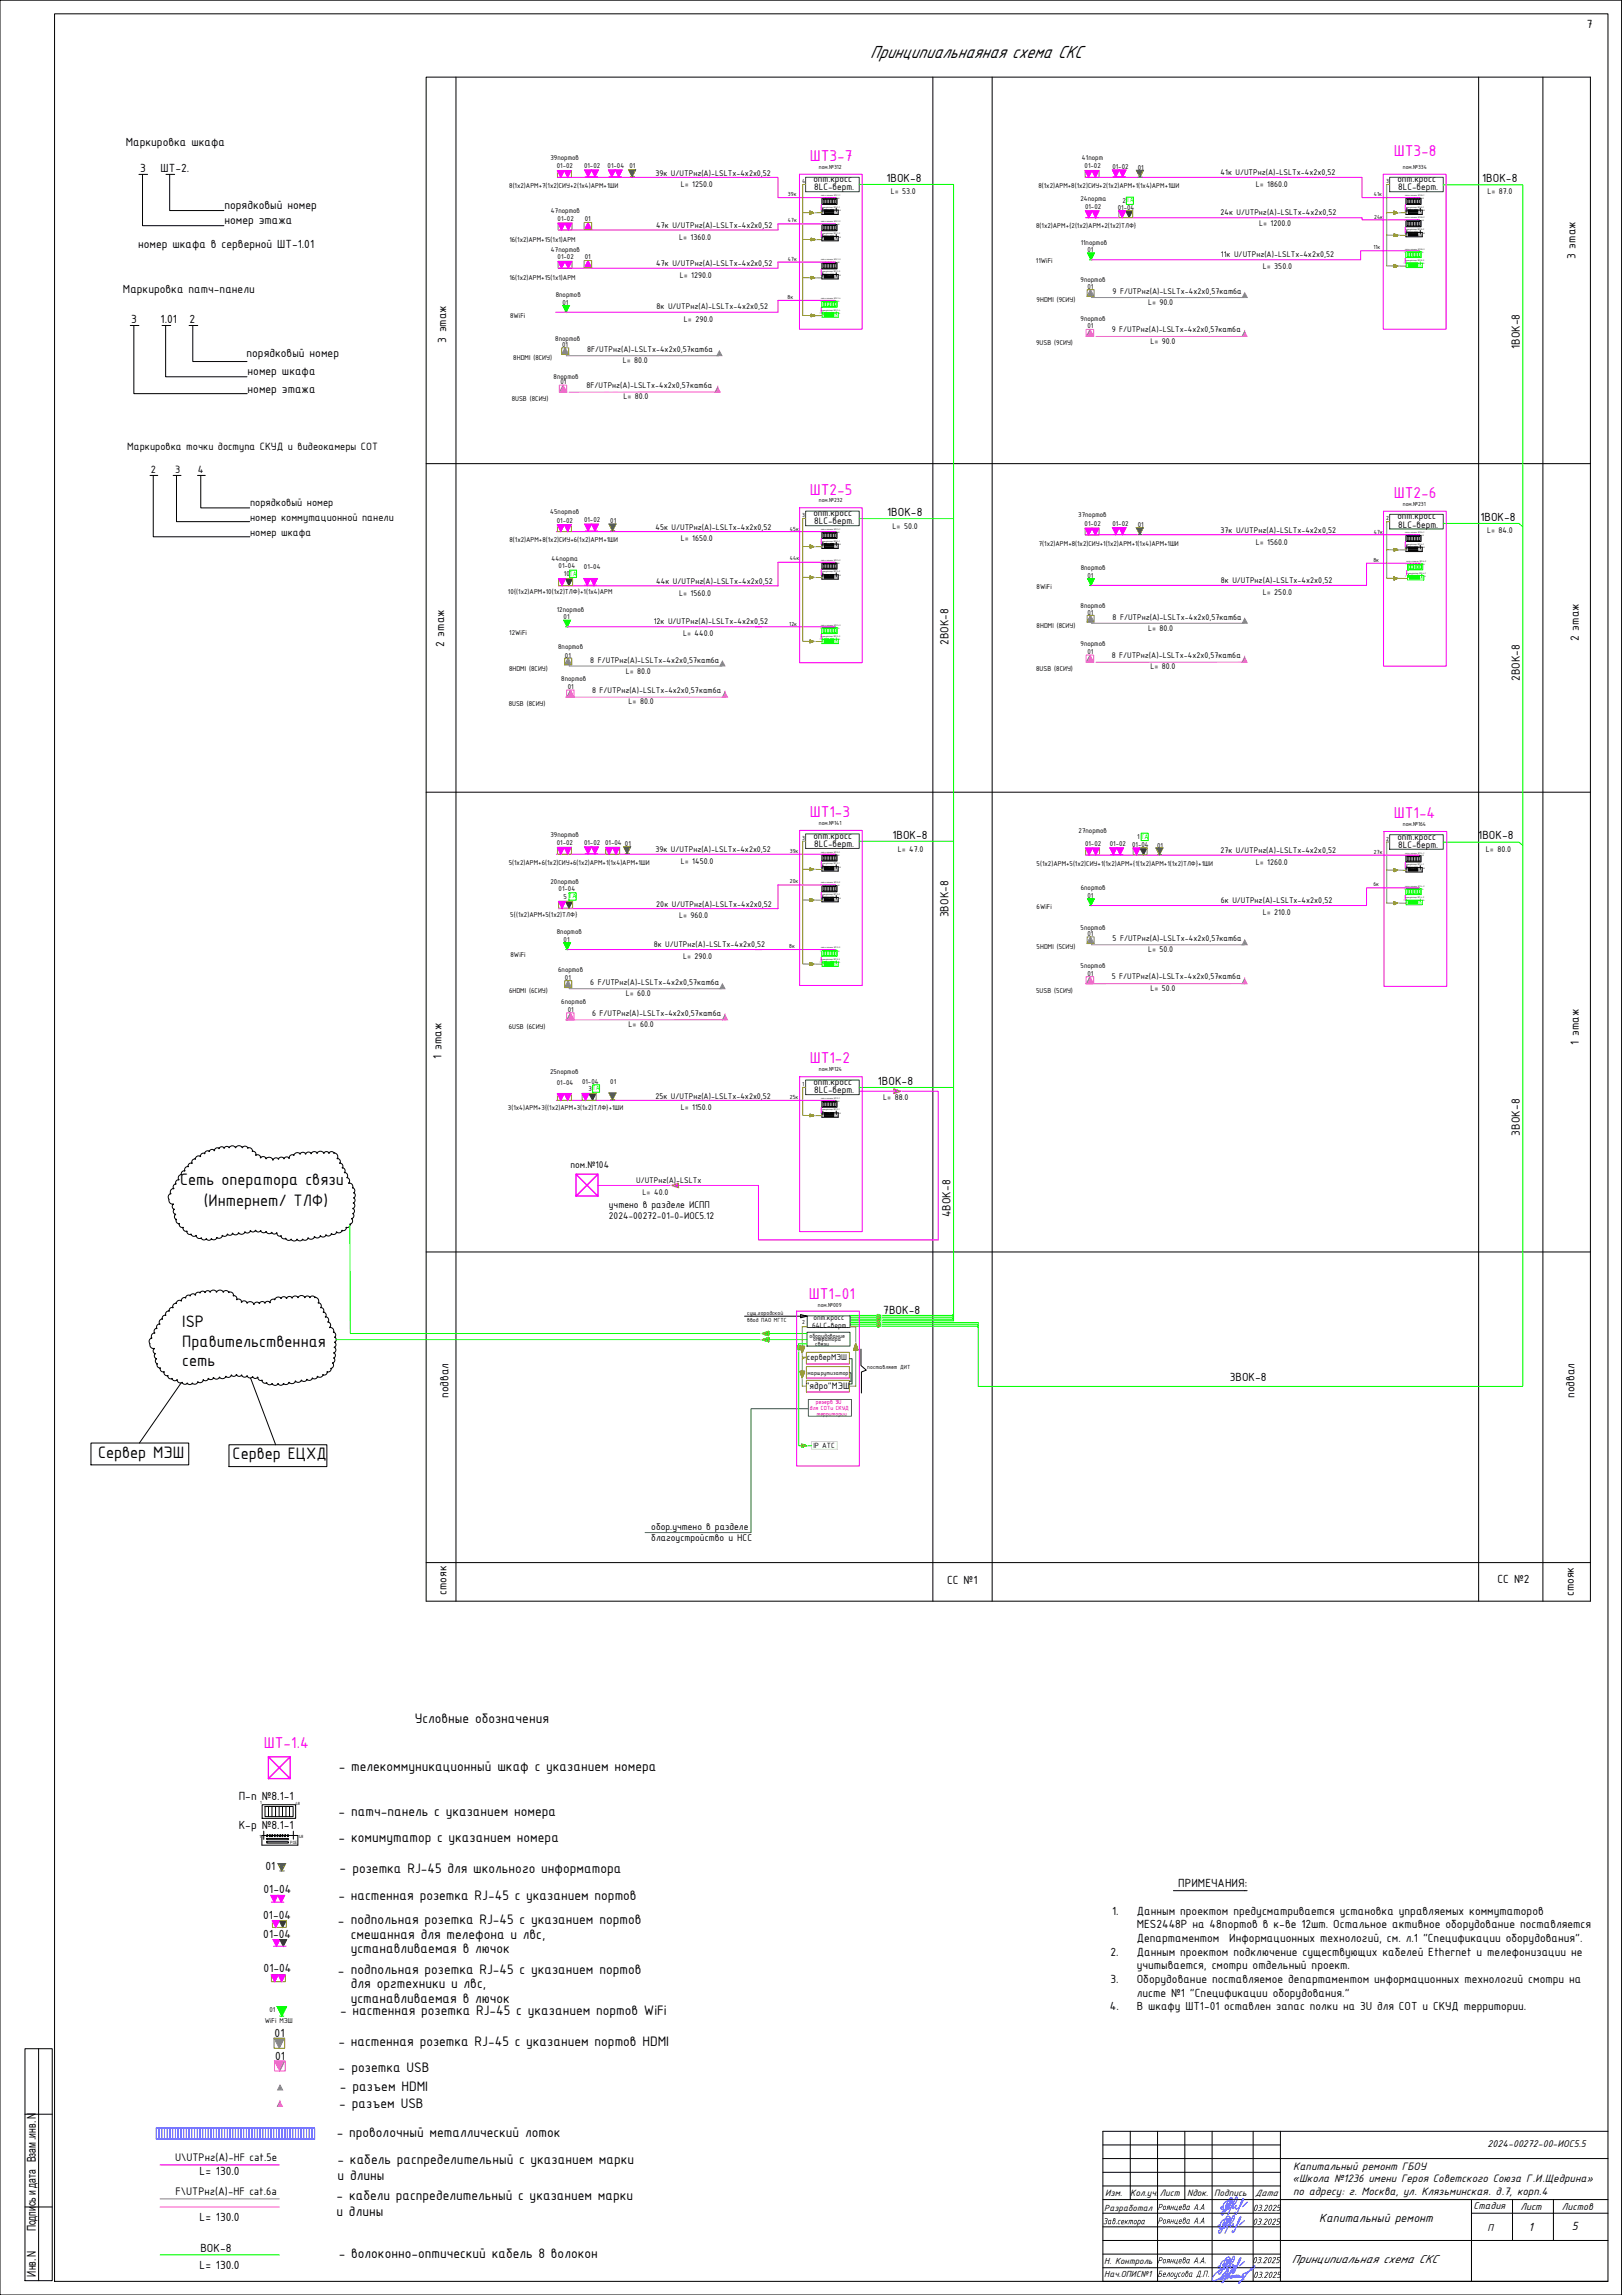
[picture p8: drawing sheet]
<svg xmlns="http://www.w3.org/2000/svg" width="594mm" height="841mm" viewBox="0 0 594 841" stroke-linecap="round" stroke-linejoin="round" font-family="sans-serif">
<defs><g id="words">
<text font-size="7" x="318.8" y="21.1">Принципиальнаяная схема СКС</text>
<g font-size="6.5">
<text x="66" y="434.4">Сеть оператора связи</text>
<text x="74.7" y="441.9">(Интернет/ ТЛФ)</text>
<text x="66.8" y="486.4">ISP</text>
<text x="66.8" y="493.5">Правительственная</text>
<text x="66.8" y="500.5">сеть</text>
<text x="35.9" y="534.4">Сервер МЭШ</text>
<text x="85.2" y="534.7">Сервер ЕЦХД</text>
</g>
<g font-size="6.2" fill="#f0f">
<text x="296.6" y="58.9">ШТ3-7</text>
<text x="510.5" y="57.3">ШТ3-8</text>
<text x="296.6" y="181.3">ШТ2-5</text>
<text x="510.5" y="182.4">ШТ2-6</text>
<text x="296.6" y="299.5">ШТ1-3</text>
<text x="510.5" y="299.8">ШТ1-4</text>
<text x="296.6" y="389.7">ШТ1-2</text>
<text x="296.2" y="476.1">ШТ1-01</text>
<text x="96.7" y="640.6">ШТ-1.4</text>
</g>
<g font-size="5.4">
<text x="151.9" y="631.3">Условные обозначения</text>
<text x="124.1" y="648.8">- телекоммуникационный шкаф с указанием номера</text>
<text x="124" y="665.4">- патч-панель с указанием номера</text>
<text x="124" y="675.2">- комимутатор с указанием номера</text>
<text x="124.3" y="686">- розетка RJ-45 для школьного информатора</text>
<text x="124" y="696.4">- настенная розетка RJ-45 с указанием портов</text>
<text x="123.8" y="705.4">- подпольная розетка RJ-45 с указанием портов</text>
<text x="128.5" y="710.5">смешанная для телефона и лвс,</text>
<text x="128.5" y="715.7">устанавливаемая в лючок</text>
<text x="123.8" y="723.6">- подпольная розетка RJ-45 с указанием портов</text>
<text x="128.5" y="728.7">для оргтехники и лвс,</text>
<text x="128.5" y="733.9">устанавливаемая в лючок</text>
<text x="124.5" y="738.3">- настенная розетка RJ-45 с указанием портов WiFi</text>
<text x="124" y="749.9">- настенная розетка RJ-45 с указанием портов HDMI</text>
<text x="124" y="759.1">- розетка USB</text>
<text x="124.4" y="766.3">- разъем HDMI</text>
<text x="124.2" y="772.6">- разъем USB</text>
<text x="123.4" y="783.3">- проволочный металлический лоток</text>
<text x="123.7" y="793.1">- кабель распределительный с указанием марки</text>
<text x="123.7" y="798.9">и длины</text>
<text x="123.3" y="806.2">- кабели распределительный с указанием марки</text>
<text x="123.3" y="812">и длины</text>
<text x="124.1" y="827.3">- волоконно-оптический кабель 8 волокон</text>
</g>
<g font-size="4.7">
<text x="581.2" y="10.1">7</text>
<text x="46.1" y="53.6">Маркировка шкафа</text>
<text x="51.3" y="63.1">3</text>
<text x="58.8" y="63">ШТ-2.</text>
<text x="324.7" y="66.8">1ВОК-8</text>
<text x="542.9" y="66.8">1ВОК-8</text>
<text x="82.2" y="76.5">порядковый номер</text>
<text x="82.2" y="82.1">номер этажа</text>
<text x="50.5" y="91">номер шкафа в серверной ШТ-1.01</text>
<text x="577.1" y="95" transform="rotate(-90 577.1 95)">3 этаж</text>
<text x="45" y="107.3">Маркировка патч-панели</text>
<text x="48.1" y="118.5">3</text>
<text x="58.8" y="118.5">1.01</text>
<text x="69.4" y="118.5">2</text>
<text x="163.4" y="125.7" transform="rotate(-90 163.4 125.7)">3 этаж</text>
<text x="90.3" y="131">порядковый номер</text>
<text x="556.6" y="127.9" transform="rotate(-90 556.6 127.9)">1ВОК-8</text>
<text x="90.7" y="137.4">номер шкафа</text>
<text x="90.7" y="144">номер этажа</text>
<text x="325" y="189.2">1ВОК-8</text>
<text x="542.2" y="190.9">1ВОК-8</text>
<text x="162.7" y="237.2" transform="rotate(-90 162.7 237.2)">2 этаж</text>
<text x="347.4" y="236.4" transform="rotate(-90 347.4 236.4)">2ВОК-8</text>
<text x="578.3" y="235" transform="rotate(-90 578.3 235)">2 этаж</text>
<text x="556.6" y="249.5" transform="rotate(-90 556.6 249.5)">2ВОК-8</text>
<text x="326.9" y="307.4">1ВОК-8</text>
<text x="541.4" y="307.5">1ВОК-8</text>
<text x="347.4" y="336.2" transform="rotate(-90 347.4 336.2)">3ВОК-8</text>
<text x="578.3" y="382.9" transform="rotate(-90 578.3 382.9)">1 этаж</text>
<text x="161.8" y="388" transform="rotate(-90 161.8 388)">1 этаж</text>
<text x="321.5" y="397.6">1ВОК-8</text>
<text x="556.6" y="416.1" transform="rotate(-90 556.6 416.1)">3ВОК-8</text>
<text x="348.1" y="446.1" transform="rotate(-90 348.1 446.1)">4ВОК-8</text>
<text x="323.5" y="481.4">7ВОК-8</text>
<text x="450.4" y="506">3ВОК-8</text>
<text x="164.3" y="512.3" transform="rotate(-90 164.3 512.3)">подвал</text>
<text x="576.6" y="512.3" transform="rotate(-90 576.6 512.3)">подвал</text>
<text x="346.9" y="580.4">СС №1</text>
<text x="548.5" y="580.1">СС №2</text>
<text x="163.5" y="584.4" transform="rotate(-90 163.5 584.4)">стояк</text>
<text x="576.5" y="585" transform="rotate(-90 576.5 585)">стояк</text>
<text x="87.4" y="659.5">П-п №8.1-1</text>
<text x="87.4" y="670.3">К-р №8.1-1</text>
<text x="97.2" y="685.2">01</text>
<text x="96.5" y="693.5">01-04</text>
<text x="431.6" y="691.7">ПРИМЕЧАНИЯ:</text>
<text x="407.4" y="701.7">1.</text>
<text x="416.3" y="701.7">Данным проектом предусматривается установка управляемых коммутаторов</text>
<text x="96.4" y="703.2">01-04</text>
<text x="416.3" y="706.7">MES2448P на 48портов в к-ве 12шт. Остальное активное оборудование поставляется</text>
<text x="96.4" y="710.1">01-04</text>
<text x="416.3" y="711.7">Департаментом</text>
<text x="450.2" y="711.7">Информационных технологий, см. л.1 &quot;Спецификации оборудования&quot;.</text>
<text x="406.8" y="716.6">2.</text>
<text x="416.3" y="716.6">Данным проектом подключение существующих кабелей Ethernet и телефонизации не</text>
<text x="96.6" y="722.8">01-04</text>
<text x="416.3" y="721.6">учитывается, смотри отдельный проект.</text>
<text x="406.8" y="726.6">3.</text>
<text x="416.3" y="726.6">Оборудование поставляемое департаментом информационных технологий смотри на</text>
<text x="416.3" y="731.7">листе №1 &quot;Спецификации оборудования.&quot;</text>
<text x="406.5" y="736.7">4.</text>
<text x="100.6" y="746.3">01</text>
<text x="100.8" y="755">01</text>
<text x="73.1" y="797.1">L= 130.0</text>
<text x="73.1" y="814.1">L= 130.0</text>
<text x="483.2" y="814.1">Капитальный ремонт</text>
<text x="559.8" y="817.5">1</text>
<text x="575.7" y="817.1">5</text>
<text x="73.4" y="825.1">ВОК-8</text>
<text x="73.1" y="831.6">L= 130.0</text>
<text x="473.1" y="829.2">Принципиальная схема СКС</text>
</g>
<text font-size="4.6" x="416.3" y="736.7">В шкафу ШТ1-01 оставлен запас полки на 3U для СОТ и СКУД территории.</text>
<g font-size="4.5">
<text x="13.1" y="817.7" transform="rotate(-90 13.1 817.7)">Подпись и дата Взам .инв. N</text>
<text x="13.1" y="834.3" transform="rotate(-90 13.1 834.3)">Инв. N</text>
</g>
<g font-size="4.3">
<text x="64.1" y="792">U\UTPнг(А)-HF cat.5e</text>
<text x="473.6" y="795.1">Капитальный ремонт ГБОУ</text>
<text x="473.4" y="799.7">«Школа №1236 имени Героя Советского Союза Г.И.Щедрина»</text>
<text x="64.3" y="804.4">F\UTPнг(А)-HF cat.6a</text>
<text x="473.6" y="804.3">по адресу: г. Москва, ул. Клязьминская. д.7, корп.4</text>
</g>
<g font-size="4.2">
<text x="46.6" y="164.9">Маркировка точки доступа СКУД и видеокамеры СОТ</text>
<text x="55.3" y="173.5">2</text>
<text x="64.2" y="173.5">3</text>
<text x="72.5" y="173.5">4</text>
<text x="91.6" y="185.6">порядковый номер</text>
<text x="91.6" y="191.1">номер коммутационной панели</text>
<text x="91.6" y="196.5">номер шкафа</text>
</g>
<g font-size="3.9">
<text x="544.9" y="786.9">2024-00272-00-ИОС5.5</text>
<text x="539.7" y="809.7">Стадия</text>
<text x="556.9" y="809.9">Лист</text>
<text x="572.1" y="809.9">Листов</text>
<text x="544.9" y="817.5">П</text>
</g>
<g font-size="3.8">
<text x="209" y="428.1">пом.№104</text>
<text x="223" y="442.7">учтено в разделе ИСПП</text>
<text x="223" y="446.8">2024-00272-01-0-ИОС5.12</text>
<text x="238.5" y="560.7">обор.учтено в разделе</text>
<text x="238.5" y="564.8">благоустройство и НСС</text>
</g>
<g font-size="3.7">
<text x="297.9" y="66.8">опт.кросс</text>
<text x="298.2" y="69.8">8LC-верт.</text>
<text x="511.8" y="66.8">опт.кросс</text>
<text x="512.1" y="69.8">8LC-верт.</text>
<text x="297.9" y="189.2">опт.кросс</text>
<text x="511.8" y="190.4">опт.кросс</text>
<text x="298.2" y="192.2">8LC-верт.</text>
<text x="512.1" y="193.4">8LC-верт.</text>
<text x="297.9" y="307.5">опт.кросс</text>
<text x="298.2" y="310.4">8LC-верт.</text>
<text x="511.8" y="307.8">опт.кросс</text>
<text x="512.1" y="310.8">8LC-верт.</text>
<text x="297.9" y="397.7">опт.кросс</text>
<text x="298.2" y="400.7">8LC-верт.</text>
<text x="295.1" y="508.8">&quot;ядро&quot;МЭШ</text>
</g>
<g font-size="3.6">
<text x="404.7" y="804.7">Изм.</text>
<text x="414" y="804.7">Кол.уч.</text>
<text x="424.8" y="804.7">Лист</text>
<text x="434.8" y="804.7">Nдок.</text>
<text x="444.8" y="804.7">Подпись</text>
<text x="459.7" y="804.7">Дата</text>
</g>
<g font-size="3.5">
<text x="424" y="809.9">Роянцева А</text>
<text x="438.8" y="809.9">.А</text>
<text x="403.9" y="815.1">Зав .сектора</text>
<text x="404.5" y="810.1">Разработал</text>
<text x="424" y="814.9">Роянцева А</text>
<text x="438.8" y="814.9">.А</text>
<text x="404.5" y="829.5">Н. Контроль</text>
<text x="423.9" y="829.4">Роянцева А</text>
<text x="438.8" y="829.4">.А.</text>
<text x="404.5" y="834.5">Нач.ОПИС№1</text>
<text x="423.9" y="834.4">Белоусова Д</text>
<text x="439.9" y="834.4">.П.</text>
</g>
<text font-size="3.4" x="295.5" y="498.5">серверМЭШ</text>
<g font-size="3.3">
<text x="240.1" y="64.3">39к U/UTPнг(А)-LSLTx-4x2х0,52</text>
<text x="447" y="64.1">41к U/UTPнг(А)-LSLTx-4x2х0,52</text>
<text x="249.3" y="68.6">L= 1250.0</text>
<text x="326.2" y="71.1">L= 53.0</text>
<text x="460" y="68.6">L= 1860.0</text>
<text x="544.8" y="71.1">L= 87.0</text>
<text x="240.4" y="83.6">47к U/UTPнг(А)-LSLTx-4x2х0,52</text>
<text x="447" y="78.7">24к U/UTPнг(А)-LSLTx-4x2х0,52</text>
<text x="461.1" y="83">L= 1200.0</text>
<text x="248.7" y="87.9">L= 1360.0</text>
<text x="447.2" y="94.2">11к U/UTPнг(А)-LSLTx-4x2х0,52</text>
<text x="240.4" y="97.6">47к U/UTPнг(А)-LSLTx-4x2х0,52</text>
<text x="249" y="101.8">L= 1290.0</text>
<text x="462.5" y="98.6">L= 350.0</text>
<text x="407.5" y="107.8">9 F/UTPнг(А)-LSLTx-4x2х0,57кат6а</text>
<text x="240.5" y="113.4">8к U/UTPнг(А)-LSLTx-4x2х0,52</text>
<text x="420.5" y="111.9">L= 90.0</text>
<text x="250.5" y="117.8">L= 290.0</text>
<text x="407.2" y="121.8">9 F/UTPнг(А)-LSLTx-4x2х0,57кат6а</text>
<text x="421.3" y="126">L= 90.0</text>
<text x="215.1" y="129.1">8F/UTPнг(А)-LSLTx-4x2х0,57кат6а</text>
<text x="228.1" y="133.2">L= 80.0</text>
<text x="214.8" y="142.3">8F/UTPнг(А)-LSLTx-4x2х0,57кат6а</text>
<text x="228.3" y="146.4">L= 80.0</text>
<text x="240.1" y="194.1">45к U/UTPнг(А)-LSLTx-4x2х0,52</text>
<text x="326.9" y="193.9">L= 50.0</text>
<text x="447" y="195.2">37к U/UTPнг(А)-LSLTx-4x2х0,52</text>
<text x="544.7" y="195.3">L= 84.0</text>
<text x="249.3" y="198.4">L= 1650.0</text>
<text x="460" y="199.6">L= 1560.0</text>
<text x="240.4" y="214.1">44к U/UTPнг(А)-LSLTx-4x2х0,52</text>
<text x="447.2" y="213.5">8к U/UTPнг(А)-LSLTx-4x2х0,52</text>
<text x="248.7" y="218.3">L= 1560.0</text>
<text x="462.5" y="218">L= 250.0</text>
<text x="407.5" y="227.1">8 F/UTPнг(А)-LSLTx-4x2х0,57кат6а</text>
<text x="239.4" y="228.7">12к U/UTPнг(А)-LSLTx-4x2х0,52</text>
<text x="250.2" y="233.2">L= 440.0</text>
<text x="420.5" y="231.2">L= 80.0</text>
<text x="216.2" y="242.8">8 F/UTPнг(А)-LSLTx-4x2х0,57кат6а</text>
<text x="407.2" y="241.1">8 F/UTPнг(А)-LSLTx-4x2х0,57кат6а</text>
<text x="421.3" y="245.3">L= 80.0</text>
<text x="229.2" y="246.9">L= 80.0</text>
<text x="216.9" y="253.9">8 F/UTPнг(А)-LSLTx-4x2х0,57кат6а</text>
<text x="230.2" y="258.1">L= 80.0</text>
<text x="240.1" y="312.4">39к U/UTPнг(А)-LSLTx-4x2х0,52</text>
<text x="249.3" y="316.6">L= 1450.0</text>
<text x="328.8" y="312.2">L= 47.0</text>
<text x="447" y="312.7">27к U/UTPнг(А)-LSLTx-4x2х0,52</text>
<text x="459.9" y="317.1">L= 1260.0</text>
<text x="544.2" y="312.2">L= 80.0</text>
<text x="240.4" y="332.3">20к U/UTPнг(А)-LSLTx-4x2х0,52</text>
<text x="447.2" y="330.8">6к U/UTPнг(А)-LSLTx-4x2х0,52</text>
<text x="462.5" y="335.3">L= 210.0</text>
<text x="248.7" y="336.5">L= 960.0</text>
<text x="239.4" y="346.9">8к U/UTPнг(А)-LSLTx-4x2х0,52</text>
<text x="407.5" y="345">5 F/UTPнг(А)-LSLTx-4x2х0,57кат6а</text>
<text x="250.2" y="351.4">L= 290.0</text>
<text x="420.5" y="349">L= 50.0</text>
<text x="407.2" y="358.9">5 F/UTPнг(А)-LSLTx-4x2х0,57кат6а</text>
<text x="216.2" y="361">6 F/UTPнг(А)-LSLTx-4x2х0,57кат6а</text>
<text x="229.2" y="365.2">L= 60.0</text>
<text x="421.3" y="363.1">L= 50.0</text>
<text x="216.9" y="372.2">6 F/UTPнг(А)-LSLTx-4x2х0,57кат6а</text>
<text x="230.2" y="376.4">L= 60.0</text>
<text x="240.1" y="402.6">25к U/UTPнг(А)-LSLTx-4x2х0,52</text>
<text x="249.3" y="406.9">L= 1150.0</text>
<text x="323.5" y="403.3">L= 88.0</text>
<text x="233" y="433.5">U/UTPнг(А)-LSLTx</text>
<text x="235.4" y="438">L= 40.0</text>
</g>
<g font-size="3">
<text x="297.9" y="483.9">опт.кросс</text>
<text x="297.4" y="486.5">64LC-верт.</text>
<text x="297.9" y="530.6">IP АТС</text>
</g>
<g font-size="2.8">
<text x="201.6" y="58.5">39портов</text>
<text x="396.3" y="58.5">41порт</text>
<text x="204" y="61.7">01-02</text>
<text x="213.9" y="61.5">01-02</text>
<text x="222.5" y="61.5">01-04</text>
<text x="230.5" y="61.7">01</text>
<text x="397.3" y="61.7">01-02</text>
<text x="407.4" y="61.8">01-02</text>
<text x="416.7" y="62.2">01</text>
<text x="186.5" y="68.8">8(1х2)АРМ+7(1х2)СИУ+2(1х4)АРМ+1ШИ</text>
<text x="380.3" y="68.9">8(1х2)АРМ+8(1х2)СИУ+2(1х2)АРМ+1(1х4)АРМ+1ШИ</text>
<text x="395.7" y="73.8">24порта</text>
<text x="397.4" y="76.7">01-02</text>
<text x="409.4" y="76.8">01-04</text>
<text x="411.1" y="74.3">2ТА</text>
<text x="201.8" y="78.1">47портов</text>
<text x="204.2" y="81">01-02</text>
<text x="214.2" y="80.9">01</text>
<text x="379.5" y="83.5">8(1х2)АРМ+{2(1х2)АРМ+2(1х2)ТЛФ}</text>
<text x="186.6" y="88.6">16(1х2)АРМ+15(1х1)АРМ</text>
<text x="395.8" y="89.6">11портов</text>
<text x="201.8" y="92.4">47портов</text>
<text x="204.2" y="95">01-02</text>
<text x="214.2" y="94.9">01</text>
<text x="398.3" y="92.4">01</text>
<text x="379.4" y="96.4">11WiFi</text>
<text x="186.6" y="102.6">16(1х2)АРМ+15(1х1)АРМ</text>
<text x="395.8" y="103.5">9портов</text>
<text x="398.3" y="106">01</text>
<text x="203.5" y="108.9">8портов</text>
<text x="206" y="111.6">01</text>
<text x="379.7" y="110.8">9HDMI (9СИУ)</text>
<text x="186.8" y="116.4">8WiFi</text>
<text x="395.8" y="117.5">9портов</text>
<text x="203.4" y="124.8">8портов</text>
<text x="398.3" y="120.3">01</text>
<text x="205.9" y="127.3">01</text>
<text x="379.5" y="126.6">9USB (9СИУ)</text>
<text x="188" y="132.1">8HDMI (8СИУ)</text>
<text x="202.8" y="138.7">8портов</text>
<text x="205.3" y="140.7">01</text>
<text x="187.4" y="147">8USB (8СИУ)</text>
<text x="201.5" y="188.3">45портов</text>
<text x="204" y="191.5">01-02</text>
<text x="213.9" y="191.4">01-02</text>
<text x="223.5" y="191.7">01</text>
<text x="394.9" y="189.6">37портов</text>
<text x="397.3" y="192.8">01-02</text>
<text x="407.4" y="192.9">01-02</text>
<text x="416.7" y="193.2">01</text>
<text x="186.6" y="198.6">8(1х2)АРМ+8(1х2)СИУ+6(1х2)АРМ+1ШИ</text>
<text x="380.5" y="199.9">7(1х2)АРМ+8(1х2)СИУ+1(1х2)АРМ+1(1х4)АРМ+1ШИ</text>
<text x="202" y="205.5">44порта</text>
<text x="204.6" y="208.3">01-04</text>
<text x="213.9" y="208.4">01-04</text>
<text x="395.8" y="209">8портов</text>
<text x="206.5" y="211.2">10ТА</text>
<text x="379.7" y="215.7">8WiFi</text>
<text x="398.3" y="211.8">01</text>
<text x="186.1" y="217.7">10{(1х2)АРМ+10(1х2)ТЛФ}+1(1х4)АРМ</text>
<text x="204" y="224.1">12портов</text>
<text x="206.4" y="226.9">01</text>
<text x="395.8" y="222.8">8портов</text>
<text x="398.3" y="225.3">01</text>
<text x="186.5" y="232.6">12WiFi</text>
<text x="379.7" y="230.1">8HDMI (8СИУ)</text>
<text x="204.4" y="237.9">8портов</text>
<text x="395.8" y="236.8">9портов</text>
<text x="398.3" y="239.7">01</text>
<text x="186.4" y="245.8">8HDMI (8СИУ)</text>
<text x="206.9" y="241">01</text>
<text x="379.5" y="246">8USB (8СИУ)</text>
<text x="205.6" y="249.7">8портов</text>
<text x="208" y="252.5">01</text>
<text x="186.3" y="258.8">8USB (8СИУ)</text>
<text x="395.1" y="305.2">27портов</text>
<text x="201.6" y="306.6">39портов</text>
<text x="204" y="309.7">01-02</text>
<text x="213.9" y="309.6">01-02</text>
<text x="221.7" y="309.7">01-04</text>
<text x="228.9" y="310">01</text>
<text x="397.4" y="310">01-02</text>
<text x="406.5" y="310.2">01-02</text>
<text x="414.7" y="310.3">01-04</text>
<text x="416.6" y="307.5">1ТА</text>
<text x="423.8" y="310.6">01</text>
<text x="186.4" y="316.9">5(1х2)АРМ+6(1х2)СИУ+6(1х2)АРМ+1(1х4)АРМ+1ШИ</text>
<text x="379.7" y="317.4">5(1х2)АРМ+5(1х2)СИУ+1(1х2)АРМ+{1(1х2)АРМ+1(1х2)ТЛФ}+1ШИ</text>
<text x="201.6" y="323.8">20портов</text>
<text x="204.6" y="326.5">01-04</text>
<text x="206.4" y="329.4">5 ТА</text>
<text x="395.8" y="326.3">6портов</text>
<text x="398.3" y="329.1">01</text>
<text x="186.9" y="336">5{(1х2)АРМ+5(1х2)ТЛФ}</text>
<text x="379.7" y="333">6WiFi</text>
<text x="395.8" y="340.7">5портов</text>
<text x="204" y="342.4">8портов</text>
<text x="206.4" y="345.2">01</text>
<text x="379.7" y="347.9">5HDMI (5СИУ)</text>
<text x="398.3" y="343.2">01</text>
<text x="187" y="350.8">8WiFi</text>
<text x="204.4" y="356.2">6портов</text>
<text x="206.9" y="359.3">01</text>
<text x="395.8" y="354.7">5портов</text>
<text x="398.3" y="357.5">01</text>
<text x="186.4" y="364">6HDMI (6СИУ)</text>
<text x="379.5" y="363.8">5USB (5СИУ)</text>
<text x="205.6" y="367.9">6портов</text>
<text x="208" y="370.8">01</text>
<text x="186.3" y="377">6USB (6СИУ)</text>
<text x="201.5" y="393.5">25портов</text>
<text x="204" y="397.5">01-04</text>
<text x="213.2" y="397.2">01-04</text>
<text x="215.6" y="399.8">3ТА</text>
<text x="223.5" y="397.2">01</text>
<text x="186.1" y="406.9">3(1х4)АРМ+3{(1х2)АРМ+3(1х2)ТЛФ}+1ШИ</text>
<text x="98.7" y="737.1">01</text>
<text x="97" y="741.2">WiFi МЭШ</text>
</g>
<g font-size="2.4">
<text x="296.5" y="490.2">оборудование</text>
<text x="297.8" y="491.6">оператора</text>
<text x="298.6" y="493.2">связи</text>
</g>
<g font-size="2.3">
<text x="299.9" y="61.8">пом.№312</text>
<text x="513.8" y="61.8">пом.№334</text>
<text x="288.6" y="72">39к</text>
<text x="293.8" y="67.2">4</text>
<text x="503.2" y="71.9">41к</text>
<text x="507.7" y="67.2">3</text>
<text x="288.6" y="81.4">47к</text>
<text x="503.3" y="80.2">24к</text>
<text x="288.6" y="95.5">47к</text>
<text x="503" y="91.4">11к</text>
<text x="288.4" y="109.7">8к</text>
<text x="299.9" y="184.1">пом.№232</text>
<text x="513.8" y="185.3">пом.№231</text>
<text x="293.8" y="189.6">3</text>
<text x="507.7" y="190.7">2</text>
<text x="289.3" y="194.5">45к</text>
<text x="503.2" y="195.6">47к</text>
<text x="289.3" y="205.4">44к</text>
<text x="503" y="205.9">8к</text>
<text x="289.1" y="229.3">12к</text>
<text x="299.9" y="302.4">пом.№141</text>
<text x="513.8" y="302.7">пом.№164</text>
<text x="293.8" y="307.8">3</text>
<text x="507.7" y="308.1">2</text>
<text x="289.3" y="312.7">39к</text>
<text x="503.2" y="313">27к</text>
<text x="289.3" y="323.7">20к</text>
<text x="503" y="324.8">6к</text>
<text x="289.1" y="347.5">8к</text>
<text x="299.9" y="392.6">пом.№124</text>
<text x="293.8" y="398">1</text>
<text x="289.3" y="402.9">25к</text>
<text x="299.6" y="479">пом.№009</text>
<text x="273.7" y="481.9">сущ.городской</text>
<text x="273.7" y="484.4">ввод ПАО МГТС</text>
<text x="293.8" y="485">2</text>
<text x="295.7" y="503.7">маршрутизатор</text>
<text x="317.7" y="501.6">поставляет ДИТ</text>
</g>
<g font-size="2.3" fill="#f00">
<text x="298.8" y="514.7">резерв 3U</text>
<text x="296.6" y="516.6">для СОТи СКУД</text>
<text x="299.1" y="518.7">территории</text>
</g>
<g font-size="1.8">
<text x="95.3" y="661.1">1</text>
<text x="108.2" y="661.3">48</text>
<text x="95.1" y="673.6">1</text>
<text x="106.3" y="675.7">POE</text>
<text x="109.4" y="673.6">48</text>
</g>
<g font-size=".9">
<text x="300.7" y="71.8">патч-панель №3.7-1</text>
<text x="514.6" y="71.8">патч-панель №3.8-1</text>
<text x="300.8" y="76.1">коммутатор №3.7-1</text>
<text x="514.7" y="76.1">коммутатор №3.8-1</text>
<text x="300.7" y="81.5">патч-панель №3.7-2</text>
<text x="514.6" y="80">патч-панель №3.8-2</text>
<text x="300.8" y="85.7">коммутатор №3.7-2</text>
<text x="514.7" y="84.2">коммутатор №3.8-2</text>
<text x="300.7" y="95.4">патч-панель №3.7-3</text>
<text x="514.6" y="91.5">патч-панель №3.8-3</text>
<text x="514.7" y="95.7">коммутатор №3.8-3</text>
<text x="300.8" y="99.7">коммутатор №3.7-3</text>
<text x="300.7" y="109.7">патч-панель №3.7-4</text>
<text x="300.8" y="113.9">коммутатор №3.7-4</text>
<text x="300.7" y="194.2">патч-панель №2.5-1</text>
<text x="514.6" y="195.4">патч-панель №2.6-1</text>
<text x="300.8" y="198.4">коммутатор №2.5-1</text>
<text x="514.7" y="199.6">коммутатор №2.6-1</text>
<text x="300.7" y="205.5">патч-панель №2.5-2</text>
<text x="300.8" y="209.7">коммутатор №2.5-2</text>
<text x="515.2" y="206">патч-панель №2.6-2</text>
<text x="515.3" y="210.2">коммутатор №2.6-2</text>
<text x="300.7" y="229.3">патч-панель №2.5-3</text>
<text x="300.8" y="233.5">коммутатор №2.5-3</text>
<text x="300.7" y="312.4">патч-панель №1.3-1</text>
<text x="300.8" y="316.7">коммутатор №1.3-1</text>
<text x="514.6" y="312.8">патч-панель №1.4-1</text>
<text x="514.7" y="317">коммутатор №1.4-1</text>
<text x="300.7" y="323.7">патч-панель №1.3-2</text>
<text x="300.8" y="328">коммутатор №1.3-2</text>
<text x="514.6" y="325">патч-панель №1.4-2</text>
<text x="514.7" y="329.2">коммутатор №1.4-2</text>
<text x="300.7" y="347.5">патч-панель №1.3-3</text>
<text x="300.8" y="351.7">коммутатор №1.3-3</text>
<text x="300.7" y="402.7">патч-панель №1.2-1</text>
<text x="300.8" y="406.9">коммутатор №1.2-1</text>
</g>
<g font-size=".8">
<text x="300.5" y="77.5">1</text>
<text x="300.7" y="72.9">1</text>
<text x="306.7" y="72.9">48</text>
<text x="307.2" y="77.4">48</text>
<text x="514.4" y="77.5">1</text>
<text x="514.6" y="72.9">1</text>
<text x="520.7" y="72.9">48</text>
<text x="521.1" y="77.4">48</text>
<text x="300.7" y="82.6">1</text>
<text x="305.7" y="78.3">POE</text>
<text x="306.7" y="82.5">48</text>
<text x="514.6" y="81.1">1</text>
<text x="519.6" y="78.3">POE</text>
<text x="520.7" y="81.1">48</text>
<text x="300.5" y="87.2">1</text>
<text x="305.7" y="88">POE</text>
<text x="307.2" y="87.1">48</text>
<text x="514.4" y="85.7">1</text>
<text x="519.6" y="86.5">POE</text>
<text x="521.1" y="85.6">48</text>
<text x="514.3" y="92.7">1</text>
<text x="520.6" y="92.6">24</text>
<text x="300.5" y="101.2">1</text>
<text x="300.7" y="96.6">1</text>
<text x="306.7" y="96.5">48</text>
<text x="307.2" y="101">48</text>
<text x="514.1" y="96.8">1</text>
<text x="521" y="96.8">24</text>
<text x="305.7" y="102">POE</text>
<text x="300.4" y="110.8">1</text>
<text x="306.7" y="110.8">24</text>
<text x="300.2" y="115">1</text>
<text x="307" y="115">24</text>
<text x="300.7" y="195.3">1</text>
<text x="306.7" y="195.3">48</text>
<text x="514.6" y="196.5">1</text>
<text x="520.7" y="196.5">48</text>
<text x="300.5" y="199.9">1</text>
<text x="305.7" y="200.7">POE</text>
<text x="307.2" y="199.8">48</text>
<text x="514.4" y="201.1">1</text>
<text x="519.6" y="201.9">POE</text>
<text x="521.1" y="200.9">48</text>
<text x="300.7" y="206.6">1</text>
<text x="306.7" y="206.5">48</text>
<text x="514.9" y="207.1">1</text>
<text x="521.2" y="207.1">24</text>
<text x="300.5" y="211.2">1</text>
<text x="305.7" y="212">POE</text>
<text x="307.2" y="211.1">48</text>
<text x="514.7" y="211.3">1</text>
<text x="521.5" y="211.3">24</text>
<text x="300.4" y="230.4">1</text>
<text x="306.7" y="230.4">24</text>
<text x="300.2" y="234.6">1</text>
<text x="307" y="234.6">24</text>
<text x="300.7" y="313.6">1</text>
<text x="306.7" y="313.5">48</text>
<text x="514.6" y="313.9">1</text>
<text x="520.7" y="313.8">48</text>
<text x="300.5" y="318.2">1</text>
<text x="305.7" y="319">POE</text>
<text x="307.2" y="318">48</text>
<text x="514.4" y="318.5">1</text>
<text x="519.6" y="319.3">POE</text>
<text x="521.1" y="318.4">48</text>
<text x="300.5" y="329.4">1</text>
<text x="300.7" y="324.9">1</text>
<text x="306.7" y="324.8">48</text>
<text x="307.2" y="329.3">48</text>
<text x="514.3" y="326.1">1</text>
<text x="520.6" y="326.1">24</text>
<text x="305.7" y="330.3">POE</text>
<text x="514.1" y="330.3">1</text>
<text x="521" y="330.3">24</text>
<text x="300.2" y="352.9">1</text>
<text x="300.4" y="348.7">1</text>
<text x="306.7" y="348.7">24</text>
<text x="307" y="352.8">24</text>
<text x="300.7" y="403.8">1</text>
<text x="306.7" y="403.7">48</text>
<text x="300.5" y="408.4">1</text>
<text x="305.7" y="409.2">POE</text>
<text x="307.2" y="408.2">48</text>
</g>
<g font-size=".8" fill="#0f0">
<text x="519.6" y="97.9">POE</text>
<text x="305.7" y="116">POE</text>
<text x="520.2" y="212.3">POE</text>
<text x="305.7" y="235.7">POE</text>
<text x="519.6" y="331.3">POE</text>
<text x="305.7" y="353.9">POE</text>
</g>
</g></defs>
<g fill="none" stroke="#000" stroke-width=".37">
<path d="M50.9 63.9h3.2M52.2 64v18.7h29.8M60.8 63.9h3.2M62.1 64v13.2h19.9M301 72.6h5.6v2.3h-5.6zM514.9 72.6h5.6v2.3h-5.6zM301 82.3h5.6v2.3h-5.6zM301 96.3h5.6v2.2h-5.6zM514.9 80.8h5.6v2.3h-5.6zM47.7 119.3h3.2M49 119.3v25h41.6M59.4 119.3h3.1"/>
<path d="M60.7 119.3v18.8h29.8M69.3 119.3h3.1M70.6 119.3v13.2h19.9M54.9 174.2h2.9M56.1 174.2v22.5h35.4M63.4 174.2h2.9M64.6 174.2v17h26.8M72.3 174.2h2.9M73.5 174.2v11.9h17.9M301 195h5.6v2.3h-5.6zM514.9 196.2h5.6v2.2h-5.6zM301 206.3h5.6v2.3h-5.6z"/>
<path d="M301 313.3h5.6v2.2h-5.6zM514.9 313.6h5.6v2.3h-5.6zM301 324.6h5.6v2.2h-5.6zM301 403.5h5.6v2.3h-5.6zM429.8 692.9h27"/>
</g>
<g fill="none" stroke="#000" stroke-width=".37">
<path d="M301 77h6v1.6h-6zM301.4 76.3v1.3M301.9 76.9l.1 .3zM301.9 77.5h3.5v.2h-3.5zM301.9 78h3.5v.2h-3.5zM302.3 76.9l.1 .3zM302.7 76.9l.2 .3zM303.1 76.9l.2 .3zM303.6 76.9l.1 .3zM304 76.9l.2 .3zM304.4 76.9l.1 .3zM304.8 76.9l.2 .3z"/>
<path d="M305.3 76.9l.1 .3zM306.3 76.3v1.3M514.9 77h6v1.6h-6zM515.3 76.3v1.3M515.8 76.9l.1 .3zM515.8 77.5h3.5v.2h-3.5zM515.8 78h3.5v.2h-3.5zM516.2 76.9l.1 .3zM516.6 76.9l.2 .3zM517.1 76.9l.1 .3zM517.5 76.9l.1 .3zM517.9 76.9l.2 .3z"/>
<path d="M518.3 76.9l.2 .3zM518.8 76.9l.1 .3zM519.2 76.9l.1 .3zM520.2 76.3v1.3M301 86.6h6v1.7h-6zM301.4 85.9v1.4M301.4 99.9v1.4M301.9 86.5l.1 .3zM301.9 87.1h3.5v.2h-3.5zM301.9 87.7h3.5v.2h-3.5zM302.3 86.5l.1 .3zM302.7 86.5l.2 .3z"/>
<path d="M303.1 86.5l.2 .3zM303.6 86.5l.1 .3zM304 86.5l.2 .3zM304.4 86.5l.1 .3zM304.8 86.5l.2 .3zM305.3 86.5l.1 .3zM306.3 85.9v1.4M306.3 99.9v1.3M514.9 85.2h6v1.6h-6zM515.3 84.5v1.3M515.8 85l.1 .4zM515.8 85.7h3.5v.2h-3.5z"/>
<path d="M515.8 86.2h3.5v.2h-3.5zM516.2 85l.1 .4zM516.6 85l.2 .4zM517.1 85l.1 .4zM517.5 85l.1 .4zM517.9 85l.2 .4zM518.3 85l.2 .4zM518.8 85l.1 .4zM519.2 85l.1 .4zM520.2 84.5v1.3M301 100.6h6v1.6h-6zM301.9 100.5l.1 .3z"/>
<path d="M301.9 101.1h3.5v.2h-3.5zM301.9 101.7h3.5v.2h-3.5zM302.3 100.5l.1 .3zM302.7 100.5l.2 .3zM303.1 100.5l.2 .3zM303.6 100.5l.1 .3zM304 100.5l.2 .3zM304.4 100.5l.1 .3zM304.8 100.5l.2 .3zM305.3 100.5l.1 .3zM301 199.4h6v1.6h-6zM301.4 198.7v1.3"/>
<path d="M301.9 199.2l.1 .3zM301.9 199.8h3.5v.3h-3.5zM302.3 199.2l.1 .3zM302.7 199.2l.2 .3zM303.1 199.2l.2 .3zM303.6 199.2l.1 .3zM304 199.2l.2 .3zM304.4 199.2l.1 .3zM304.8 199.2l.2 .3zM305.3 199.2l.1 .3zM306.3 198.7v1.3M515.3 199.8v1.4"/>
<path d="M520.2 199.8v1.4M301 210.6h6v1.6h-6zM301.4 209.9v1.4M301.9 200.4h3.5v.2h-3.5zM301.9 210.5l.1 .3zM301.9 211.1h3.5v.3h-3.5zM301.9 211.7h3.5v.2h-3.5zM302.3 210.5l.1 .3zM302.7 210.5l.2 .3zM303.1 210.5l.2 .3zM303.6 210.5l.1 .3zM304 210.5l.2 .3z"/>
<path d="M304.4 210.5l.1 .3zM304.8 210.5l.2 .3zM305.3 210.5l.1 .3zM306.3 209.9v1.4M514.9 200.5h6v1.6h-6zM515.8 200.4l.1 .3zM515.8 201h3.5v.2h-3.5zM515.8 201.6h3.5v.2h-3.5zM516.2 200.4l.1 .3zM516.6 200.4l.2 .3zM517.1 200.4l.1 .3zM517.5 200.4l.1 .3z"/>
<path d="M517.9 200.4l.2 .3zM518.3 200.4l.2 .3zM518.8 200.4l.1 .3zM519.2 200.4l.1 .3zM301 317.6h6v1.6h-6zM301.4 316.9v1.3M301.9 317.5l.1 .3zM301.9 318.1h3.5v.2h-3.5zM301.9 318.6h3.5v.3h-3.5zM302.3 317.5l.1 .3zM302.7 317.5l.2 .3zM303.1 317.5l.2 .3z"/>
<path d="M303.6 317.5l.1 .3zM304 317.5l.2 .3zM304.4 317.5l.1 .3zM304.8 317.5l.2 .3zM305.3 317.5l.1 .3zM306.3 316.9v1.3M514.9 318h6v1.6h-6zM515.3 317.2v1.4M515.8 317.8l.1 .3zM515.8 318.4h3.5v.3h-3.5zM515.8 319h3.5v.2h-3.5zM516.2 317.8l.1 .3z"/>
<path d="M516.6 317.8l.2 .3zM517.1 317.8l.1 .3zM517.5 317.8l.1 .3zM517.9 317.8l.2 .3zM518.3 317.8l.2 .3zM518.8 317.8l.1 .3zM519.2 317.8l.1 .3zM520.2 317.2v1.4M301 328.9h6v1.6h-6zM301.4 328.2v1.4M301.9 328.7l.1 .4zM301.9 329.4h3.5v.2h-3.5z"/>
<path d="M301.9 329.9h3.5v.2h-3.5zM302.3 328.7l.1 .4zM302.7 328.7l.2 .4zM303.1 328.7l.2 .4zM303.6 328.7l.1 .4zM304 328.7l.2 .4zM304.4 328.7l.1 .4zM304.8 328.7l.2 .4zM305.3 328.7l.1 .4zM306.3 328.2v1.3M301 407.8h6v1.6h-6zM301.4 407.1v1.4"/>
<path d="M301.9 407.7l.1 .3zM301.9 408.3h3.5v.2h-3.5zM301.9 408.9h3.5v.2h-3.5zM302.3 407.7l.1 .3zM302.7 407.7l.2 .3zM303.1 407.7l.2 .3zM303.6 407.7l.1 .3zM304 407.7l.2 .3zM304.4 407.7l.1 .3zM304.8 407.7l.2 .3zM305.3 407.7l.1 .3zM306.3 407.1v1.4"/>
<path d="M272.7 482.3h22.9l-2.4-.6v1.2l2.4-.6M315.3 494.4v6l2 1.7-1.8 .7v7.7M66.3 506.8l-15.2 22M91.8 505l9.2 24.4M33.3 528.8h35.8v8h-35.8zM83.9 529.4h35.8v8h-35.8zM95.9 672.6h13.2v3.6h-13.2zM96 661.4h12.3v5h-12.3zM96.6 671.1v3M97.1 662h10.3v3.7h-10.3zM97.7 673.7h7.9v.5h-7.9zM97.7 674.9h7.9v.5h-7.9z"/>
<path d="M97.7 672.3h.3v.7h-.3zM98.3 662v3.7M98.7 672.3h.3v.7h-.3zM99.6 672.3h.3v.7h-.3zM99.6 662v3.7M100.5 672.3h.3v.7h-.3zM100.9 662v3.7M101.5 672.3h.3v.7h-.3zM102.2 662v3.7M102.5 672.3h.3v.7h-.3zM103.3 672.3h.3v.7h-.3zM103.5 662v3.7"/>
<path d="M104.3 672.3h.3v.7h-.3zM104.7 662v3.7M105.3 672.3h.3v.7h-.3zM106 662v3.7M107.4 671.1v2.9M403.9 791h185M403.9 786h65.1M403.9 796.1h65.1M414 781v25.1M424 781v55M434 781v25.1M443.9 781v55"/>
<path d="M459 781v55M469 781v55M588.9 781h-185v55h185M403.9 806.1h185M403.9 816h65.1M403.9 801.1h65.1M403.9 811.1h65.1M538.9 811.1h50M538.9 806.1v29.9M554 806.1v14.9M569 806.1v14.9M403.9 821h185"/>
<path d="M403.9 826h65.1M403.9 831h65.1"/>
</g>
<g fill="#000">
<path d="M461.1 813.1l.8-.1 .3 .5-.4 .6-.1 .9-1.1 .3-.1-.2 1.1-.3v-.6l-.5-.3 .8-.3v-.3zM461.3 808h.7l.3 .5-.4 .5v.9l-1.1 .3v-.2l.9-.2 .1-.7-.5-.2 .8-.3-.1-.4zM462.2 814.9l.2 .1-.2 .3zM462.3 809.9h.2l-.1 .3zM463.2 813.4l.7-.4 .4 .3v.5l-1.2 1.2h.7v.3l-1.1-.1 1.4-1.6-.1-.3-.7 .3zM463.4 808.3l.4-.3 .7 .3-.1 .5-1.1 1.2h.7v.2h-1.1l1.4-1.7-.2-.3-.6 .3zM466.3 813.4l.7-.4 .4 .3-.1 .5-1.1 1.2h.7v.3l-1.1-.1 1.4-1.7-.1-.2-.7 .3zM466.7 808.1l.6-.1 .3 .3-.2 .5-1 1.2 .7 .2h-1.1l1.4-1.8-.3-.2-.6 .3zM468 813.1l1-.1-.1 .3h-.8l-.1 .6 .6 .1 .2 .5-.4 .7-.9 .1v-.3l.8-.1 .2-.5-.1-.3h-.7zM468.1 808h1l-.8 .2-.2 .6 .6 .1 .2 .5-.4 .7-.9 .1v-.2l.8-.1 .3-.5-.1-.3-.7-.1zM431.7 833l.9-.1-.8 .3-.1 .9 .5 .3-.7-.2zM461 827.1h.8l.3 .5-.4 .6-.1 .9-1 .3-.1-.3h.7l.3-.3 .1-.5-.6-.3 .8-.3v-.3z"/>
<path d="M462.1 829l.2 .1-.2 .3zM461.3 832.6l.8-.1 .3 .5-.4 .5v1l-1.2 .3v-.3l1-.1 .1-.7-.6-.3 .9-.3-.1-.3zM462.4 834.5h.2l-.1 .3zM463.2 827.3l.8-.2 .2 .6-1.2 1.4 .8 .2-1.1 .1v-.2l1.3-1.6-.4-.3-.4 .4zM463.5 832.9l.4-.4 .7 .3-.2 .6-1.1 1.1h.8v.3l-1.1-.1 1.4-1.6-.3-.4-.5 .4zM466.2 827.5l.6-.4 .6 .3-.2 .5-1.1 1.2h.8l-.1 .3-1-.1 1.3-1.7-.4-.3-.4 .4zM466.6 832.9l.5-.4 .6 .4-.2 .5-1 1.1h.7v.3l-1.1-.1 1.4-1.7-.2-.3-.6 .4zM467.9 827.2l1-.1-.1 .2h-.8l-.1 .7 .6 .1 .2 .5-.4 .7-.9 .1v-.3h.8l.3-.6-.9-.3zM468.2 832.6h1l-.8 .1-.2 .7h.6l.2 .6-.4 .7-.9 .1v-.3h.8l.3-.6-.1-.2-.7-.1z"/>
<path d="M415.5 813.6l.5-.1 .4 .3-.3 1.1-.4 .2-.5-.3zM415.7 813.8l-.2 1.1 .5-.1 .2-.7-.1-.3z"/>
<path d="M416.9 813.6l.8-.1 .1 .5-.2 .9-.9 .2-.2 .7zM417 813.8l-.2 1.1 .6-.1 .2-.8v-.2z"/>
<path d="M418.5 813.8l-.2 1.1 .5-.1 .3-1zM418.3 813.7l1-.1-.2 1.5-1.1-.2z"/>
<path d="M432.2 813.6l-.2 .4h.6v-.4zM431.9 813.6l.3-.3 .7 .2-.1 .7h-.8l-.1 .2v.2l.7 .1v.2l-.8-.1z"/>
<path d="M432.2 808.6l-.2 .4h.6v-.4zM431.9 808.6l.6-.3 .4 .2-.1 .7h-.8l-.1 .2 .1 .3h.6v.2l-.8-.1z"/>
<path d="M433.8 812.9l-.2 .5 .4-.2zM433.5 812.9l.6-.2 .2 .2-.1 1.5-.5 .5-.6-.4zM433.6 813.6l-.1 1 .4-.1 .2-.6-.1-.3z"/>
<path d="M433.7 808l-.1 .4 .5-.4zM433.5 807.9l.6-.2 .2 .2-.1 1.5-.6 .5-.5-.4zM433.6 808.6l-.1 1.1 .4-.2 .2-.6-.1-.3z"/>
<path d="M435 813.5l-.2 1.1h.5l.3-1.1zM434.8 813.5l1-.1-.2 1.5-1.1-.2z"/>
<path d="M435 808.6l-.2 1.1 .5-.1 .3-1zM434.8 808.5l1-.1-.2 1.5-1.1-.2z"/>
<path d="M438.4 813.1l-.6 1h.6zM438.4 812.7h.2l.1 2.2-.3-.6h-.7l-.4 .6z"/>
<path d="M438.4 808.1l-.6 1h.6zM438.4 807.7h.2l.1 2.2-.3-.6h-.7l-.4 .6z"/>
<path d="M459.9 813.3l-.5 .9 .1 .8 .4-.1 .3-1v-.6zM459.7 813.2l.7-.1 .1 .7-.5 1.3-.5 .2-.4-.7z"/>
<path d="M460.2 808.2l-.6 .9 .1 .9 .7-.9 .1-.7zM459.9 808.1l.6-.1 .2 .8-.5 1.1-.6 .3-.2-1z"/>
<path d="M465.2 813.3l-.5 1 .1 .7 .4-.1 .3-.7 .1-.8zM464.9 813.3l.8-.2 .1 .8-.4 1.1-.6 .3-.3-.3v-.6z"/>
<path d="M465.4 808.2l-.5 1 .1 .8 .7-1.1v-.6zM465.2 808.1l.6-.1 .2 .8-.5 1.2-.6 .2-.2-.9z"/>
<path d="M432.1 828.2l-.1 .3h.6v-.4zM432 828l.6-.1 .3 .2-.1 .6h-.9v.3l.7 .4h-.7l-.2-.2z"/>
<path d="M432.9 833l.7-.2 .3 .3-.2 .8-.4 .5-.6-.3zM433.2 833.1l-.2 1.1 .5-.2 .2-.6-.1-.3z"/>
<path d="M433.7 827.5l-.2 .4 .5-.3v-.2zM433.5 827.3l.5-.1 .3 .2-.1 1.5-.5 .5-.6-.2zM433.5 828.2l-.2 .9 .3 .1 .5-1z"/>
<path d="M434.7 832.4l-.1 .5 .5-.4zM434.5 832.3l.5-.2 .3 .4-.2 1.4-.4 .5-.6-.4zM434.6 833.1l-.3 .7 .2 .4 .4-.2 .2-.6-.1-.3z"/>
<path d="M435 828.1l-.2 1.1 .5-.2 .2-.9zM434.7 828.1l1.1-.2-.2 1.5-1-.1z"/>
<path d="M435.9 833.1l-.2 1.1 .5-.1 .3-1.1zM435.7 833l1.1-.2-.2 1.6-1.1-.2z"/>
<path d="M439.1 832.2h.8l-.4 2h.2l-.1 .4-.2 .1v-.3h-1l-.2 .3zM439.3 832.3l-.6 1.9h.6l.4-1.9z"/>
<path d="M438.4 827.6l-.6 1h.6zM438.4 827.2l.3 2.2-.3-.5h-.7l-.4 .5z"/>
<path d="M459.8 827.4l-.4 .9v.8l.4-.1 .3-.8 .1-.8zM459.5 827.4l.7-.3 .2 .8-.4 1.1-.6 .4-.3-.7z"/>
<path d="M460.2 832.7l-.5 1 .1 .8 .7-.9v-.6zM460 832.7l.5-.2 .3 .9-.5 1.1-.6 .3-.3-1z"/>
<path d="M465.1 827.4l-.4 1v.7l.3-.1 .5-.9v-.7zM464.8 827.4l.7-.3 .2 .9-.3 1-.7 .4-.3-.2v-.8z"/>
<path d="M465.5 832.8l-.5 .9 .1 .8 .7-1v-.7zM465.3 832.6l.5-.1 .2 .9-.5 1.2-.5 .2-.3-1z"/>
</g>
<g fill="#a953a0" stroke="#a953a0" stroke-width=".37">
<path d="M102.6 764.1l.9 1.8h-1.8z"/>
<path d="M455.9 107.3l.9 1.7h-1.8z"/>
<path d="M399.4 106.2l1.3 2.4h-2.5z"/>
<path d="M263.5 128.6l.9 1.7h-1.8z"/>
<path d="M207 127.5l1.3 2.4h-2.5z"/>
<path d="M264.6 242.3l.9 1.7h-1.8z"/>
<path d="M208.1 241.2l1.3 2.4h-2.6z"/>
<path d="M455.9 226.6l.9 1.8h-1.8z"/>
<path d="M399.4 225.5l1.3 2.5h-2.5z"/>
<path d="M455.9 344.5l.9 1.7h-1.8z"/>
<path d="M399.4 343.4l1.3 2.4h-2.5z"/>
<path d="M264.6 360.6l.9 1.7h-1.8z"/>
<path d="M208.1 359.4l1.3 2.5h-2.6z"/>
<path d="M100.4 747h3.7l-1.8 3.6z"/>
</g>
<g fill="#f27172" stroke="#f27172" stroke-width=".37">
<path d="M399.2 120.8l1.3 2.4h-2.5z"/>
<path d="M206.2 141.2l1.4 2.4h-2.6z"/>
<path d="M209 253l1.2 2.4h-2.5z"/>
<path d="M100.6 755.4h3.6l-1.8 3.5z"/>
<path d="M399.2 240.1l1.3 2.5h-2.5z"/>
<path d="M399.2 358l1.3 2.4h-2.5z"/>
<path d="M209 371.2l1.2 2.5h-2.5z"/>
<path d="M102.5 770.2l.9 1.7h-.9zM102.5 770.2l-.9 1.7h.9z"/>
<path d="M455.8 121.6l.9 1.7h-.9zM455.8 121.6l-.8 1.7h.8z"/>
<path d="M262.8 142l1 1.7h-1zM262.8 142l-.8 1.7h.8z"/>
<path d="M265.5 253.7l.9 1.8h-.9zM265.5 253.7l-.9 1.8h.9z"/>
<path d="M455.8 240.9l.9 1.8h-.9zM455.8 240.9l-.8 1.8h.8z"/>
<path d="M455.8 358.8l.9 1.7h-.9zM455.8 358.8l-.8 1.7h.8z"/>
<path d="M265.5 372l.9 1.7h-.9zM265.5 372l-.9 1.7h.9z"/>
</g>
<g fill="none" stroke="#a953a0" stroke-width=".37">
<path d="M399.4 106.2l-1.2 2.4M399.8 108.4v.6h55.9M207 127.5l-1.2 2.4M207.4 129.7v.7h55.9M399.2 120.8l-1.2 2.4M455.8 121.6l-.8 1.7M206.2 141.2l-1.2 2.4M262.8 142l-.8 1.7M399.4 225.5l-1.2 2.5M399.8 227.7v.7h55.9M208.1 241.2l-1.3 2.4M208.5 243.4v.7h55.9"/>
<path d="M209 253l-1.3 2.4M265.5 253.7l-.9 1.8M399.2 240.1l-1.2 2.5M455.8 240.9l-.8 1.8M208.1 359.4l-1.3 2.5M399.2 358l-1.2 2.4M399.4 343.4l-1.2 2.4M399.8 345.5v.7h55.9M455.8 358.8l-.8 1.7M208.5 361.6v.7h55.9M209 371.2l-1.3 2.5M265.5 372l-.9 1.7"/>
<path d="M104.1 747l-1.8 3.6M104.2 755.4l-1.8 3.5M102.5 770.2l-.9 1.7M58.6 805.8h43.7"/>
</g>
<path d="M156.1 28.3h426.4v558.5h-426.4zM167 28.3v558.5M341.7 28.3v558.5M363.4 28.3v558.5M541.6 28.3v558.5M565.1 28.3v558.5M156.1 169.9h426.4M156.1 290.3h426.4M156.1 458.8h426.4M156.1 572.6h426.4" fill="none" stroke="#000" stroke-width=".37"/>
<g fill="none" stroke="#cd6928" stroke-width=".37">
<path d="M204.2 62.5h5.1v2.5h-5.1zM397.5 62.5h5v2.5h-5zM409.8 77.2h5.1v2.5h-5.1zM204.4 81.7h5.1v2.6h-5.1zM204.4 95.7h5.1v2.6h-5.1zM214 81.5h2.7v2.6h-2.7zM214 95.5h2.7v2.6h-2.7zM398.2 106.2h2.5v2.4h-2.5zM205.7 127.5h2.6v2.4h-2.6zM204.2 192.3h5.1v2.5h-5.1zM397.5 193.5h5v2.6h-5zM204.6 212h5.1v2.6h-5.1z"/>
<path d="M398.2 225.5h2.5v2.5h-2.5zM206.8 241.2h2.6v2.4h-2.6zM204.2 310.5h5.1v2.5h-5.1zM221.9 310.5h5v2.5h-5zM397.6 310.8h5.1v2.5h-5.1zM415 310.7h5.2v2.6h-5.2zM204.6 330.3h5.1v2.5h-5.1zM206.8 359.4h2.6v2.5h-2.6zM398.2 343.3h2.5v2.5h-2.5zM204.2 400.7h5.1v2.6h-5.1zM213.2 400.7h5.2v2.5h-5.2zM99.8 703.8h5.1v2.5h-5.1z"/>
<path d="M99.4 723.7h5.1v2.5h-5.1zM100.4 746.9h3.9v3.7h-3.9z"/>
</g>
<g fill="#f0f" stroke="#f0f" stroke-width=".37">
<path d="M397.5 62.5h2.4l-1.2 2.5z"/>
<path d="M400 62.5h2.4l-1.2 2.5z"/>
<path d="M407.5 62.3h2.4l-1.2 2.5z"/>
<path d="M410 62.3h2.4l-1.2 2.5z"/>
<path d="M397.6 77.3h2.4l-1.2 2.4z"/>
<path d="M400 77.3h2.5l-1.2 2.4z"/>
<path d="M204.2 62.5h2.4l-1.2 2.5z"/>
<path d="M206.7 62.5h2.4l-1.2 2.5z"/>
<path d="M214.2 62.3h2.4l-1.2 2.5z"/>
<path d="M216.7 62.3h2.5l-1.3 2.5z"/>
<path d="M222.9 62.3h2.4l-1.2 2.5z"/>
<path d="M225.4 62.3h2.4l-1.2 2.5z"/>
<path d="M204.4 81.8h2.5l-1.2 2.5z"/>
<path d="M206.9 81.8h2.5l-1.2 2.5z"/>
<path d="M204.4 95.8h2.5l-1.2 2.4z"/>
<path d="M206.9 95.8h2.5l-1.2 2.4z"/>
<path d="M409.8 77.2h2.4l-1.2 2.5z"/>
<path d="M204.2 192.3h2.4l-1.2 2.5z"/>
<path d="M206.7 192.3h2.4l-1.2 2.5z"/>
<path d="M214.2 192.1h2.4l-1.2 2.4z"/>
<path d="M216.7 192.1h2.5l-1.3 2.4z"/>
<path d="M204.6 212.1h2.5l-1.2 2.4z"/>
<path d="M213.8 212h2.5l-1.2 2.4z"/>
<path d="M216.3 212h2.5l-1.2 2.4z"/>
<path d="M397.5 193.6h2.4l-1.2 2.4z"/>
<path d="M400 193.6h2.4l-1.2 2.4z"/>
<path d="M407.5 193.4h2.4l-1.2 2.4z"/>
<path d="M410 193.4h2.4l-1.2 2.4z"/>
<path d="M397.6 310.8h2.5l-1.2 2.5z"/>
<path d="M400.1 310.8h2.5l-1.2 2.5z"/>
<path d="M406.5 310.7h2.5l-1.2 2.5z"/>
<path d="M409.1 310.7h2.4l-1.2 2.5z"/>
<path d="M415 310.8h2.5l-1.2 2.5z"/>
<path d="M204.2 310.6h2.4l-1.2 2.4z"/>
<path d="M206.7 310.6h2.4l-1.2 2.4z"/>
<path d="M214.2 310.4h2.4l-1.2 2.4z"/>
<path d="M216.7 310.4h2.5l-1.3 2.4z"/>
<path d="M204.6 330.4h2.5l-1.2 2.4z"/>
<path d="M204.2 400.8h2.4l-1.2 2.5z"/>
<path d="M206.7 400.8h2.4l-1.2 2.5z"/>
<path d="M213.2 400.8h2.5l-1.2 2.4z"/>
<path d="M221.9 310.6h2.4l-1.2 2.4z"/>
<path d="M224.4 310.6h2.4l-1.2 2.4z"/>
<path d="M99.8 703.9h2.4l-1.2 2.4z"/>
<path d="M99.4 723.8h2.5l-1.3 2.4z"/>
<path d="M101.9 723.8h2.5l-1.2 2.4z"/>
<path d="M99.2 694.6h2.5l-1.2 2.4z"/>
<path d="M101.8 694.6h2.4l-1.2 2.4z"/>
<path d="M100 710.8h2.5l-1.2 2.4z"/>
</g>
<g fill="none" stroke="#f0f" stroke-width=".37">
<path d="M204.2 62.5h2.4l-1.2 2.5zM206.7 62.5h2.4l-1.2 2.5zM214.2 62.3h2.4l-1.2 2.5zM216.7 62.3h2.5l-1.3 2.5zM222.9 62.3h2.4l-1.2 2.5zM225.4 62.3h2.4l-1.2 2.5zM397.5 62.5h2.4l-1.2 2.5zM397.6 77.3h2.4l-1.2 2.4zM400 62.5h2.4l-1.2 2.5zM400 77.3h2.5l-1.2 2.4zM407.5 62.3h2.4l-1.2 2.5zM409.8 77.2h2.4l-1.2 2.5z"/>
<path d="M410 62.3h2.4l-1.2 2.5zM204.4 81.8h2.5l-1.2 2.5zM204.4 95.8h2.5l-1.2 2.4zM206.9 81.8h2.5l-1.2 2.5zM206.9 95.8h2.5l-1.2 2.4zM204.2 192.3h2.4l-1.2 2.5zM206.7 192.3h2.4l-1.2 2.5zM214.2 192.1h2.4l-1.2 2.4zM216.7 192.1h2.5l-1.3 2.4zM397.5 193.6h2.4l-1.2 2.4zM400 193.6h2.4l-1.2 2.4zM407.5 193.4h2.4l-1.2 2.4z"/>
<path d="M410 193.4h2.4l-1.2 2.4zM204.6 212.1h2.5l-1.2 2.4zM213.8 212h2.5l-1.2 2.4zM216.3 212h2.5l-1.2 2.4zM204.2 310.6h2.4l-1.2 2.4zM206.7 310.6h2.4l-1.2 2.4zM214.2 310.4h2.4l-1.2 2.4zM216.7 310.4h2.5l-1.3 2.4zM221.9 310.6h2.4l-1.2 2.4zM224.4 310.6h2.4l-1.2 2.4zM397.6 310.8h2.5l-1.2 2.5zM400.1 310.8h2.5l-1.2 2.5z"/>
<path d="M406.5 310.7h2.5l-1.2 2.5zM409.1 310.7h2.4l-1.2 2.5zM415 310.8h2.5l-1.2 2.5zM204.6 330.4h2.5l-1.2 2.4zM204.2 400.8h2.4l-1.2 2.5zM206.7 400.8h2.4l-1.2 2.5zM213.2 400.8h2.5l-1.2 2.4zM99.2 694.6h2.5l-1.2 2.4zM101.8 694.6h2.4l-1.2 2.4zM99.8 703.9h2.4l-1.2 2.4zM100 710.8h2.5l-1.2 2.4zM99.4 723.8h2.5l-1.3 2.4z"/>
<path d="M101.9 723.8h2.5l-1.2 2.4z"/>
</g>
<g fill="#0f0" stroke="#0f0" stroke-width=".37">
<path d="M398.4 92.7h2.4l-1.2 2.5z"/>
<path d="M206.1 112h2.5l-1.3 2.4z"/>
<path d="M206.5 227.3h2.5l-1.3 2.4z"/>
<path d="M398.4 212.1h2.4l-1.2 2.4z"/>
<path d="M398.4 329.4h2.4l-1.2 2.4z"/>
<path d="M206.5 345.5h2.5l-1.3 2.5z"/>
<path d="M101.5 735.3h3.4l-1.7 3.5z"/>
</g>
<path d="M398.4 92.7h2.4l-1.2 2.5zM206.1 112h2.5l-1.3 2.4zM398.4 212.1h2.4l-1.2 2.4zM206.5 227.3h2.5l-1.3 2.4zM398.4 329.4h2.4l-1.2 2.4zM206.5 345.5h2.5l-1.3 2.5zM101.5 735.3h3.4l-1.7 3.5z" fill="none" stroke="#0f0" stroke-width=".37"/>
<g fill="none" stroke="#0f0" stroke-width=".37">
<path d="M399 95.2h1.1M515 96.5h6v1.6h-6zM515.3 96v1.1M515.8 96.3l.1 .4zM515.8 97h3.5v.2h-3.5zM515.8 97.5h3.5v.2h-3.5zM516.3 96.3l.1 .4zM516.6 96.3l.2 .4zM517.1 96.3l.1 .4zM517.5 96.3l.1 .4zM517.9 96.3l.2 .4zM518.3 96.3l.2 .4z"/>
<path d="M518.8 96.3l.1 .4zM519.2 96.3l.1 .4zM520.2 96v1.1M206.7 114.4h1.2M301.1 114.7h5.9v1.6h-5.9zM301.4 114.2v1.1M301.9 114.5l.1 .4zM301.9 115.2h3.5v.2h-3.5zM301.9 115.7h3.5v.2h-3.5zM302.3 114.5l.2 .4zM302.7 114.5l.2 .4zM303.1 114.5l.2 .4z"/>
<path d="M303.6 114.5l.1 .4zM304 114.5l.2 .4zM304.4 114.5l.1 .4zM304.8 114.5l.2 .4zM305.3 114.5l.1 .4zM306.3 114.2v1.1M399 214.5h1.1M515.5 210.9h6v1.6h-6zM515.9 210.5v1.1M516.3 211.4h3.6v.3h-3.6zM516.3 212h3.6v.2h-3.6zM516.4 210.8l.1 .3z"/>
<path d="M516.8 210.8l.1 .3zM517.2 210.8l.1 .3zM517.7 210.8l.1 .3zM518.1 210.8l.1 .3zM518.5 210.8l.1 .3zM518.9 210.8l.1 .3zM519.3 210.8l.2 .3zM519.8 210.8l.1 .3zM520.7 210.5v1.1M207.1 229.7h1.2M301.1 234.3h5.9v1.6h-5.9zM301.4 233.8v1.1"/>
<path d="M301.9 234.1l.1 .4zM301.9 234.8h3.5v.2h-3.5zM301.9 235.3h3.5v.2h-3.5zM302.3 234.1l.2 .4zM302.7 234.1l.2 .4zM303.1 234.1l.2 .4zM303.6 234.1l.1 .4zM304 234.1l.2 .4zM304.4 234.1l.1 .4zM304.8 234.1l.2 .4zM305.3 234.1l.1 .4zM306.3 233.8v1.1"/>
<path d="M399 331.8h1.1M515 329.9h6v1.6h-6zM515.3 329.5v1.1M515.8 329.8l.1 .3zM515.8 330.4h3.5v.3h-3.5zM515.8 331h3.5v.2h-3.5zM516.3 329.8l.1 .3zM516.6 329.8l.2 .3zM517.1 329.8l.1 .3zM517.5 329.8l.1 .3zM517.9 329.8l.2 .3zM518.3 329.8l.2 .3z"/>
<path d="M518.8 329.8l.1 .3zM519.2 329.8l.1 .3zM520.2 329.5v1.1M207.1 348h1.2M301.1 352.5h5.9v1.6h-5.9zM301.4 352.1v1.1M301.9 352.4l.1 .3zM301.9 353h3.5v.3h-3.5zM301.9 353.6h3.5v.2h-3.5zM302.3 352.4l.2 .3zM302.7 352.4l.2 .3zM303.1 352.4l.2 .3z"/>
<path d="M303.6 352.4l.1 .3zM304 352.4l.2 .3zM304.4 352.4l.1 .3zM304.8 352.4l.2 .3zM305.3 352.4l.1 .3zM306.3 352.1v1.1M128.1 449.1l.2 39.6h167.2M123.1 490.9h172.5M295.6 492.5h-3.1v37.3h4.7M102.4 738.8h1.6"/>
</g>
<g fill="none" stroke="#f27172" stroke-width=".37">
<path d="M397.8 120.7h2.8v2.6h-2.8zM401.4 123.3h53.6M204.9 141.1h2.7v2.6h-2.7zM262 143.7h-53.6M207.2 255.5h57.5M207.5 252.9h2.8v2.6h-2.8zM397.8 240.1h2.8v2.6h-2.8zM455 242.6l-53.6 .1M397.8 357.9h2.8v2.6h-2.8zM207.5 371.2h2.8v2.5h-2.8zM264.7 373.7h-57.5M455 360.5h-57.3"/>
<path d="M100.5 755.3h4v3.6h-4zM58.6 808.8h43.7"/>
</g>
<g fill="none" stroke="#f0f" stroke-width=".38">
<path d="M204.3 65h80.6v7.4h21M214.4 64.8h4.5M215.4 64.7v.3M217.9 64.7v.3M223.1 64.8h4.5M292.8 63.9h23v56.7h-23zM397.5 65h101.4v7.4h20.9M398.8 78.8v.1M401.3 79.7v.2M402.3 79.7l-4.6 .1h101.2v.8h20.9M407.6 64.8h4.6M408.7 64.7v.3"/>
<path d="M411.2 64.7v.3M506.6 63.9h23v56.7h-23zM305.9 82.1h-21v2.2h-80.4M305.9 96h-21v2.3h-80.4M519.8 91.9h-21.5v3.3h-98.7M305.9 110.1h-21v4.3h-81.4M203.8 194.8h102.1M214.4 194.6h4.5M215.4 194.5v.3M217.9 194.5v.3M292.9 186.1h22.9v56.8h-22.9zM397.6 195.9h122.2"/>
<path d="M407.6 195.9h4.6M408.7 195.8v.3M411.2 195.8v.3M506.7 187.4h23v56.7h-23zM214 214.4h4.6M215.1 214.4v.3M217.6 214.4v.3M305.9 206.1h-21v8.6h-80.4M520.4 206.4h-19.9v8.1h-100.9M207.7 229.7h98.2M203.8 313h102.1M214.4 312.8h4.5"/>
<path d="M215.4 312.7v.3M217.9 312.7v.3M292.9 304.3h22.9v56.8h-22.9zM397.6 313.4h122.2M406.7 313.2h4.6M407.8 313.1v.3M410.3 313.1v.3M506.9 304.7h23v56.8h-23zM305.9 324.3h-21v8.7h-80.4M519.8 325.4h-19.3v6.4h-100.9M207.7 348h98.2M292.9 394.6h22.9v56.7h-22.9z"/>
<path d="M203.8 403.3h102.1M277.8 434.4v20h65.8M291.8 480.5h22.9v56.7h-22.9zM99.4 697h4.6M100.2 713.2h4.6M58.6 793.4h43.7"/>
</g>
<g fill="none" stroke="#136734" stroke-width=".37">
<path d="M295.1 65h19.6v5.3h-19.6zM414.8 77.2l-1.2 2.5M509 65h19.6v5.3h-19.6zM295.1 187.3h19.6v5.3h-19.6zM509 188.5h19.6v5.3h-19.6zM209.6 212.1l-1.2 2.4M295.1 305.6h19.6v5.3h-19.6zM420 310.8l-1.2 2.4M509 305.9h19.6v5.3h-19.6zM209.6 330.4l-1.2 2.4M295.1 395.8h19.6v5.3h-19.6zM218.2 400.8l-1.2 2.4"/>
<path d="M295.6 488.2h15.7v5.1h-15.7zM295.7 482.2h15.7v4.3h-15.7zM102.5 710.8h2.5l-1.2 2.4zM104.8 703.8l-1.3 2.5"/>
</g>
<g fill="none" stroke="#000" stroke-width=".38">
<path d="M301.8 72.4v.6M302.4 72.4v.6M302.9 72.4v.6M303.6 72.4v.6M304.1 72.4v.6M304.7 72.4v.6M305.3 72.4v.6M305.9 72.4v.6M515.7 72.4v.6M516.3 72.4v.6M516.8 72.4v.6M517.5 72.4v.6"/>
<path d="M518 72.4v.6M518.6 72.4v.6M519.2 72.4v.6M519.8 72.4v.6M301.8 82v.7M301.8 96v.7M302.4 82.1v.6M302.4 96v.7M302.9 82.1v.6M302.9 96v.7M303.6 82.1v.6M303.6 96v.7"/>
<path d="M304.1 82.1v.6M304.1 96v.7M304.7 82.1v.6M304.7 96v.7M305.3 82.1v.6M305.3 96v.7M305.9 82.1v.6M305.9 96v.7M515.7 80.6v.6M516.3 80.6v.6M516.8 80.6v.6M517.5 80.6v.6"/>
<path d="M518 80.6v.6M518.6 80.6v.6M519.2 80.6v.6M519.8 80.6v.6M301.8 194.8v.6M302.4 194.8v.6M302.9 194.8v.6M303.6 194.8v.6M304.1 194.8v.6M304.7 194.8v.6M305.3 194.8v.6M305.9 194.8v.6"/>
<path d="M515.7 195.9v.7M516.3 195.9v.7M516.8 195.9v.7M517.5 195.9v.7M518 195.9v.7M518.6 195.9v.7M519.2 195.9v.7M519.8 195.9v.7M301.8 206.1v.6M302.4 206.1v.6M302.9 206.1v.6M303.6 206.1v.6"/>
<path d="M304.1 206.1v.6M304.7 206.1v.6M305.3 206.1v.6M305.9 206.1v.6M301.8 313v.6M302.4 313v.6M302.9 313v.6M303.6 313v.6M304.1 313v.6M304.7 313v.6M305.3 313v.6M305.9 313v.6"/>
<path d="M515.7 313.4v.6M516.3 313.4v.6M516.8 313.4v.6M517.5 313.4v.6M518 313.4v.6M518.6 313.4v.6M519.2 313.4v.6M519.8 313.4v.6M301.8 324.3v.6M302.4 324.3v.6M302.9 324.3v.6M303.6 324.3v.6"/>
<path d="M304.1 324.3v.6M304.7 324.3v.6M305.3 324.3v.6M305.9 324.3v.6M301.8 403.3v.5M302.4 403.3v.5M302.9 403.3v.5M303.6 403.3v.5M304.1 403.3v.5M304.7 403.3v.5M305.3 403.3v.5M305.9 403.3v.5"/>
</g>
<g fill="none" stroke="#000" stroke-width=".37">
<path d="M301.5 72.9h4.7v1.7h-4.7zM302.1 73v1.6M302.6 73v1.6M303.2 73v1.6M303.9 72.9v1.7M304.4 73v1.6M305 73v1.6M305.6 73v1.6M515.4 72.9h4.7v1.7h-4.7zM516 73v1.6M516.6 73v1.6M517.1 73v1.6"/>
<path d="M517.7 72.9v1.7M518.3 73v1.6M518.9 73v1.6M519.5 73v1.6M301.5 82.6h4.7v1.7h-4.7zM301.5 96.6h4.7v1.7h-4.7zM302.1 82.6v1.7M302.1 96.6v1.7M302.6 82.6v1.7M302.6 96.6v1.7M303.2 82.6v1.7M303.2 96.6v1.7"/>
<path d="M303.9 82.6v1.7M303.9 96.6v1.7M304.4 82.6v1.7M304.4 96.6v1.7M305 82.6v1.7M305 96.6v1.7M305.6 82.6v1.7M305.6 96.6v1.7M515.4 81.1h4.7v1.7h-4.7zM516 81.1v1.7M516.6 81.1v1.7M517.1 81.1v1.7"/>
<path d="M517.7 81.1v1.7M518.3 81.1v1.7M518.9 81.1v1.7M519.5 81.1v1.7M301.5 195.3h4.7v1.7h-4.7zM302.1 195.3v1.7M302.6 195.3v1.7M303.2 195.3v1.7M303.9 195.3v1.7M304.4 195.3v1.7M305 195.3v1.7M305.6 195.3v1.7"/>
<path d="M515.4 196.5h4.7v1.7h-4.7zM516 196.5v1.7M516.6 196.5v1.7M517.1 196.5v1.7M517.7 196.5v1.7M518.3 196.5v1.7M518.9 196.5v1.7M519.5 196.5v1.7M301.5 206.6h4.7v1.7h-4.7zM302.1 206.6v1.7M302.6 206.6v1.7M303.2 206.6v1.7"/>
<path d="M303.9 206.6v1.7M304.4 206.6v1.7M305 206.6v1.7M305.6 206.6v1.7M301.5 313.6h4.7v1.6h-4.7zM302.1 313.6v1.6M302.6 313.6v1.6M303.2 313.6v1.6M303.9 313.6v1.6M304.4 313.6v1.6M305 313.6v1.6M305.6 313.6v1.6"/>
<path d="M515.4 313.9h4.7v1.7h-4.7zM516 313.9v1.7M516.6 313.9v1.7M517.1 313.9v1.7M517.7 313.9v1.7M518.3 313.9v1.7M518.9 313.9v1.7M519.5 313.9v1.7M301.5 324.9h4.7v1.6h-4.7zM302.1 324.9v1.6M302.6 324.9v1.6M303.2 324.9v1.6"/>
<path d="M303.9 324.9v1.6M304.4 324.9v1.6M305 324.9v1.6M305.6 324.9v1.6M301.5 403.8h4.7v1.7h-4.7zM302.1 403.8v1.7M302.6 403.8v1.7M303.2 403.8v1.7M303.9 403.8v1.7M304.4 403.8v1.7M305 403.8v1.7M305.6 403.8v1.7"/>
</g>
<g fill="none" stroke="#f0f" stroke-width=".37">
<path d="M301 74.9l-.2 .3v1.5l.2 .3M514.9 74.9l-.2 .3v1.5l.2 .3M215.4 81.6l-1.2 2.4M215.4 95.6l-1.2 2.4M301 84.6l-.2 .2v1.6l.2 .2M301 98.5l-.2 .3v1.6l.2 .2M514.9 94.4l-.2 .3v1.6l.2 .2M514.9 83.1l-.2 .2v1.6l.2 .3M301 112.6l-.2 .2v1.6l.2 .3M301 197.3l-.2 .3v1.5l.2 .3M514.9 198.4l-.2 .3v1.6l.2 .2M301 208.6l-.2 .2v1.6l.2 .2"/>
<path d="M515.5 208.9l-.3 .3v1.5l.3 .2M301 232.2l-.2 .3v1.5l.2 .3M301 315.5l-.2 .3v1.6l.2 .2M514.9 315.9l-.2 .2v1.6l.2 .3M301 326.8l-.2 .3v1.6l.2 .2M514.9 327.9l-.2 .3v1.5l.2 .2M301 350.5l-.2 .2v1.6l.2 .2M314.7 399.9h28.9v54.5M301 405.8l-.2 .2v1.6l.2 .2M219 434.4h58.8"/>
</g>
<g fill="none" stroke="#0f0" stroke-width=".38">
<path d="M515.7 91.9v.6M516.3 91.9v.6M516.8 91.9v.6M517.5 91.9v.6M518 91.9v.6M518.6 91.9v.6M519.2 91.9v.6M519.8 91.9v.6M301.8 110.1v.6M302.4 110.1v.6M302.9 110.1v.6M303.6 110.1v.6"/>
<path d="M304.1 110.1v.6M304.7 110.1v.6M305.3 110.1v.6M305.9 110.1v.6M516.3 206.4v.6M516.9 206.4v.6M517.4 206.4v.6M518.1 206.4v.6M518.6 206.4v.6M519.2 206.4v.6M519.8 206.4v.6M520.4 206.4v.6"/>
<path d="M301.8 229.7v.6M302.4 229.7v.6M302.9 229.7v.6M303.6 229.7v.6M304.1 229.7v.6M304.7 229.7v.6M305.3 229.7v.6M305.9 229.7v.6M515.7 325.4v.6M516.3 325.4v.6M516.8 325.4v.6M517.5 325.4v.6"/>
<path d="M518 325.4v.6M518.6 325.4v.6M519.2 325.4v.6M519.8 325.4v.6M301.8 348v.6M302.4 348v.6M302.9 348v.6M303.6 348v.6M304.1 348v.6M304.7 348v.6M305.3 348v.6M305.9 348v.6"/>
</g>
<g fill="none" stroke="#0f0" stroke-width=".37">
<path d="M515.5 92.4h4.6v1.7h-4.6zM516 92.4v1.7M516.6 92.4v1.7M517.2 92.4v1.7M517.8 92.4v1.7M518.3 92.4v1.7M518.9 92.4v1.7M519.5 92.4v1.7M301.5 110.6h4.7v1.7h-4.7zM302.1 110.6v1.7M302.7 110.6v1.7M303.3 110.6v1.7"/>
<path d="M303.9 110.6v1.7M304.4 110.6v1.7M305 110.6v1.7M305.6 110.6v1.7M516 206.9h4.7v1.7h-4.7zM516.6 206.9v1.7M517.1 206.9v1.7M517.7 206.9v1.7M518.3 206.9v1.7M518.9 206.9v1.7M519.5 206.9v1.7M520.1 206.9v1.7"/>
<path d="M301.5 230.2h4.7v1.7h-4.7zM302.1 230.2v1.7M302.7 230.2v1.7M303.3 230.2v1.7M303.9 230.2v1.7M304.4 230.2v1.7M305 230.2v1.7M305.6 230.2v1.7M515.5 325.9h4.6v1.7h-4.6zM516 325.9v1.7M516.6 325.9v1.7M517.2 325.9v1.7"/>
<path d="M517.8 325.9v1.7M518.3 325.9v1.7M518.9 325.9v1.7M519.5 325.9v1.7M301.5 348.5h4.7v1.7h-4.7zM302.1 348.5v1.7M302.7 348.5v1.7M303.3 348.5v1.7M303.9 348.5v1.7M304.4 348.5v1.7M305 348.5v1.7M305.6 348.5v1.7"/>
</g>
<g fill="none" stroke="#0f0" stroke-width=".37">
<path d="M314.7 67.6h34.5v416.4v-96.3M528.6 67.8h29.1v440.3h-199.4v-23.4h-46.9M514.9 92.1h5.6v2.3h-5.6zM301 110.3h5.6v2.3h-5.6zM314.7 190.1h34.5M528.6 191.8h27.7l1.4 1.2M515.5 206.6h5.6v2.3h-5.6zM301 229.9h5.6v2.3h-5.6zM314.7 308.3h34.5M528.6 308.6h27.7l1.4 1.2M514.9 325.6h5.6v2.3h-5.6zM301 348.2h5.6v2.3h-5.6z"/>
<path d="M314.7 398.5h34.5M279.4 488.7h.1M279.4 488.6h.1M279.4 488.6v.1M279.4 491h.3M279.4 488.7h.6M279.4 490.9l.1 .1M279.5 491h.1M279.6 491.1h.3M279.6 488.6l-.1 .2M279.6 488.6v.2M279.7 488.8h.1"/>
<path d="M279.7 488.6h.1M279.7 488.6v.3M279.7 491h.1M279.7 491.1h.1M279.8 491.1h.1M279.8 491h.1M279.8 490.9h.1M279.8 488.9h.1M279.8 488.5h.1M279.8 488.5v.1M279.8 488.8v.1M279.8 488.6v.2"/>
<path d="M279.8 490.8h.1M279.9 488.8h.1M279.9 488.6h.1M279.9 488.5h.1M279.9 490.8v.2M279.9 491.1h.1M279.9 488.5v.4M280 488.4v.2M280 490.7l.1 .1M280 488.9h.1M280 488.8l-.1 .1M280 488.6v.2"/>
<path d="M280 491.1l.3 .1M280 490.8v.2M280.1 488.9h.1M280.1 488.8h.1M280.1 488.7h.5M280.1 488.6h.1M280.1 488.5h.5M280.1 491.1h-.1M280.1 490.9v.1M280.1 490.7l-.1 .1M280.1 490.7v.1M280.1 490.8v.2"/>
<path d="M280.1 491.1v.1M280.1 488.8l.1 .1M280.1 488.6v.2M280.1 488.9v.1M280.1 491.1l.2 .1M280.1 490.7h.2M280.2 488.4l-.1 .2M280.2 488.4v.2M280.2 488.6v.2M280.2 488.8v.1M280.2 490.8v.2M280.2 491.1v.1"/>
<path d="M280.2 488.9v.1M280.2 489h.2M280.2 488.9h.1M280.2 488.8h.1M280.2 488.6h.1M280.2 488.4h.1M280.2 490.7v.1M280.2 491.3h.1M280.3 488.9h.1M280.3 488.8h.1M280.3 488.6h.1M280.3 488.4h.1"/>
<path d="M280.3 490.7l-.2 .1M280.3 491.3h.2M280.3 491.2h.2M280.3 490.7h.2M280.3 488.3h.1M280.3 488.9v.2M280.4 488.4v.2M280.4 488.6v.2M280.4 488.8v.1M280.4 491.3h.1M280.4 491.2h.1M280.5 491h.1"/>
<path d="M280.4 490.7h.1M280.4 490.5h.1M280.4 489h.1M280.4 488.9h.1M280.4 488.8h.1M280.4 488.6h.1M280.4 488.4h.1M280.4 488.3h.1M280.5 488.3h.1M280.5 488.4v.2M280.5 488.6v.2M280.5 488.8v.1"/>
<path d="M280.5 489v.1M280.5 488.9v.1M280.5 490.5v.2M280.5 491.3h.1M280.5 489.1h.1M280.5 488.9h.1M280.5 488.8h.1M280.5 488.6h.1M280.5 488.4l.1 .2M280.5 490.5l-.1 .2M280.5 491.3h.3M280.5 491.3h.2"/>
<path d="M280.5 491.2h.3M280.5 490.7h.2M280.5 490.6h.2M280.5 488.2h.1M280.6 488.8l-.1 .1M280.6 488.2l-.1 .1M280.6 488.6v.2M280.6 490.7l.1 .1M280.6 491.3v.1M280.6 490.6v.1M280.6 489.1h.2M280.6 488.9h.2"/>
<path d="M280.6 488.8h.2M280.6 488.7h.6M280.6 488.6h.2M280.6 488.5h.6M280.7 488.8l.1 .1M280.7 488.6v.2M280.7 491.1v.3M280.7 490.8v.2M280.7 488.9v.1M280.7 489.1v.1M280.7 491.1l-.1 .1M280.7 490.9v.1"/>
<path d="M280.7 490.5l-.1 .1M280.7 490.5v.3M280.7 490.5v.1M280.7 490.7v.1M280.7 491.1v.1M280.7 491.3v.1M280.7 490.6v.1M280.8 488.4v.5M280.8 489v.2M280.8 488.9v.1M280.8 491.3h.1M280.8 491.1v.1"/>
<path d="M280.8 490.9v.1M280.8 490.7h.1M280.8 490.6h.1M280.8 490.5v.1M280.8 490.4h.1M280.8 489.1l.2 .1M280.8 489.1h-.1M280.8 488.4l-.1 .2M280.8 488.2v.1M280.8 488.4v.2M280.8 488.6v.2M280.8 488.8v.1"/>
<path d="M280.8 489v.1M280.8 490.4v.1M280.8 490.6v.1M280.8 489.1h.2M280.8 488.9h.2M280.8 488.8h.2M280.8 488.6h.2M280.8 488.4h.2M280.8 488.3h.2M280.8 488.2h.2M280.8 491.3v.1M280.8 490.7v.1"/>
<path d="M280.9 491.4h.1M280.9 491.3h.1M280.9 491.2h.1M280.9 491.1h.1M280.9 491h.1M280.9 490.8h.1M280.9 490.7h.1M280.9 490.6h.1M280.9 490.5h.1M280.9 488.9v.1M280.9 490.5v.1M280.9 490.7v.1"/>
<path d="M280.9 490.8v.2M280.9 491.1v.1M280.9 491.3v.1M280.9 490.4v.1M280.9 490.6v.1M281 491.5h.1M281 491.3h.1M281 491.2h.1M281 491.1l.1 .1M281 490.9v.1M281 490.7h.1M281 490.6h.1"/>
<path d="M281 490.5l.1 .1M281 488.4v.5M281 489v.3M281 488.2v.1M281 488.4v.2M281 488.6v.2M281 488.8v.1M281 489v.1M281 488.1v.2M281 488.1h.1M281 488.9v.1M281 489.1v.2"/>
<path d="M281 490.6v.1M281.1 489.3h.1M281.1 489.1h.1M281.1 488.9h.1M281.1 488.8h.1M281.1 488.6h.1M281.1 488.4l.1 .2M281.1 488.2h.1M281.1 488.1h.1M281.1 490.7l-.1 .1M281.1 491.3v.1M281.1 491.5h.1"/>
<path d="M281.1 491.4h.1M281.1 491.3h.1M281.1 491.2h.1M281.1 491.1h.1M281.1 491h.1M281.1 490.8h.1M281.1 490.7h.1M281.1 490.6h.1M281.1 490.5h.1M281.1 488v.3M281.1 488.4v.5M281.1 489v.3"/>
<path d="M281.1 488.9v.1M281.1 490.3v.1M281.1 490.5v.1M281.1 490.7v.1M281.1 490.8v.2M281.1 491.1v.1M281.1 491.5v.1M281.1 490.4v.1M281.1 490.6v.1M281.2 491.5h.4M281.2 491.5h.1M281.2 491.3h.4"/>
<path d="M281.2 491.3h.1M281.2 491.2h.4M281.2 490.7h.1M281.2 490.6h.1M281.2 490.4h.1M281.2 490.3h.1M281.2 489.4h.1M281.2 488h.1M281.2 488.9v.1M281.2 489.1v.1M281.2 488.8l-.1 .1M281.2 488.2l-.1 .1"/>
<path d="M281.2 488.2l-.4 .1M281.2 488v.1M281.2 488.6v.2M281.2 489.2v.1M281.2 490.7l.1 .1M281.2 490.3v.1M281.2 491.3v.1M281.2 491.5l.1 .1M281.2 490.4v.1M281.2 490.6v.1M281.3 491.1l-.1 .1M281.3 490.9v.1"/>
<path d="M281.3 490.5l-.1 .1M281.3 490.3l-.3 .1M281.3 490.3v.1M281.3 490.5v.1M281.3 490.7v.1M281.3 490.8v.2M281.3 491.1v.1M281.3 491.3v.1M281.3 491.5v.1M281.3 490.4v.1M281.3 490.6v.1M281.3 489.4h.1"/>
<path d="M281.3 489.3h.1M281.3 489.1h.1M281.3 488.9h.1M281.3 488.8h.1M281.3 488.7h.1M281.3 488.6h.1M281.3 488.5h.1M281.3 488.2h.1M281.3 488.1h.1M281.3 488v.1M281.3 488.6v.2M281.3 489.2v.1"/>
<path d="M281.3 488.9v.1M281.3 489.1v.1M281.3 491.6h.2M281.3 491.5h.2M281.3 491.3h.2M281.3 491.1h.2M281.3 491h.2M281.3 490.9l.2 .1M281.3 490.7h.2M281.3 490.6h.2M281.3 490.5l.2 .1M281.3 490.4h.2"/>
<path d="M281.3 490.3h.2M281.3 490.5v.3M281.3 491.1v.5M281.3 490.2h.1M281.4 489v.4M281.4 488.4v.5M281.4 488.9v.1M281.4 491.7h.2M281.4 488.1l-.1-.1 .1 .3M281.4 488.6v.2M281.4 489.2v.1M281.4 489.1v.1"/>
<path d="M281.4 490.2h.1M281.4 490.4v.1M281.4 490.6v.1M281.5 490.7l-.2 .1M281.5 490.2h.1M281.5 490.3v.1M281.5 491.1v.1M281.5 491.3v.1M281.5 491.5v.1M281.5 491.6h.1M281.5 491.4h.1M281.5 491.3h.1"/>
<path d="M281.5 491.1h.1M281.5 491h.1M292.1 493.3h.9zM292.1 493.4h.8M292.1 493.5h.8zM292.2 493.3l-.1 .1 .8-.1M292.2 493.7h.7l-.6 .1M292.3 493.8h.5M292.3 493.3v.1M292.3 493.9h.5M292.3 494h.5h-.4M292.4 494.1h.3"/>
<path d="M292.4 493.3v.1M292.4 494.2h.3M292.4 494.3h.3M292.4 494.4h.3zM292.5 493.3v.1M292.6 493.3v.1M292.6 494.5l-.1 .1M292.6 494.4v.1M292.7 493.3v.1M292.8 493.3v.1M292.9 493.3v.1M292.9 493.6h-.7h.7"/>
<path d="M311.4 484h37.8M311.4 485.3h46.5l.4 .5M311.4 486h46.5l.4 .5M321.4 482.2v.2M321.4 481.8v.3M321.4 481.8l.1 .4M321.4 483h.1M321.4 482.6v.2M321.4 483.6l.2-.3v.3M321.4 483.6v.1M321.4 483.1v.1M321.4 483.1l.1 .1"/>
<path d="M321.4 484.2l.2-.2v.2M321.4 484.3h.1M321.4 483.7v.2M321.4 483.7l.1 .2M321.4 484.9l.2-.3v.3M321.4 484.9v.1M321.4 484.3v.2M321.4 484.4l.1 .1M321.4 485.2h.2M321.4 485.6h.1M321.4 485.4v.1M321.4 485v.2"/>
<path d="M321.4 486.1v.1M321.4 485.8v.2M321.4 485.8v.4M321.4 481.7h.1M321.4 481.9h.1M321.4 482.1h.1M321.4 482.2h.1M321.4 481.7v.1M321.4 482.1v.1M321.4 482.4v.2M321.4 482.8v.2M321.4 483.3h.1"/>
<path d="M321.4 483.9h.1M321.4 484.5v.1M321.4 482.5l.1 .1M321.4 482.5h.1M321.4 482.6h.1M321.4 482.8h.1M321.4 482.9h.1M321.4 483.2h.1M321.4 483.4h.1M321.4 483.5h.1M321.4 483.6h.1M321.4 483.8h.1"/>
<path d="M321.4 484.1h.1M321.4 484.2h.1M321.4 484.4h.1M321.4 484.7h.1M321.4 484.8h.1M321.4 484.9h.1M321.4 485h.1M321.4 485.1h.1M321.4 485.2h.1M321.4 485.4h.1M321.4 485.5h.1M321.4 485.7h.1"/>
<path d="M321.4 485.8h.1M321.4 486h.1M321.4 486.1h.1M321.4 482.4h.1M321.4 481.8h.2M321.4 481.9h.2M321.4 482h.2M321.4 482.1h.2M321.4 482.2h.2M321.4 482.3h.2M321.4 482.2v.1M321.4 481.8h.1"/>
<path d="M321.4 482.5h.2M321.4 482.6l.2 .2M321.4 482.7h.2M321.4 482.8h.2M321.4 482.9h.2M321.4 483.1h.2M321.4 483.3h.2M321.4 483.4h.2M321.4 483.5h.2M321.4 483.6h.2M321.4 483.8h.2M321.4 483.9h.2"/>
<path d="M321.4 484.1h.2M321.4 484.2h.2M321.4 484.4h.2M321.4 484.5h.2M321.4 484.7h.2M321.4 484.8h.2M321.4 484.9h.2M321.4 484.4v.1M321.4 485l.2 .2M321.4 485.1h.2M321.4 485.4h.2M321.4 485.7h.2"/>
<path d="M321.4 485.8h.2M321.4 485.9h.2M321.4 486h.2M321.4 486.1h.2M321.4 486.2h.2M321.4 486.2h.1M321.5 482.2l-.1 .1M321.5 482.6l-.1 .4M321.5 483.3v.3M321.5 484v.2M321.5 484.6v.3M321.5 485.4l-.1 .1"/>
<path d="M321.5 485v.2M321.5 483.3h.1M321.5 483.9h.1M321.5 484.5v.1M321.5 485.2v.1M321.5 482.2v.1M321.5 485.7h.1M321.6 482.2v.1M321.6 481.8v.3M321.6 482.5h-.2M321.6 482.8l-.2 .2M321.6 483.1l-.2 .1"/>
<path d="M321.6 483.8h-.2M321.6 484.4h-.2M321.6 485.4l-.2 .1M321.6 485.8v.2M321.6 482.1v.1M321.6 483.3h.1M321.6 483.9h.1M321.6 484.5v.1M321.6 485.8h.1M321.6 486.1v.1M321.6 482.6v.2M321.6 482.5h.1"/>
<path d="M321.6 483.3v.3zM321.6 483.1v.1M321.6 484v.2zM321.6 483.8v.1M321.6 484.6v.3zM321.6 484.4v.1M321.6 485.4v.1M321.6 485v.2M321.6 485.1v.1M321.6 481.9h.1M321.6 482.1h.1M321.6 482.2h.1"/>
<path d="M321.6 482.5v.1M321.6 482.8v.1M321.6 485.2v.1M321.6 482.6h.1M321.6 482.8h.1M321.6 482.9h.1M321.6 483.2h.1M321.6 483.4h.1M321.6 483.5h.1M321.6 483.8h.1M321.6 484.1h.1M321.6 484.2h.1"/>
<path d="M321.6 484.4h.1M321.6 484.5h.1M321.6 484.7h.1M321.6 484.8h.1M321.6 485.1h.1M321.6 485.2h.1M321.6 485.4h.1M321.6 485.5h.1M321.6 486h.1M321.7 481.9v.2M321.7 486.1h.1M321.7 483.2l-.1 .1"/>
<path d="M321.7 483.8l-.1 .1M321.7 484.4l-.1 .2M321.7 481.9v.3M321.7 481.9h.2M321.7 482h.3M321.7 482.1h.3M321.7 482.2h.3M321.7 482.2h.2M321.7 482.5h.1M321.7 482.6h.2M321.7 482.6h.3M321.7 482.8l.3-.2-.1 .2"/>
<path d="M321.7 482.7h.3M321.7 482.8h.3M321.7 482.8h.2M321.7 482.8h.1M321.7 483.2h.1M321.7 483.2h.2M321.7 483.2l.3 .1M321.7 483.9h.1M321.7 483.9h.2M321.7 483.8l.3 .1M321.7 484.1h.3M321.7 484.2h.2"/>
<path d="M321.7 484.5h.1M321.7 484.5h.2M321.7 484.4l.3 .1M321.7 484.7h.3M321.7 484.8h.2M321.7 485.1v.3M321.7 485.2h.2M321.7 485.2h.3M321.7 485.4h.3M321.7 485.4h.2M321.7 485.1v.1M321.7 485.8h.1"/>
<path d="M321.7 485.8h.2M321.7 485.8h.3M321.7 485.9h.3M321.7 486h.3M321.7 485.8v.2M321.7 482.1v.1M321.7 482.5v.1M321.8 485.1l.2 .2M321.8 485.8h.1M321.8 482.6v.2M321.8 483.3l-.1 .2M321.8 483.2h.1"/>
<path d="M321.8 484l-.1 .2M321.8 483.9h.1M321.8 484.6l-.1 .2M321.8 484.5h.1M321.8 485.8l-.1 .3M321.8 483.3h.1M321.8 484.5v.1M321.9 482.8h.1M321.9 482.6h.1M321.9 481.9v.2M321.9 483.3l-.2 .1M321.9 483.3l-.2 .2"/>
<path d="M321.9 484v.2M321.9 484v.1M321.9 484.6v.2M321.9 484.6v.1M321.9 485.2h.1M321.9 486.1h-.2M321.9 485.8v.2M321.9 482.1v.1M321.9 483.3h.1M321.9 483.9h.1M321.9 484.5v.1M321.9 485.2v.2"/>
<path d="M321.9 482v.1M321.9 485.4h.1M321.9 486.1h.1M322 483.3l-.3 .3M322 484l-.3 .2M322 484.6l-.3 .2M322 482v.1M322 482.1h.1M322 482.6h.1M322 483.5h.1M322 483.3h.1M322 484.1h.1"/>
<path d="M322 483.9h.1M322 484.6v.1M322 484.6h.1M322 485.8v.2M322 485.9v.1M322 482.1h.2M322 482.1v.1M322 485.2v.1M322 482.6l.2 .1M322 482.8h.1M322 483.3h.2M322 483.9h.2"/>
<path d="M322 484.6h.2M322 485.2h.1M322 485.9h.1M322.1 482v.1M322.1 482.6v.2M322.1 482.7h.1M322.1 483.3h.1M322.1 483.3l-.1 .1M322.1 484h.1M322.1 484l-.1 .1M322.1 484.6h.1M322.1 484.6v.1"/>
<path d="M322.1 485.3h.1M322.1 485.9h.1M322.1 485.2v.1M322.2 482.7h.1M322.2 483.3v.1M322.2 484h.1M322.2 484.6v.1M322.2 482h.1M322.2 482.8h.1M322.2 483.3h.1M322.2 484.6h.1M322.2 485.3h.1"/>
<path d="M322.2 485.9h.1M322.2 482l-.1 .1M322.2 485.9v.1M322.2 485.9l-.2 .1M322.3 483.3v.1M322.3 484h.1M322.3 484.6v.1M349.2 481.5l-.4 .5-37.6 .2M349.2 482.2l-.4 .5h-37.4M349.2 482.8l-.4 .6h-37.4M293.6 529.3h.1M293.6 529.3h.2"/>
<path d="M293.6 529.4h.2M293.6 529.5h.2M293.6 529.6h.5M293.6 529.7h.2M293.6 529.8h.2M293.6 529.9h.5M293.6 530h.5M293.6 530h.2M293.6 530.2h.2M293.6 530.1l.2 .1M293.6 529.8v.2M293.6 529.5v.2"/>
<path d="M293.7 529.3h.1M293.7 530.3h.1M293.7 529.8v.2M293.7 529.5v.2M293.8 530.1v.2M293.8 529.8v.2M293.8 529.5v.2M293.8 529.3v.1M293.9 529.4h.1M293.9 529.4h.2M293.9 529.5l.2 .2h-.2M293.9 529.8l.2 .1-.2 .1"/>
<path d="M293.9 530.2h.2M293.9 530.1v.1M293.9 529.8v.2M293.9 529.5v.2M294 529.8v.2M294 529.5v.2M294 530.1v.1M294.2 529.5l.1 .2zM294.2 529.6h.2M294.2 529.8l.1 .2zM294.2 529.9h.2M294.2 530h.2"/>
<path d="M294.2 529.4h.1M294.3 529.8l-.1 .3M294.3 529.5v.2M294.5 529.6l.1 .1M294.5 529.7h.3h-.3M294.5 529.8l.3 .1h-.3M294.5 529.8v.2M294.5 529.5v.2M294.5 529.6h.1M294.5 530h.1M294.5 529.6v.1M294.6 530h.1"/>
<path d="M294.6 529.7h.1M294.6 529.8l-.1 .2M294.8 529.7v.2M294.8 529.7h.2M294.8 529.7h.1M294.9 529.7v.2M295 529.8l-.2 .1M58.6 826.3h43.7"/>
</g>
<g fill="none" stroke="#999b37" stroke-width=".37">
<path d="M294 77.9l7 .1M295.1 67.6h-1.1v48l7 .1M296.6 77.9h1.3M296.6 77.9l1.3 .1M296.6 78h1.2M296.6 78.3h.1M296.7 77.5l-.1 .9 1.4-.4M296.7 77.5h.1M296.7 77.5l1.3 .4M296.8 77.6h.2M296.8 77.6h.1M296.8 77.5l.3 .1v.6h-.5h.6"/>
<path d="M296.8 77.5v.2M296.9 77.5v.3M296.9 77.6l.1 .3zM297 78.3h-.4h.2M297 78v-.4l.1 .5M297.1 78.1h.3M297.2 77.7v.5M297.2 77.7l-.5-.1 .6 .1M297.3 77.7v.5l-.7-.1h.5M297.3 77.7v.4M297.4 77.7v.4M297.4 77.8l-.8-.1 1 .1"/>
<path d="M297.4 77.8v.3M297.5 77.8v.3M297.6 77.8v.3l-1-.1h1l.1-.2h-.8h-.3l1.2 .2M297.6 77.8v.2M297.7 77.8v.2M297.9 77.9v.1M507.9 77.9l7 .1M509 67.6h-1.1v29.8l7 .1M510.5 77.9h1.3M510.5 77.9l1.4 .1M510.5 78.3h.1M510.6 77.5h.2"/>
<path d="M510.6 77.5l.1 .1M510.6 77.5l1.3 .4M510.6 77.5l-.1 .9 1.4-.4M510.7 77.6h.2M510.7 77.5l.3 .1v.6h-.5h.6M510.7 77.5v.1M510.8 77.5v.2M510.8 77.5v.3M510.8 77.6l.1 .3zM510.9 78.3h-.4h.3M510.9 78v-.4l.1 .5M511 78.1h-.5l.7 .1"/>
<path d="M511 78.1h.3M511.1 77.7l-.6-.1 .7 .1v.5M511.1 77.7v.5M511.2 77.7v.5M511.3 77.7v.4M511.3 77.8l-.8-.1 1 .1M511.3 77.8v.3M511.4 77.8v.3M511.5 77.8v.3l-1-.1h1.1v-.2h-.8h-.3l1.2 .2h-1.2M511.5 77.8v.2M511.6 77.8l.1 .1M511.8 77.9v.1"/>
<path d="M294 87.7l7 .1M297.1 87.4h.2M297.1 87.4h.3M297.1 87.4h.4v.7h-.4h.3M297.1 87.5h.5v.5M297.1 88h.8M297.1 88h.6M297.1 88h.5M297.1 87.3v.9h.2M297.1 87.3l1.3 .5-1.3 .4zM297.1 87.3h.1M297.2 87.3v.9"/>
<path d="M297.2 87.4v.8M297.3 88.1v-.7v.8M297.4 87.4v.7M297.6 88v-.5v.6M297.7 87.5v.5M297.7 87.5h-.6l.8 .1M297.8 87.6v.4M297.8 87.7v.3M297.9 87.7v.3M297.9 87.8v.2M298 87.6h-.9l1 .1M298.1 87.9h-1l.8 .1"/>
<path d="M298.2 87.7h-1.1h1.3M298.4 87.8h-1.3h1.1M507.9 86.2l7 .1M510.5 86.3h1.1M510.5 86.6h.1M510.5 97.2l.7 .1M510.5 97.3l.8 .1v.2h-.8M510.5 97.6h1.1M510.5 97.6h1M510.5 97.9h.3M510.5 97.9h.1M510.6 85.8h.2"/>
<path d="M510.6 85.8h.3l-.1 .8h-.3l.5-.1M510.6 85.8v.8M510.6 85.7l1.3 .5-1.4 .4zM510.6 97.1h.2M510.6 97.1h.3M510.6 97.3v.6M510.6 97l1.3 .5-1.4 .4zM510.6 85.8h.1M510.6 97h.1M510.6 97.4v.5M510.7 85.8v.8M510.7 97.4v.5"/>
<path d="M510.7 85.8l.1 .8h-.3M510.7 97.5v.4M510.8 97.6v.3M510.8 85.8v.8M510.8 97.7v.2M510.8 97.8h.1M510.9 85.9v.6M511 85.9h-.4h.5v.6h-.6l.7-.1M511 97.1l-.4 .1h.5M511 97.8h-.5h.4M511 85.9v.6M511.2 86v.5"/>
<path d="M511.2 97.2v.1M511.2 86h-.7h.8v.4M511.2 97.7h-.7h.6M511.2 86v.4M511.2 97.2v.2M511.3 97.4v.1M511.3 86v.4h-.8M511.4 86.1v.3zM511.4 97.3v.3M511.5 86h-1l1.1 .1M511.5 97.4l-1-.1 1.1 .1v.2M511.5 86.3h-1"/>
<path d="M511.5 97.4v.2M511.6 97.4v.2M511.7 97.4l-1.2 .1h1.4M511.7 86.1h-1.2l1.3 .1M511.7 97.4h-1.2l1.3 .1M511.8 97.4v.1M511.8 97.5h.1M511.9 86.2h-1.4l1.2 .1M294 101.8h7M297.1 115.2h.2M297.1 115.5h1M297.1 115.6h1.1"/>
<path d="M297.1 115.6h1.3M297.1 115.2v.9M297.1 115.1l1.3 .5-1.3 .5zM297.1 101.4h.2M297.1 101.5h.5M297.1 101.5h.6M297.1 101.6h.8v.4h-.8h.6M297.1 101.6h.9l-.1 .3h-.8h1v-.2zM297.1 101.3v.9M297.1 101.3l1.3 .5-1.3 .4zM297.1 115.2h.1M297.1 101.3h.1"/>
<path d="M297.2 115.2v.8M297.2 101.3v.9M297.2 101.4v.8M297.3 102.2h-.2M297.3 115.2v.8v-.7M297.3 101.4v.7v-.7M297.4 115.3h-.3h.4v.6h-.4M297.4 101.4h-.3l.4 .1v.6h-.4h.3M297.4 115.3v.7h-.3h.2M297.4 101.4v.7M297.4 115.3v.6M297.6 115.3v.6"/>
<path d="M297.6 101.5v.6v-.6M297.6 115.3v.6h-.5M297.6 101.5v.6h-.5M297.6 115.3h-.5l.6 .1v.5M297.7 115.4v.5M297.7 101.5v.5M297.8 115.4v.4M297.8 101.6v.4M298 115.5v.3M298 101.6v.3zM298.1 115.7l-1 .1h.8l.1-.3-.9-.1h.8v.4h-.8l.6 .1M298.1 115.5v.2"/>
<path d="M298.2 115.6v.1M298.2 101.7v.2M298.3 101.8h.1M298.4 115.6h-1.3l1.1 .1M298.4 101.8l-1.3-.1 1.3 .1M295.1 190h-1.1v45l7 .1M296.7 199.8l1.3 .5-1.4 .5zM296.7 199.8h.1M296.8 199.9h.2M297.1 200h-.4l.5 .1M509 191.2h-1.1v20.7l7.6 .1M294 200.3h7"/>
<path d="M294 211.6l7 .1M296.6 200.1l1 .1M296.6 200.2h.7M296.6 200.2l1.2 .1M296.6 200.3h.7M296.6 200.4h1.1M296.6 200.4h.8M296.6 200.7h.2M296.6 200.7h.1M296.6 211.4h.8v.4h-.7l.9-.1v-.3zM296.6 211.6h1.3M296.6 211.9h.5"/>
<path d="M296.6 211.9l.2 .1M296.6 212h.1M296.7 200.2v.5M296.7 211.2h.1M296.7 211.1v.7M296.7 211.1l1.3 .5-1.4 .4zM296.7 211.1h.1M296.7 200.3v.4M296.7 211.1v.8M296.8 200.3v.4v-.3M296.8 211.1v.8zM296.8 200.5v.2"/>
<path d="M296.8 211.2v.8M296.9 200.6v.1M296.9 211.2v.7M297 211.2v.7zM297.1 200.6h-.5h.4M297.1 211.3v.6M297.1 211.3l-.4-.1h.3l-.1 .7h-.3M297.2 211.3v.6l-.6-.1M297.2 200v.1M297.2 211.3h-.5l.6 .1v.4h-.7M297.2 200.1h.2v.4h-.8M297.2 200.1h.1"/>
<path d="M297.3 200.1l.4 .3M297.3 211.3v.5M297.3 200.5h-.7l.6 .1M297.3 200.3h.6M297.3 200.1v.2M297.3 200.1h-.6h.5M297.3 200.3h-.7h1.3M297.3 200.1v.3h.5M297.4 200.5h.2M297.4 200.1v.4M297.5 200.1v.4M297.5 211.7v-.3v.4"/>
<path d="M297.6 200.2v.3M297.6 200.2v.2M297.7 200.2v.2M297.7 211.5v.2M297.8 200.3v.1M297.8 211.5l-1.2 .2M297.8 211.5h-1.2h1.1l-.1 .2h-1M297.9 200.3h.1M297.9 211.6v.1M297.9 211.6h.1M507.9 201.5h7M510.5 201.5h1.4"/>
<path d="M510.5 201.5h1.2M510.5 201.6h1.1M510.5 201.9h.1M510.5 211.7h.6M510.5 212.1h.5M510.5 212.2h.7M510.5 212.2h.5M510.6 201v.9M510.6 201l1.3 .5-1.4 .4zM510.6 211.5l.2 .1M510.6 211.6h.3M510.6 211.6l.4 .1v.5"/>
<path d="M510.6 211.5l1.3 .4M510.6 201h.1M510.6 211.5l.1 .1M510.6 211.5l-.1 .9 1.4-.4M510.7 201v.9M510.7 201.1l.1 .8h-.3M510.7 211.5v.2M510.8 201.1v.7h-.3h.5v-.6M510.8 212.3l-.2 .1M510.8 211.6v.1M510.8 201.1v.7M510.8 211.6v.2"/>
<path d="M510.8 211.9h-.3h1.3M510.8 211.9l.9 .1h-1.2l.4-.1M510.8 211.6v.3M510.9 212h1M510.9 211.6v.4M510.9 201.2v.6M510.9 212.1v-.5l.1 .6M511 212.2h.3M511 201.2h-.4h.5v.5h-.6h.7v-.5h-.7l.8 .1M511 201.2v.5M511.1 211.7v.5h-.6l.4 .1M511.1 211.7v.5"/>
<path d="M511.2 211.7v.5M511.2 211.7h-.7l.8 .1v.4M511.3 201.3v.4zM511.3 211.7v.5M511.3 201.3v.4l-.8-.1h1M511.4 201.3v.4M511.4 211.8v.3M511.5 211.8h-1l1.1 .1v.2h-.7M511.5 211.8v.3l-1-.1h.4M511.5 201.4v.2M511.5 211.8v.3M511.6 201.4l-1.1-.1h1v.3"/>
<path d="M511.6 211.9v.2zM511.7 201.4h-1.2l1.3 .1M511.8 211.9v.1M296.6 235.3l.5 .1M296.6 235.4h.1M296.6 235.4h.2M296.6 235.3h.1M296.7 234.6h.1M296.7 234.7h.3l-.1 .7h-.2M296.7 234.7h.4M296.7 234.6v.7M296.7 234.6l1.3 .5-1.4 .4z"/>
<path d="M296.7 234.6v.8M296.8 234.6v.8v-.8M296.8 234.6v.8M296.9 234.6v.8M297 234.7v.7zM297.1 234.7v.7M297.1 234.7v.6M297.2 234.8v.5h-.5M297.2 234.8h-.5h.6v.5l-.7-.1h.8v-.3h-.8h1v.3h-1M297.3 234.8v.5M297.5 234.9v.3zM297.7 235v.1"/>
<path d="M297.8 235v.1M297.8 235l-1.2-.1h1.1l-.1 .2h-1h1.2M297.9 235v.1M297.9 235h-1.3l1.3 .1M294 318.5l7 .1M295.1 308.3h-1.1v45h7M296.6 318.4h.8v.4h-.8l1-.1v-.3zM296.6 318.9h.1M296.7 318.3h.6v.5h-.7h.6M296.7 319h.1M296.7 318.1v.9M296.7 318.1l1.3 .5-1.4 .4z"/>
<path d="M296.7 318.1h.1M296.7 318.1l-.1 .9M296.8 318.1v.9v-.8M296.8 318.2v.8M296.8 318.2l.1 .7h-.2h.4v-.7M296.9 318.2v.7M297 318.2v.7l.1-.7M297.1 318.2h-.4l.5 .1v.5M297.1 318.2v.6M297.3 318.3v.5M297.5 318.4v.4zM297.7 318.5v.2"/>
<path d="M297.8 318.5v.1M297.8 318.5h-1.2h1.1l-.1 .2h-1l1.2-.1M297.9 318.5v.1M297.9 318.5h-1.3l1.3 .1M507.9 318.8l7 .1M509 308.6h-1.1v22.3l7 .1M510.5 318.9h.5M510.5 318.9l1.2 .1M510.5 319h.5M510.5 319.2h.5M510.5 319.2h.4M510.6 319.2v.1"/>
<path d="M510.6 318.4l1.3 .5-1.4 .4zM510.6 318.4h.1M510.8 318.5h.1M510.8 319.3h-.2M510.8 318.5l-.2 .1h.5M510.8 318.6h.2M510.8 318.5v.1M510.9 318.6h-.4l.8 .1v.4M510.9 318.7h.3M510.9 318.5v.2M510.9 318.8h.6M510.9 318.8v-.3l.1 .3"/>
<path d="M511 318.8h-.5l1.3 .1M511 318.8h.7M511 318.9h.9M511 318.6v.3M511 318.6v.4h.6v-.2l-1.1-.1h.4M511.1 318.6v.5M511.1 318.6v.5h-.6h.7M511.2 318.6v.5M511.2 318.7v.4M511.3 318.7v.4M511.4 318.7v.4M511.5 319.1l-1-.1 .8 .1"/>
<path d="M511.5 318.8v.3M511.5 318.8v.2M511.6 319h.1M511.7 318.8v.2M511.8 318.8v.1M511.8 318.9h.1M294 329.8l7 .1M296.6 329.6h.8M296.6 329.7h1M296.6 330.1h.5M296.6 330.2h.2M296.6 330.3h.1"/>
<path d="M296.7 329.6h.6M296.7 329.4v.9M296.7 329.4l1.3 .4-1.4 .5zM296.7 329.4h.1M296.8 330.2v-.8v.9M296.8 329.4v.8M296.8 329.4l.1 .8h-.3M296.9 329.5v.7M297 329.5v.7zM297.1 329.6v.5M297.2 329.6v.5M297.2 329.6l-.5-.1h.4v.6"/>
<path d="M297.2 329.7v.4M297.3 329.8v.3M297.3 330.1h-.7h.6M297.3 329.9v.2M297.3 330v.1M297.6 330h-1h.8M297.7 329.7h-1.1l1.2 .1M297.8 329.9h-1.2h1.1M297.9 329.8h-1.3l1.3 .1M297.9 329.8h.1M297.9 329.8v.1M510.5 330.7h.3"/>
<path d="M510.5 330.7l.8 .1M510.5 330.8h1M510.5 330.8l1.1 .1v.2l-1.1-.1h1.2zM510.5 331.2h.5M510.5 331.3h.4M510.5 331.3h.3M510.5 331.4h.1M510.6 330.5l1.3 .4M510.6 330.5h.1M510.6 330.5l-.1 .9 1.4-.4M510.7 330.6h.1M510.7 330.5l.2 .4"/>
<path d="M510.8 330.6l.3 .1M510.8 330.7h.2M510.8 330.6v.1M510.8 330.7h.4M510.8 330.6v.2M510.9 330.9v-.3l.1 .4M511 330.7v.4M511 330.7v.5M511.1 330.7v.5h-.6h.7M511.1 330.7v.5M511.2 330.7v.5M511.3 330.7v.5"/>
<path d="M511.3 330.8v.4M511.4 330.8v.3M511.5 331.1h-1l.8 .1M511.5 330.8v.3M511.6 330.9h.1M511.8 330.9h-1.3l1.4 .1M511.8 330.9v.1M296.6 353.2h1.2M296.6 353.3h1.3M296.6 353.7h.2M296.6 353.7h.1M296.7 352.8v.9"/>
<path d="M296.7 352.8l1.3 .5-1.4 .4zM296.7 352.8h.1M296.8 352.9v.8zM296.8 352.9v.8M296.8 352.9l.1 .7h-.3h.5M296.9 352.9v.8M297 353v.6zM297.1 353.1v.5M297.2 353.2v.4M297.2 353h-.5h.4v.6M297.2 353.3v.3M297.3 353.3v.3"/>
<path d="M297.3 353.5h-.7l.6 .1M297.3 353.5h.1M297.3 353l-.6 .1h.7M297.6 353.1h-1l1.1 .1M297.6 353.4h-1l.8 .1M297.8 353.3h-1.2l1.1 .1M297.9 353.3h.1M295.1 398.5h-1.1v10.3h7M327.4 399.1l2.2 .8-2.2 .8zM296.6 408.8h1.3M296.6 408.8h1.2M296.6 409.2h.1"/>
<path d="M296.7 408.3v.9M296.7 408.3l1.3 .5-1.4 .4zM296.7 408.3h.1M296.8 408.3v.9v-.8M296.8 408.4v.8h-.2M296.8 408.4l.1 .7h-.3h.5v-.6M296.9 408.4v.7M297 408.4v.7l.1-.6M297.1 408.5h-.4h.5v.6M297.1 408.5v.6M297.3 408.5v.5M297.5 408.6v.4v-.4"/>
<path d="M297.6 408.9l-1 .1h.8v-.4l-.7-.1h.6v.5h-.7l.6 .1M297.6 408.6h-1l1.1 .1-.1 .2h-1M297.6 408.6v.3M297.6 408.7v.2M297.7 408.7v.2M297.8 408.7v.1M297.8 408.7h-1.2l1.3 .1M297.9 408.8h.1M246.3 434.4l2.2-.8v1.6zM279.3 488.7l2.2-.8v1.5zM279.3 490.9l2.2-.7 .1 1.5zM292.1 493.3h.9l-.5 1.3z"/>
<path d="M293.1 493.5h1.5l-.8 2.2zM293.2 493.5l.3 .1M293.2 493.5v.2M293.2 493.5h.1M293.2 493.7h.1M293.2 493.8h.3M293.2 493.7v.1M293.2 494h.1M293.2 493.9h.1M293.2 493.9v.1M293.3 493.5l.2 .2M293.3 493.9h.2"/>
<path d="M293.3 494.1l.2 .2-.1-.2M293.3 493.5v.2M293.3 493.7v.2M293.3 493.7h.2M293.3 494h.2M293.3 494.1v.1M293.4 494.4h.1M293.4 493.5v.6M293.4 494.5h.1M293.5 493.7v.2M293.5 494.6h.1M293.5 494.5h.1"/>
<path d="M293.5 493.6h.6M293.5 493.7h.2M293.5 493.8h.6M293.5 493.9h.2M293.5 494h.6M293.5 494.5h.2M293.5 494.6h.2M293.5 494.7h.2M293.5 494.8h.2M293.5 494.7h.1M293.6 493.7v.2M293.6 493.9l.1 .2"/>
<path d="M293.6 494.6h.1M293.6 494.8v.1M293.6 495h.4M293.6 495.1h.1M293.7 493.5v.6M293.7 494.1v.2M293.7 494.4v.3M293.7 494.8v.1M293.7 494.9v.2M293.7 495.1h.3M293.7 494.7h.1M293.7 494.9l-.1 .1"/>
<path d="M293.7 493.5l-.1 .2M293.7 494.4h-.1M293.8 493.5v.2M293.8 493.7v.2M293.8 493.9v.2M293.8 494.1v.2M293.8 494.4h.1M293.8 494.6v.1M293.8 494.8v.1M293.8 494.9v.2M293.8 495.1l.1 .1M293.8 493.5h.1"/>
<path d="M293.8 493.7h.1M293.8 493.9h.1M293.8 494.1h.1M293.8 494.3h.1M293.8 494.5h.1M293.8 494.6h.1M293.8 494.7h.1M293.8 494.8h.1M293.8 494.9h.1M293.8 495.1h.1M293.8 495.3h.1M293.8 495.5h.1"/>
<path d="M293.8 495.3v.1M293.9 493.5v.6M293.9 494.1v.2M293.9 494.4h.1M293.9 494.6v.1M293.9 494.8v.1M293.9 494.9v.4M293.9 495.3v.2M294 493.5l.1 .2M294 494.1v.2M294 494.4h.1M294 493.5v.2"/>
<path d="M294 493.7v.2M294 493.9v.2M294 494.6v.1M294 494.8v.1M294 494.9v.2M294 495.1v.2M294 493.7h.1M294 493.9h.1M294 494.5h.1M294 494.6h.1M294 494.7h.1M294 494.8h.1"/>
<path d="M294 494.9h.1M294 495.1h.1M294 495.3v.1M294 495.2h.1M294 493.5v.6M294 494.4v.3M294.1 493.7v.2M294.1 493.9l-.1 .2M294.1 494.6h-.1M294.1 494.8v.1M294.1 494.5h.1M294.1 494.7h.1"/>
<path d="M294.1 494.9h.1M294.2 494.6v.1M294.2 493.6h.4M294.2 493.7h.1M294.2 493.8h.3M294.2 493.9h.1M294.2 494.5h.1M294.2 494.6h.1M294.2 494.7h.1M294.2 493.7v.2M294.2 493.9l.1 .2M294.3 493.5l-.1 .2"/>
<path d="M294.3 494.1v.2M294.3 494.4h-.1M294.3 493.5v.2M294.3 493.7v.2M294.3 493.9v.2M294.3 494.3h.1M294.3 494.1h.1M294.3 493.9h.1M294.3 493.7h.1M294.3 493.5h.1M294.4 493.9l-.1 .2M294.4 493.5h.1"/>
<path d="M294.4 493.7h.1M294.4 493.5v.2M294.4 493.7v.2M294.4 493.9l-.2 .1M294.5 493.5v.2M294.5 493.5h.1M294.5 493.7v.1M294.6 493.5v.1M295.7 486.2h-1.9v11.2h1.6l-1.6 .5v10.1h1.6M311.4 486.3h2v21.7h-2.3M312.7 494.6h.1M312.7 494.5h.1"/>
<path d="M312.8 494.7h-.1M312.8 494.6v.1M312.8 494.5v.1M312.8 494.7h.2M312.8 494.6h.2M312.8 494.5h.2M312.8 494.3h.2M312.8 494.2h.2M312.9 494.1h.2M312.9 494h.1M312.9 493.9h.1M312.9 494.6v.1"/>
<path d="M312.9 494.4v.1M312.9 494.2v.2M312.9 494v.1M312.9 494.5v.1M313 494.4l-.2 .1M313 494.1l-.2 .4M313 494.7h.1M313 494l.1 .1M313 494.6h.1M313 494.4h.1M313 494.3h.1M313 494.1h.1"/>
<path d="M313 493.7h.1M313.1 494.4l-.1 .1M313.1 494.2v.2M313.1 493.8l-.1 .1M313.1 494.5v.1M313.1 493.5h.1M313.1 493.6v.1M313.1 493.4v.1M313.1 494.7h.1M313.1 494.4h.1M313.1 494.2h.1M313.1 494.1h.1"/>
<path d="M313.1 494h.1M313.1 493.9h.1M313.1 493.8h.1M313.1 493.7h.1M313.1 493.3h.1M313.2 493.6l-.1 .1M313.2 494.6v.1M313.2 494.4v.1M313.2 494.2v.2M313.2 494v.1M313.2 493.8v.1M313.2 493.6v.1"/>
<path d="M313.2 493.4v.1M313.2 493.2v.1M313.2 493.3v.1M313.2 494.5v.1M313.2 494.6h.1M313.2 494.4h.1M313.2 494.3h.5M313.2 494.1h.1M313.2 494.1h.5M313.2 493.8h.5M313.2 493.7h.1M313.2 493.6h.5"/>
<path d="M313.2 493.5h.1M313.2 493.4h.1M313.2 493.2h.1M313.3 492.9h.2M313.3 494.4v.1M313.3 494.2v.2M313.3 493.8v.1M313.3 493.6v.1M313.3 493.2v.1M313.3 493.1v.1M313.3 493.3v.1M313.3 494.5v.1"/>
<path d="M313.3 494.7h.1M313.3 494v.1M313.3 493.5h.1M313.3 494.6v.1M313.3 493.4v.1M313.4 494.6h.1M313.4 493.4h.1M313.4 494.7h.1M313.4 494.4h.1M313.4 494.1h.1M313.4 494h.1M313.4 493.9h.1"/>
<path d="M313.4 493.7h.1M313.4 493.5h.1M313.4 493.3h.1M313.4 493.2h.1M313.4 493h.1M313.4 492.7h.1M313.4 493l-.1 .1M313.4 492.8l-.1 .3M313.4 494.6v.1M313.4 494.4v.1M313.4 494.2v.2M313.4 494v.1"/>
<path d="M313.4 493.8v.1M313.4 493.6v.1M313.4 493.4v.1M313.4 493.2v.1M313.4 493v.1M313.4 492.8v.2M313.4 492.6l.1 .1zM313.4 492.8l.1 .2M313.4 494.5h.1M313.4 493.1h.1M313.4 492.6h.1M313.4 492.4l.8 2.3h-1.5z"/>
<path d="M313.5 494.6v.1M313.5 494.4v.1M313.5 494.2v.2M313.5 494v.1M313.5 493.8v.1M313.5 493.6v.1M313.5 493.4v.1M313.5 493.2v.1M313.5 493v.1M313.5 493.1v.1M313.5 493.3v.1M313.5 494.5v.1"/>
<path d="M313.6 494.7h.1M313.6 494l.1 .1M313.6 493.5h.1M313.6 494.6h.1M313.6 494.4h.1M313.6 494.1h.1M313.6 493.7h.1M313.6 493.4h.1M313.6 493.3h.1M313.6 493.2l.1 .1M313.6 493v.1M313.6 494.6v.1"/>
<path d="M313.6 494v.5M313.6 493.4v.5M313.6 493.2v.1M313.6 493.1v.1M313.6 493.3v.1M313.6 494.5v.1M313.7 494.4l-.1 .1M313.7 494.2v.2M313.7 493.8l-.1 .1M313.7 493.6v.1M313.7 493.3v.1M313.7 494.5v.1"/>
<path d="M313.8 494.6h.1M313.8 494.4h.1M313.8 494.3h.1M313.8 494.1h.1M313.8 493.8h.1M313.8 493.7l.1 .2M313.8 493.6h.1M313.8 493.5h.1M313.8 494.4l.1 .1M313.8 494.2v.2M313.8 493.8l.1 .1M313.8 493.6v.1"/>
<path d="M313.8 494.5v.1M313.9 494.6v.1M313.9 494v.5M313.9 494.5v.1M313.9 494.7h-.1M313.9 494.4v.1M313.9 494.2v.2M314 494.4h.1M314 494.1v.3M314 494.2h.1M314 494.7h.2M314 494.6h.2"/>
<path d="M314 494.5h.2M314 494.6v.1M314 494.5v.1M321.4 481.7l.9 .3-.9 .4zM321.4 482.4l.9 .3-.9 .4zM321.4 483.1l.9 .3-.9 .3zM321.4 483.7l.9 .3-.9 .3zM321.4 484.3l.9 .4-.9 .3zM321.4 485l.9 .3-.9 .3zM321.4 485.6l.9 .4-.9 .3zM293.1 502.6h1.5l-.8 2.2zM293.1 502.7h.1"/>
<path d="M293.2 502.7l.2 .1M293.2 502.7h.2M293.2 502.9h.2M293.2 503h.4M293.2 502.7h.1M293.2 502.9h.1M293.2 503.1h.2M293.2 503.1h.4M293.3 503.2h.1M293.3 502.7v.1M293.3 502.9v.1M293.3 503.1v.1"/>
<path d="M293.3 503.3h.3M293.3 503.3h.1M293.4 502.9l.1 .1M293.4 503.3h.1M293.4 503.5l.1 .2M293.4 502.7v.1M293.4 502.9v.1M293.4 503.1v.1M293.4 502.7h.2M293.4 503.1h.2M293.4 503.2h.2M293.4 502.7h.1"/>
<path d="M293.4 503.5h.1M293.5 502.7v.1M293.5 502.9v.6M293.5 503.5l.1 .2M293.5 503.6h.1M293.5 502.7h.1M293.5 503.8h.1M293.5 502.7l-.1 .1M293.5 503.1v.1M293.5 503.7v.1M293.5 503.8v.1M293.5 503.9h.1"/>
<path d="M293.5 504h.1M293.6 502.7h.2M293.6 503h.5M293.6 503.1h.2M293.6 503.1h.5M293.6 503.2h.2M293.6 503.3h.5M293.6 503.6h.5M293.6 503.7h.2M293.6 503.8h.2M293.6 503.9h.2M293.6 504h.4"/>
<path d="M293.6 502.7h.1M293.6 503.8v.1M293.6 504v.1M293.7 502.7l.1 .1M293.7 503.1v.1M293.7 503.3l.1 .1M293.7 503.7v.1M293.7 503.9l.1 .1M293.7 504.3h.1M293.7 504.4h.1M293.8 502.7v.1M293.8 502.9v.6"/>
<path d="M293.8 503.5v.5M293.8 504.1v.3M293.8 504.5h.2M293.8 502.7h.1M293.8 504v.1M293.8 504.5h.1M293.8 502.9l-.1 .1M293.8 503.5l-.1 .2M293.8 504.1l-.1 .1M293.8 502.7h.2M293.8 502.8h.2M293.8 502.9h.2"/>
<path d="M293.8 503.1h.2M293.8 503.2h.2M293.8 503.4h.2M293.8 503.5h.2M293.8 503.7h.2M293.8 503.8h.2M293.8 503.9h.2M293.8 504h.2M293.8 504.1h.2M293.8 504.3h.2M293.8 504.7h.1M293.9 502.7v.1"/>
<path d="M293.9 502.9v.1M293.9 503.1v.1M293.9 503.3v.2M293.9 503.5v.2M293.9 503.7v.1M293.9 503.9v.1M293.9 504.1v.1M293.9 504.3v.1M293.9 504.5v.1M294 502.7v.1M294 502.9v.6M294 503.5v.5"/>
<path d="M294 504.1v.3M294 502.7h.1M294 504v.1M294 502.9l.1 .1M294 503.5l.1 .2M294 502.9v.1M294 503.1v.1M294 503.3v.2M294 503.5v.2M294 503.7v.1M294 503.9v.1M294 504.1v.1"/>
<path d="M294 503.1h.1M294 503.2h.1M294 503.7h.1M294 503.8h.1M294 503.9h.1M294 504h.1M294 504.3h-.2M294 503.8v.1M294 504.1h.1M294.1 502.7l-.1 .1M294.1 503.1v.1M294.1 503.3l-.1 .1"/>
<path d="M294.1 503.7v.1M294.1 503.9l-.1 .1M294.1 502.7h.1M294.1 503.8v.1M294.1 504v.1M294.2 503.7h.1M294.2 502.7v.1M294.2 502.9v.1M294.2 503.1v.1M294.2 503.3v.2M294.2 503.7v.1M294.2 502.7h.1"/>
<path d="M294.2 503.8v.1M294.2 502.8h.1M294.2 502.9h.1M294.2 503h.1M294.2 503.1h.1M294.2 503.2h.1M294.2 503.3h.1M294.2 503.4h.1M294.2 503.6h.1M294.2 503.8h.1M294.3 502.7h.1M294.3 503h.1"/>
<path d="M294.3 503.1h.1M294.3 503.2h.1M294.3 503.3h.1M294.3 502.7v.1M294.3 503.1v.1M294.3 503.3v.1M294.3 502.9v.1M294.4 502.7v.1M294.4 502.9v.1M294.4 503.1v.1M294.4 502.7h.1M294.4 502.8h.1"/>
<path d="M294.4 502.9h.1M294.4 503h.1M294.4 503.1h.1M294.4 503.2h.1M294.5 502.9v.2M294.5 502.7h.1M294.5 502.9h.1M294.5 502.7l.1 .1M294.6 502.7h.1M293.6 529.2l1.5 .6-1.5 .5z"/>
</g>
<g fill="#dcdcdc" stroke="#dcdcdc" stroke-width=".37">
<path d="M510.6 97l1.3 .5h-1.4z"/>
<path d="M510.6 330.5l1.3 .5z"/>
<path d="M510.6 77.5l1.3 .5-1.4-.1zM510.5 77.9v.5l1.4-.4z"/>
<path d="M510.6 85.7l1.3 .5h-1.4zM510.5 86.2v.4l1.4-.4z"/>
<path d="M510.5 97.5v.4zM510.5 97.5h1.4l-1.4 .4z"/>
<path d="M510.6 201l1.3 .5h-1.4zM510.5 201.5v.4l1.4-.4z"/>
<path d="M510.6 211.5l1.3 .5-1.4-.1zM510.5 211.9v.5l1.4-.4z"/>
<path d="M510.6 318.4l1.3 .5h-1.4zM510.5 318.9v.4l1.4-.4z"/>
<path d="M510.6 330.5l-.1 .5h1.4zM510.5 331h1.4l-1.4 .4z"/>
<path d="M296.7 77.5l1.3 .5-1.4-.1zM296.6 77.9v.5l1.4-.4z"/>
<path d="M297.1 115.1l1.3 .5h-1.3zM297.1 115.6v.5l1.3-.5z"/>
<path d="M296.7 199.8l1.3 .5h-1.4zM296.6 200.3v.5l1.4-.5z"/>
<path d="M296.7 234.6l1.3 .5-1.4-.1zM296.6 235v.5l1.4-.4z"/>
<path d="M321.4 481.7l.9 .3h-.9zM321.4 482v.4l.9-.4z"/>
<path d="M321.4 482.4l.9 .3h-.9zM321.4 482.7v.4l.9-.4z"/>
<path d="M321.4 483.1l.9 .3h-.9zM321.4 483.4v.3l.9-.3z"/>
<path d="M321.4 483.7l.9 .3h-.9zM321.4 484v.3l.9-.3z"/>
<path d="M321.4 484.3l.9 .4h-.9zM321.4 484.7v.3l.9-.3z"/>
<path d="M321.4 485l.9 .3h-.9zM321.4 485.3v.3l.9-.3z"/>
<path d="M321.4 485.6l.9 .4h-.9zM321.4 486v.3l.9-.3z"/>
<path d="M293.6 529.2l1.5 .6h-1.5zM293.6 529.8v.5l1.5-.5z"/>
<path d="M292.5 493.3h.5l-.5 1.3zM292.1 493.3l.4 1.3v-1.3z"/>
<path d="M313.4 492.4v2.3h-.7zM313.4 492.4v2.3h.8z"/>
<path d="M279.3 488.7h2.2v.7zM279.3 488.7h2.2v-.8z"/>
<path d="M279.3 490.9h2.3v.8zM279.3 490.9h2.3l-.1-.7z"/>
<path d="M293.8 493.5h.8l-.8 2.2zM293.1 493.5l.7 2.2v-2.2z"/>
<path d="M293.8 502.6h.8l-.8 2.2zM293.1 502.6l.7 2.2v-2.2z"/>
<path d="M246.3 434.4l2.2-.8v.8zM246.3 434.4l2.2 .8v-.8z"/>
<path d="M327.4 399.9h2.2l-2.2 .8zM327.4 399.1v.8h2.2z"/>
<path d="M297.1 101.3l1.3 .5h-1.3zM297.1 101.8v.4l1.3-.4z"/>
<path d="M297.1 87.3l1.3 .5-1.3-.1zM297.1 87.7v.5l1.3-.4z"/>
<path d="M296.7 211.1l1.3 .5h-1.4zM296.6 211.6v.4l1.4-.4z"/>
<path d="M296.7 318.1l1.3 .5-1.4-.1zM296.6 318.5v.5l1.4-.4z"/>
<path d="M296.7 352.8l1.3 .5h-1.4zM296.6 353.3v.4l1.4-.4z"/>
<path d="M296.7 329.4l1.3 .4h-1.4zM296.6 329.8v.5l1.4-.5z"/>
<path d="M296.7 408.3l1.3 .5h-1.4zM296.6 408.8v.4l1.4-.4z"/>
</g>
<g fill="#999b37" stroke="#999b37" stroke-width=".37">
<circle cx="510.6" cy="78.4" r=".12"/>
<circle cx="510.6" cy="78.3" r=".12"/>
<circle cx="510.6" cy="78.2" r=".12"/>
<circle cx="510.6" cy="78.1" r=".12"/>
<circle cx="510.6" cy="78" r=".12"/>
<circle cx="510.6" cy="77.9" r=".12"/>
<circle cx="510.6" cy="77.8" r=".12"/>
<circle cx="510.6" cy="77.7" r=".12"/>
<circle cx="510.6" cy="77.6" r=".12"/>
<circle cx="510.6" cy="77.5" r=".12"/>
<circle cx="510.7" cy="78.3" r=".12"/>
<circle cx="510.7" cy="78.2" r=".12"/>
<circle cx="510.7" cy="78.1" r=".12"/>
<circle cx="510.7" cy="78" r=".12"/>
<circle cx="510.7" cy="77.9" r=".12"/>
<circle cx="510.7" cy="77.8" r=".12"/>
<circle cx="510.7" cy="77.7" r=".12"/>
<circle cx="510.7" cy="77.6" r=".12"/>
<circle cx="510.8" cy="78.3" r=".12"/>
<circle cx="510.8" cy="78.2" r=".12"/>
<circle cx="510.8" cy="78.1" r=".12"/>
<circle cx="510.8" cy="78" r=".12"/>
<circle cx="510.8" cy="77.9" r=".12"/>
<circle cx="510.8" cy="77.8" r=".12"/>
<circle cx="510.8" cy="77.7" r=".12"/>
<circle cx="510.9" cy="78.3" r=".12"/>
<circle cx="510.9" cy="78.2" r=".12"/>
<circle cx="510.9" cy="78.1" r=".12"/>
<circle cx="510.9" cy="78" r=".12"/>
<circle cx="511" cy="78.2" r=".12"/>
<circle cx="511.3" cy="86" r=".12"/>
<circle cx="511.4" cy="86.1" r=".12"/>
<circle cx="511.4" cy="86" r=".12"/>
<circle cx="511.5" cy="86.2" r=".12"/>
<circle cx="511.5" cy="86.1" r=".12"/>
<circle cx="511.5" cy="86.3" r=".12"/>
<circle cx="511.6" cy="86.3" r=".12"/>
<circle cx="511.6" cy="86.2" r=".12"/>
<circle cx="511.6" cy="86.1" r=".12"/>
<circle cx="511.7" cy="86.3" r=".12"/>
<circle cx="511.7" cy="86.2" r=".12"/>
<circle cx="511.7" cy="86.1" r=".12"/>
<circle cx="511.8" cy="86.3" r=".12"/>
<circle cx="511.8" cy="86.2" r=".12"/>
<circle cx="511.9" cy="86.2" r=".12"/>
<circle cx="510.6" cy="97.2" r=".12"/>
<circle cx="510.6" cy="97.1" r=".12"/>
<circle cx="510.6" cy="97" r=".12"/>
<circle cx="510.6" cy="97.3" r=".12"/>
<circle cx="510.7" cy="97.4" r=".12"/>
<circle cx="510.7" cy="97.3" r=".12"/>
<circle cx="510.7" cy="97.2" r=".12"/>
<circle cx="510.7" cy="97.1" r=".12"/>
<circle cx="510.7" cy="97.5" r=".12"/>
<circle cx="510.8" cy="97.6" r=".12"/>
<circle cx="510.8" cy="97.5" r=".12"/>
<circle cx="510.8" cy="97.4" r=".12"/>
<circle cx="510.8" cy="97.3" r=".12"/>
<circle cx="510.8" cy="97.2" r=".12"/>
<circle cx="510.8" cy="97.1" r=".12"/>
<circle cx="510.8" cy="97.7" r=".12"/>
<circle cx="510.9" cy="97.8" r=".12"/>
<circle cx="510.9" cy="97.7" r=".12"/>
<circle cx="510.9" cy="97.6" r=".12"/>
<circle cx="510.9" cy="97.5" r=".12"/>
<circle cx="510.9" cy="97.4" r=".12"/>
<circle cx="510.9" cy="97.3" r=".12"/>
<circle cx="510.9" cy="97.2" r=".12"/>
<circle cx="510.9" cy="97.1" r=".12"/>
<circle cx="511" cy="97.8" r=".12"/>
<circle cx="511" cy="97.7" r=".12"/>
<circle cx="511" cy="97.6" r=".12"/>
<circle cx="511" cy="97.5" r=".12"/>
<circle cx="511" cy="97.4" r=".12"/>
<circle cx="511" cy="97.3" r=".12"/>
<circle cx="511" cy="97.2" r=".12"/>
<circle cx="511" cy="97.1" r=".12"/>
<circle cx="511.1" cy="97.8" r=".12"/>
<circle cx="511.1" cy="97.7" r=".12"/>
<circle cx="511.1" cy="97.6" r=".12"/>
<circle cx="511.1" cy="97.5" r=".12"/>
<circle cx="511.1" cy="97.4" r=".12"/>
<circle cx="511.1" cy="97.3" r=".12"/>
<circle cx="511.1" cy="97.2" r=".12"/>
<circle cx="511.2" cy="97.7" r=".12"/>
<circle cx="511.2" cy="97.6" r=".12"/>
<circle cx="511.2" cy="97.5" r=".12"/>
<circle cx="511.2" cy="97.4" r=".12"/>
<circle cx="511.2" cy="97.3" r=".12"/>
<circle cx="511.3" cy="97.7" r=".12"/>
<circle cx="511.3" cy="97.6" r=".12"/>
<circle cx="511.3" cy="97.5" r=".12"/>
<circle cx="511.9" cy="97.5" r=".12"/>
<circle cx="511.5" cy="201.4" r=".12"/>
<circle cx="511.6" cy="201.4" r=".12"/>
<circle cx="511.6" cy="201.6" r=".12"/>
<circle cx="511.6" cy="201.5" r=".12"/>
<circle cx="511.7" cy="201.6" r=".12"/>
<circle cx="511.7" cy="201.5" r=".12"/>
<circle cx="511.7" cy="201.4" r=".12"/>
<circle cx="511.8" cy="201.5" r=".12"/>
<circle cx="511.8" cy="201.4" r=".12"/>
<circle cx="511.9" cy="201.5" r=".12"/>
<circle cx="510.6" cy="212.4" r=".12"/>
<circle cx="510.6" cy="212.3" r=".12"/>
<circle cx="510.6" cy="212.2" r=".12"/>
<circle cx="510.6" cy="212.1" r=".12"/>
<circle cx="510.6" cy="212" r=".12"/>
<circle cx="510.6" cy="211.9" r=".12"/>
<circle cx="510.6" cy="211.8" r=".12"/>
<circle cx="510.6" cy="211.7" r=".12"/>
<circle cx="510.6" cy="211.6" r=".12"/>
<circle cx="510.6" cy="211.5" r=".12"/>
<circle cx="510.7" cy="212.4" r=".12"/>
<circle cx="510.7" cy="212.3" r=".12"/>
<circle cx="510.7" cy="212.2" r=".12"/>
<circle cx="510.7" cy="212.1" r=".12"/>
<circle cx="510.7" cy="212" r=".12"/>
<circle cx="510.7" cy="211.9" r=".12"/>
<circle cx="510.7" cy="211.8" r=".12"/>
<circle cx="510.7" cy="211.7" r=".12"/>
<circle cx="510.7" cy="211.6" r=".12"/>
<circle cx="510.8" cy="212.3" r=".12"/>
<circle cx="510.8" cy="212.2" r=".12"/>
<circle cx="510.8" cy="212.1" r=".12"/>
<circle cx="510.8" cy="212" r=".12"/>
<circle cx="510.8" cy="211.9" r=".12"/>
<circle cx="510.8" cy="211.8" r=".12"/>
<circle cx="510.9" cy="212.3" r=".12"/>
<circle cx="510.9" cy="212.2" r=".12"/>
<circle cx="510.9" cy="212.1" r=".12"/>
<circle cx="510.9" cy="212" r=".12"/>
<circle cx="511" cy="212.2" r=".12"/>
<circle cx="510.6" cy="319.2" r=".12"/>
<circle cx="510.6" cy="319.1" r=".12"/>
<circle cx="510.6" cy="319" r=".12"/>
<circle cx="510.6" cy="318.9" r=".12"/>
<circle cx="510.6" cy="318.8" r=".12"/>
<circle cx="510.6" cy="318.7" r=".12"/>
<circle cx="510.6" cy="318.6" r=".12"/>
<circle cx="510.6" cy="318.5" r=".12"/>
<circle cx="510.6" cy="318.4" r=".12"/>
<circle cx="510.6" cy="319.3" r=".12"/>
<circle cx="510.7" cy="319.3" r=".12"/>
<circle cx="510.7" cy="319.2" r=".12"/>
<circle cx="510.7" cy="319.1" r=".12"/>
<circle cx="510.7" cy="319" r=".12"/>
<circle cx="510.7" cy="318.9" r=".12"/>
<circle cx="510.7" cy="318.8" r=".12"/>
<circle cx="510.7" cy="318.7" r=".12"/>
<circle cx="510.7" cy="318.6" r=".12"/>
<circle cx="510.7" cy="318.5" r=".12"/>
<circle cx="510.8" cy="319.3" r=".12"/>
<circle cx="510.8" cy="319.2" r=".12"/>
<circle cx="510.8" cy="319.1" r=".12"/>
<circle cx="510.8" cy="319" r=".12"/>
<circle cx="510.8" cy="318.9" r=".12"/>
<circle cx="510.8" cy="318.8" r=".12"/>
<circle cx="510.8" cy="318.7" r=".12"/>
<circle cx="510.8" cy="318.6" r=".12"/>
<circle cx="510.8" cy="318.5" r=".12"/>
<circle cx="510.9" cy="319.2" r=".12"/>
<circle cx="510.9" cy="319.1" r=".12"/>
<circle cx="510.9" cy="319" r=".12"/>
<circle cx="510.9" cy="318.9" r=".12"/>
<circle cx="510.9" cy="318.8" r=".12"/>
<circle cx="510.9" cy="318.7" r=".12"/>
<circle cx="511" cy="319.2" r=".12"/>
<circle cx="511" cy="319.1" r=".12"/>
<circle cx="511" cy="319" r=".12"/>
<circle cx="511" cy="318.9" r=".12"/>
<circle cx="511.1" cy="319.2" r=".12"/>
<circle cx="511.1" cy="319.1" r=".12"/>
<circle cx="511.1" cy="319" r=".12"/>
<circle cx="511.9" cy="318.9" r=".12"/>
<circle cx="510.6" cy="331.4" r=".12"/>
<circle cx="510.6" cy="331.3" r=".12"/>
<circle cx="510.6" cy="331.2" r=".12"/>
<circle cx="510.6" cy="331.1" r=".12"/>
<circle cx="510.6" cy="331" r=".12"/>
<circle cx="510.6" cy="330.9" r=".12"/>
<circle cx="510.6" cy="330.8" r=".12"/>
<circle cx="510.6" cy="330.7" r=".12"/>
<circle cx="510.6" cy="330.6" r=".12"/>
<circle cx="510.6" cy="330.5" r=".12"/>
<circle cx="510.7" cy="331.4" r=".12"/>
<circle cx="510.7" cy="331.3" r=".12"/>
<circle cx="510.7" cy="331.2" r=".12"/>
<circle cx="510.7" cy="331.1" r=".12"/>
<circle cx="510.7" cy="331" r=".12"/>
<circle cx="510.7" cy="330.9" r=".12"/>
<circle cx="510.7" cy="330.8" r=".12"/>
<circle cx="510.7" cy="330.7" r=".12"/>
<circle cx="510.7" cy="330.6" r=".12"/>
<circle cx="510.7" cy="330.5" r=".12"/>
<circle cx="510.8" cy="331.3" r=".12"/>
<circle cx="510.8" cy="331.2" r=".12"/>
<circle cx="510.8" cy="331.1" r=".12"/>
<circle cx="510.8" cy="331" r=".12"/>
<circle cx="510.8" cy="330.9" r=".12"/>
<circle cx="510.8" cy="330.8" r=".12"/>
<circle cx="510.8" cy="330.7" r=".12"/>
<circle cx="510.9" cy="331.3" r=".12"/>
<circle cx="510.9" cy="331.2" r=".12"/>
<circle cx="510.9" cy="331.1" r=".12"/>
<circle cx="510.9" cy="331" r=".12"/>
<circle cx="510.9" cy="330.9" r=".12"/>
<circle cx="511" cy="331.2" r=".12"/>
<circle cx="511" cy="331.1" r=".12"/>
<circle cx="511.1" cy="331.2" r=".12"/>
<circle cx="296.7" cy="78.4" r=".12"/>
<circle cx="296.7" cy="78.3" r=".12"/>
<circle cx="296.7" cy="78.2" r=".12"/>
<circle cx="296.7" cy="78.1" r=".12"/>
<circle cx="296.7" cy="78" r=".12"/>
<circle cx="296.7" cy="77.9" r=".12"/>
<circle cx="296.7" cy="77.8" r=".12"/>
<circle cx="296.7" cy="77.7" r=".12"/>
<circle cx="296.7" cy="77.6" r=".12"/>
<circle cx="296.7" cy="77.5" r=".12"/>
<circle cx="296.8" cy="78.3" r=".12"/>
<circle cx="296.8" cy="78.2" r=".12"/>
<circle cx="296.8" cy="78.1" r=".12"/>
<circle cx="296.8" cy="78" r=".12"/>
<circle cx="296.8" cy="77.9" r=".12"/>
<circle cx="296.8" cy="77.8" r=".12"/>
<circle cx="296.8" cy="77.7" r=".12"/>
<circle cx="296.8" cy="77.6" r=".12"/>
<circle cx="296.9" cy="78.3" r=".12"/>
<circle cx="296.9" cy="78.2" r=".12"/>
<circle cx="296.9" cy="78.1" r=".12"/>
<circle cx="296.9" cy="78" r=".12"/>
<circle cx="296.9" cy="77.9" r=".12"/>
<circle cx="296.9" cy="77.8" r=".12"/>
<circle cx="297" cy="78.3" r=".12"/>
<circle cx="297" cy="78.2" r=".12"/>
<circle cx="297" cy="78.1" r=".12"/>
<circle cx="297" cy="78" r=".12"/>
<circle cx="297.1" cy="78.2" r=".12"/>
<circle cx="298.2" cy="115.6" r=".12"/>
<circle cx="298.2" cy="115.7" r=".12"/>
<circle cx="298.3" cy="115.7" r=".12"/>
<circle cx="298.3" cy="115.6" r=".12"/>
<circle cx="298.4" cy="115.6" r=".12"/>
<circle cx="296.7" cy="200.1" r=".12"/>
<circle cx="296.7" cy="200" r=".12"/>
<circle cx="296.7" cy="199.9" r=".12"/>
<circle cx="296.7" cy="199.8" r=".12"/>
<circle cx="296.7" cy="200.2" r=".12"/>
<circle cx="296.8" cy="200.3" r=".12"/>
<circle cx="296.8" cy="200.2" r=".12"/>
<circle cx="296.8" cy="200.1" r=".12"/>
<circle cx="296.8" cy="200" r=".12"/>
<circle cx="296.8" cy="199.9" r=".12"/>
<circle cx="296.8" cy="200.4" r=".12"/>
<circle cx="296.8" cy="200.5" r=".12"/>
<circle cx="296.9" cy="200.6" r=".12"/>
<circle cx="296.9" cy="200.5" r=".12"/>
<circle cx="296.9" cy="200.4" r=".12"/>
<circle cx="296.9" cy="200.3" r=".12"/>
<circle cx="296.9" cy="200.2" r=".12"/>
<circle cx="296.9" cy="200.1" r=".12"/>
<circle cx="296.9" cy="200" r=".12"/>
<circle cx="296.9" cy="199.9" r=".12"/>
<circle cx="296.9" cy="200.7" r=".12"/>
<circle cx="297" cy="200.6" r=".12"/>
<circle cx="297" cy="200.5" r=".12"/>
<circle cx="297" cy="200.4" r=".12"/>
<circle cx="297" cy="200.3" r=".12"/>
<circle cx="297" cy="200.2" r=".12"/>
<circle cx="297" cy="200.1" r=".12"/>
<circle cx="297" cy="200" r=".12"/>
<circle cx="297.1" cy="200.6" r=".12"/>
<circle cx="297.1" cy="200.5" r=".12"/>
<circle cx="297.1" cy="200.4" r=".12"/>
<circle cx="297.1" cy="200.3" r=".12"/>
<circle cx="297.1" cy="200.2" r=".12"/>
<circle cx="297.1" cy="200.1" r=".12"/>
<circle cx="297.1" cy="200" r=".12"/>
<circle cx="297.2" cy="200.6" r=".12"/>
<circle cx="297.2" cy="200.5" r=".12"/>
<circle cx="297.2" cy="200.4" r=".12"/>
<circle cx="297.2" cy="200.3" r=".12"/>
<circle cx="297.2" cy="200.2" r=".12"/>
<circle cx="297.2" cy="200.1" r=".12"/>
<circle cx="297.3" cy="200.6" r=".12"/>
<circle cx="297.3" cy="200.5" r=".12"/>
<circle cx="297.3" cy="200.4" r=".12"/>
<circle cx="297.3" cy="200.3" r=".12"/>
<circle cx="297.4" cy="200.5" r=".12"/>
<circle cx="297.4" cy="200.4" r=".12"/>
<circle cx="298" cy="200.3" r=".12"/>
<circle cx="296.7" cy="235.5" r=".12"/>
<circle cx="296.7" cy="235.4" r=".12"/>
<circle cx="298" cy="235.1" r=".12"/>
<circle cx="313.1" cy="493.4" r=".12"/>
<circle cx="313.6" cy="493" r=".12"/>
<circle cx="313.7" cy="493.2" r=".12"/>
<circle cx="313.7" cy="493.4" r=".12"/>
<circle cx="314.2" cy="494.6" r=".12"/>
<circle cx="312.8" cy="494.4" r=".12"/>
<circle cx="314" cy="494.1" r=".12"/>
<circle cx="313" cy="493.8" r=".12"/>
<circle cx="313.8" cy="493.5" r=".12"/>
<circle cx="313.1" cy="493.5" r=".12"/>
<circle cx="313.2" cy="493.3" r=".12"/>
<circle cx="313.6" cy="492.9" r=".12"/>
<circle cx="313.6" cy="492.8" r=".12"/>
<circle cx="313.3" cy="492.8" r=".12"/>
<circle cx="313.4" cy="492.6" r=".12"/>
<circle cx="313.4" cy="492.5" r=".12"/>
<circle cx="294.6" cy="493.5" r=".12"/>
<circle cx="294.5" cy="493.5" r=".12"/>
<circle cx="294.4" cy="493.5" r=".12"/>
<circle cx="294.4" cy="494.1" r=".12"/>
<circle cx="294.3" cy="493.5" r=".12"/>
<circle cx="294.3" cy="494.4" r=".12"/>
<circle cx="294.2" cy="493.5" r=".12"/>
<circle cx="294.2" cy="494.6" r=".12"/>
<circle cx="294.2" cy="494.8" r=".12"/>
<circle cx="294.1" cy="493.5" r=".12"/>
<circle cx="294" cy="493.5" r=".12"/>
<circle cx="293.9" cy="493.5" r=".12"/>
<circle cx="293.8" cy="493.5" r=".12"/>
<circle cx="293.7" cy="493.5" r=".12"/>
<circle cx="293.6" cy="493.5" r=".12"/>
<circle cx="293.5" cy="493.5" r=".12"/>
<circle cx="293.5" cy="494.8" r=".12"/>
<circle cx="293.5" cy="494.6" r=".12"/>
<circle cx="293.4" cy="493.5" r=".12"/>
<circle cx="293.3" cy="493.5" r=".12"/>
<circle cx="293.2" cy="493.5" r=".12"/>
<circle cx="293.1" cy="493.5" r=".12"/>
<circle cx="293.2" cy="493.7" r=".12"/>
<circle cx="294.5" cy="493.7" r=".12"/>
<circle cx="293.3" cy="494.1" r=".12"/>
<circle cx="293.5" cy="494.7" r=".12"/>
<circle cx="294.2" cy="494.7" r=".12"/>
<circle cx="293.7" cy="495.2" r=".12"/>
<circle cx="293.7" cy="495.3" r=".12"/>
<circle cx="294" cy="495.3" r=".12"/>
<circle cx="293.8" cy="495.7" r=".12"/>
<circle cx="294.6" cy="502.6" r=".12"/>
<circle cx="294.5" cy="502.6" r=".12"/>
<circle cx="294.4" cy="502.6" r=".12"/>
<circle cx="294.4" cy="503.3" r=".12"/>
<circle cx="294.3" cy="502.6" r=".12"/>
<circle cx="294.3" cy="503.5" r=".12"/>
<circle cx="294.3" cy="503.7" r=".12"/>
<circle cx="294.2" cy="502.6" r=".12"/>
<circle cx="294.2" cy="503.9" r=".12"/>
<circle cx="294.1" cy="502.6" r=".12"/>
<circle cx="294" cy="502.6" r=".12"/>
<circle cx="293.9" cy="502.6" r=".12"/>
<circle cx="293.8" cy="502.6" r=".12"/>
<circle cx="293.7" cy="502.6" r=".12"/>
<circle cx="293.6" cy="502.6" r=".12"/>
<circle cx="293.6" cy="504.1" r=".12"/>
<circle cx="293.5" cy="502.6" r=".12"/>
<circle cx="293.5" cy="503.9" r=".12"/>
<circle cx="293.5" cy="503.7" r=".12"/>
<circle cx="293.4" cy="502.6" r=".12"/>
<circle cx="293.3" cy="502.6" r=".12"/>
<circle cx="293.2" cy="502.6" r=".12"/>
<circle cx="293.1" cy="502.6" r=".12"/>
<circle cx="293.1" cy="502.7" r=".12"/>
<circle cx="293.2" cy="502.8" r=".12"/>
<circle cx="293.2" cy="502.9" r=".12"/>
<circle cx="294.5" cy="503" r=".12"/>
<circle cx="294.5" cy="503.1" r=".12"/>
<circle cx="293.4" cy="503.4" r=".12"/>
<circle cx="294.3" cy="503.6" r=".12"/>
<circle cx="293.6" cy="504" r=".12"/>
<circle cx="294.1" cy="504.3" r=".12"/>
<circle cx="293.8" cy="504.6" r=".12"/>
<circle cx="293.8" cy="504.7" r=".12"/>
<circle cx="293.8" cy="504.8" r=".12"/>
<circle cx="298.4" cy="101.8" r=".12"/>
<circle cx="297.8" cy="87.6" r=".12"/>
<circle cx="297.9" cy="87.7" r=".12"/>
<circle cx="297.9" cy="87.6" r=".12"/>
<circle cx="297.9" cy="87.8" r=".12"/>
<circle cx="298" cy="87.9" r=".12"/>
<circle cx="298" cy="87.8" r=".12"/>
<circle cx="298" cy="87.7" r=".12"/>
<circle cx="298.1" cy="87.9" r=".12"/>
<circle cx="298.1" cy="87.8" r=".12"/>
<circle cx="298.1" cy="87.7" r=".12"/>
<circle cx="298.2" cy="87.9" r=".12"/>
<circle cx="298.2" cy="87.8" r=".12"/>
<circle cx="298.2" cy="87.7" r=".12"/>
<circle cx="298.3" cy="87.8" r=".12"/>
<circle cx="298.3" cy="87.7" r=".12"/>
<circle cx="298.4" cy="87.8" r=".12"/>
<circle cx="296.7" cy="212" r=".12"/>
<circle cx="296.7" cy="211.9" r=".12"/>
<circle cx="296.7" cy="211.8" r=".12"/>
<circle cx="296.8" cy="212" r=".12"/>
<circle cx="298" cy="211.6" r=".12"/>
<circle cx="296.7" cy="319" r=".12"/>
<circle cx="298" cy="318.6" r=".12"/>
<circle cx="297.1" cy="353" r=".12"/>
<circle cx="297.2" cy="353.1" r=".12"/>
<circle cx="297.2" cy="353" r=".12"/>
<circle cx="297.2" cy="353.2" r=".12"/>
<circle cx="297.3" cy="353.3" r=".12"/>
<circle cx="297.3" cy="353.2" r=".12"/>
<circle cx="297.3" cy="353.1" r=".12"/>
<circle cx="297.3" cy="353" r=".12"/>
<circle cx="297.3" cy="353.4" r=".12"/>
<circle cx="297.4" cy="353.4" r=".12"/>
<circle cx="297.4" cy="353.3" r=".12"/>
<circle cx="297.4" cy="353.2" r=".12"/>
<circle cx="297.4" cy="353.1" r=".12"/>
<circle cx="297.4" cy="353.5" r=".12"/>
<circle cx="297.5" cy="353.5" r=".12"/>
<circle cx="297.5" cy="353.4" r=".12"/>
<circle cx="297.5" cy="353.3" r=".12"/>
<circle cx="297.5" cy="353.2" r=".12"/>
<circle cx="297.5" cy="353.1" r=".12"/>
<circle cx="297.6" cy="353.4" r=".12"/>
<circle cx="297.6" cy="353.3" r=".12"/>
<circle cx="297.6" cy="353.2" r=".12"/>
<circle cx="297.7" cy="353.4" r=".12"/>
<circle cx="297.7" cy="353.3" r=".12"/>
<circle cx="297.7" cy="353.2" r=".12"/>
<circle cx="297.8" cy="353.4" r=".12"/>
<circle cx="297.8" cy="353.3" r=".12"/>
<circle cx="297.8" cy="353.2" r=".12"/>
<circle cx="297.9" cy="353.3" r=".12"/>
<circle cx="298" cy="353.3" r=".12"/>
<circle cx="297.1" cy="329.5" r=".12"/>
<circle cx="297.2" cy="329.6" r=".12"/>
<circle cx="297.2" cy="329.5" r=".12"/>
<circle cx="297.2" cy="329.7" r=".12"/>
<circle cx="297.3" cy="329.8" r=".12"/>
<circle cx="297.3" cy="329.7" r=".12"/>
<circle cx="297.3" cy="329.6" r=".12"/>
<circle cx="297.4" cy="329.9" r=".12"/>
<circle cx="297.4" cy="329.8" r=".12"/>
<circle cx="297.4" cy="329.7" r=".12"/>
<circle cx="297.4" cy="329.6" r=".12"/>
<circle cx="297.4" cy="330.1" r=".12"/>
<circle cx="297.4" cy="330" r=".12"/>
<circle cx="297.5" cy="330" r=".12"/>
<circle cx="297.5" cy="329.9" r=".12"/>
<circle cx="297.5" cy="329.8" r=".12"/>
<circle cx="297.5" cy="329.7" r=".12"/>
<circle cx="297.6" cy="330" r=".12"/>
<circle cx="297.6" cy="329.9" r=".12"/>
<circle cx="297.6" cy="329.8" r=".12"/>
<circle cx="297.6" cy="329.7" r=".12"/>
<circle cx="297.7" cy="329.9" r=".12"/>
<circle cx="297.7" cy="329.8" r=".12"/>
<circle cx="297.8" cy="329.9" r=".12"/>
<circle cx="297.8" cy="329.8" r=".12"/>
<circle cx="297.9" cy="329.9" r=".12"/>
<circle cx="297.9" cy="329.8" r=".12"/>
<circle cx="298" cy="329.8" r=".12"/>
<circle cx="297.9" cy="408.8" r=".12"/>
<circle cx="298" cy="408.8" r=".12"/>
</g>
<g fill="#0f0" stroke="#0f0" stroke-width=".37">
<circle cx="321.7" cy="481.8" r=".12"/>
<circle cx="321.7" cy="481.9" r=".12"/>
<circle cx="321.7" cy="482.2" r=".12"/>
<circle cx="321.7" cy="482.3" r=".12"/>
<circle cx="321.5" cy="481.8" r=".12"/>
<circle cx="321.8" cy="482.2" r=".12"/>
<circle cx="321.9" cy="482.2" r=".12"/>
<circle cx="322.1" cy="482.1" r=".12"/>
<circle cx="322.3" cy="482" r=".12"/>
<circle cx="321.7" cy="482.5" r=".12"/>
<circle cx="321.7" cy="482.9" r=".12"/>
<circle cx="321.4" cy="483" r=".12"/>
<circle cx="321.4" cy="482.4" r=".12"/>
<circle cx="321.9" cy="482.8" r=".12"/>
<circle cx="321.9" cy="482.6" r=".12"/>
<circle cx="322.2" cy="482.7" r=".12"/>
<circle cx="322.3" cy="482.7" r=".12"/>
<circle cx="321.7" cy="483.1" r=".12"/>
<circle cx="321.7" cy="483.2" r=".12"/>
<circle cx="321.7" cy="483.6" r=".12"/>
<circle cx="321.5" cy="483.6" r=".12"/>
<circle cx="321.8" cy="483.2" r=".12"/>
<circle cx="321.9" cy="483.2" r=".12"/>
<circle cx="322.1" cy="483.3" r=".12"/>
<circle cx="321.7" cy="483.8" r=".12"/>
<circle cx="321.7" cy="484.2" r=".12"/>
<circle cx="321.5" cy="484.3" r=".12"/>
<circle cx="321.8" cy="483.9" r=".12"/>
<circle cx="321.9" cy="483.9" r=".12"/>
<circle cx="322.1" cy="483.9" r=".12"/>
<circle cx="321.7" cy="484.4" r=".12"/>
<circle cx="321.7" cy="484.8" r=".12"/>
<circle cx="321.7" cy="484.9" r=".12"/>
<circle cx="321.5" cy="484.9" r=".12"/>
<circle cx="321.8" cy="484.5" r=".12"/>
<circle cx="321.9" cy="484.5" r=".12"/>
<circle cx="322.1" cy="484.6" r=".12"/>
<circle cx="321.7" cy="485.1" r=".12"/>
<circle cx="321.7" cy="485.5" r=".12"/>
<circle cx="321.4" cy="485" r=".12"/>
<circle cx="321.4" cy="485.6" r=".12"/>
<circle cx="321.9" cy="485.2" r=".12"/>
<circle cx="322" cy="485.4" r=".12"/>
<circle cx="322.2" cy="485.2" r=".12"/>
<circle cx="322.2" cy="485.3" r=".12"/>
<circle cx="322.3" cy="485.3" r=".12"/>
<circle cx="321.7" cy="485.7" r=".12"/>
<circle cx="321.7" cy="485.8" r=".12"/>
<circle cx="321.7" cy="486.1" r=".12"/>
<circle cx="321.7" cy="486.2" r=".12"/>
<circle cx="321.5" cy="486.2" r=".12"/>
<circle cx="321.6" cy="485.7" r=".12"/>
<circle cx="321.8" cy="486.1" r=".12"/>
<circle cx="321.8" cy="485.8" r=".12"/>
<circle cx="321.9" cy="485.8" r=".12"/>
<circle cx="322" cy="486.1" r=".12"/>
<circle cx="322.3" cy="486" r=".12"/>
<circle cx="293.8" cy="529.4" r=".12"/>
<circle cx="294.1" cy="529.4" r=".12"/>
<circle cx="293.8" cy="529.5" r=".12"/>
<circle cx="294.1" cy="529.5" r=".12"/>
<circle cx="293.8" cy="529.6" r=".12"/>
<circle cx="294.1" cy="529.6" r=".12"/>
<circle cx="294.4" cy="529.6" r=".12"/>
<circle cx="293.8" cy="529.7" r=".12"/>
<circle cx="294.1" cy="529.7" r=".12"/>
<circle cx="294.4" cy="529.7" r=".12"/>
<circle cx="294.8" cy="529.7" r=".12"/>
<circle cx="295.1" cy="529.7" r=".12"/>
<circle cx="293.8" cy="529.8" r=".12"/>
<circle cx="294.1" cy="529.8" r=".12"/>
<circle cx="294.4" cy="529.8" r=".12"/>
<circle cx="294.8" cy="529.8" r=".12"/>
<circle cx="295.1" cy="529.8" r=".12"/>
<circle cx="293.8" cy="529.9" r=".12"/>
<circle cx="294.1" cy="529.9" r=".12"/>
<circle cx="294.4" cy="529.9" r=".12"/>
<circle cx="294.8" cy="529.9" r=".12"/>
<circle cx="293.8" cy="530" r=".12"/>
<circle cx="294.1" cy="530" r=".12"/>
<circle cx="294.4" cy="530" r=".12"/>
<circle cx="293.8" cy="530.1" r=".12"/>
<circle cx="294.1" cy="530.1" r=".12"/>
<circle cx="293.8" cy="530.2" r=".12"/>
<circle cx="293.6" cy="530.1" r=".12"/>
<circle cx="293.6" cy="529.8" r=".12"/>
<circle cx="293.6" cy="529.4" r=".12"/>
<circle cx="293.7" cy="530.1" r=".12"/>
<circle cx="293.7" cy="529.8" r=".12"/>
<circle cx="293.7" cy="529.4" r=".12"/>
<circle cx="293.9" cy="530.1" r=".12"/>
<circle cx="293.9" cy="529.8" r=".12"/>
<circle cx="293.9" cy="529.4" r=".12"/>
<circle cx="294" cy="530.1" r=".12"/>
<circle cx="294" cy="529.8" r=".12"/>
<circle cx="294" cy="529.4" r=".12"/>
<circle cx="294.2" cy="530.1" r=".12"/>
<circle cx="294.2" cy="529.8" r=".12"/>
<circle cx="294.2" cy="529.4" r=".12"/>
<circle cx="294.3" cy="530.1" r=".12"/>
<circle cx="294.3" cy="529.8" r=".12"/>
<circle cx="294.5" cy="529.8" r=".12"/>
<circle cx="294.6" cy="529.8" r=".12"/>
<circle cx="294.7" cy="529.8" r=".12"/>
<circle cx="294.9" cy="529.8" r=".12"/>
<circle cx="295" cy="529.8" r=".12"/>
<circle cx="295" cy="529.7" r=".12"/>
<circle cx="295.2" cy="529.8" r=".12"/>
<circle cx="292.9" cy="493.5" r=".12"/>
<circle cx="292.9" cy="493.6" r=".12"/>
<circle cx="292.9" cy="493.7" r=".12"/>
<circle cx="292.8" cy="493.5" r=".12"/>
<circle cx="292.8" cy="493.6" r=".12"/>
<circle cx="292.8" cy="493.7" r=".12"/>
<circle cx="292.8" cy="493.8" r=".12"/>
<circle cx="292.8" cy="493.9" r=".12"/>
<circle cx="292.7" cy="493.5" r=".12"/>
<circle cx="292.7" cy="493.6" r=".12"/>
<circle cx="292.7" cy="493.7" r=".12"/>
<circle cx="292.7" cy="493.8" r=".12"/>
<circle cx="292.7" cy="493.9" r=".12"/>
<circle cx="292.7" cy="494" r=".12"/>
<circle cx="292.7" cy="494.1" r=".12"/>
<circle cx="292.7" cy="494.2" r=".12"/>
<circle cx="292.7" cy="494.3" r=".12"/>
<circle cx="292.6" cy="493.5" r=".12"/>
<circle cx="292.6" cy="493.6" r=".12"/>
<circle cx="292.6" cy="493.7" r=".12"/>
<circle cx="292.6" cy="493.8" r=".12"/>
<circle cx="292.6" cy="493.9" r=".12"/>
<circle cx="292.6" cy="494" r=".12"/>
<circle cx="292.6" cy="494.1" r=".12"/>
<circle cx="292.6" cy="494.2" r=".12"/>
<circle cx="292.6" cy="494.3" r=".12"/>
<circle cx="292.6" cy="494.4" r=".12"/>
<circle cx="292.6" cy="494.5" r=".12"/>
<circle cx="292.5" cy="493.5" r=".12"/>
<circle cx="292.5" cy="493.6" r=".12"/>
<circle cx="292.5" cy="493.7" r=".12"/>
<circle cx="292.5" cy="493.8" r=".12"/>
<circle cx="292.5" cy="493.9" r=".12"/>
<circle cx="292.5" cy="494" r=".12"/>
<circle cx="292.5" cy="494.1" r=".12"/>
<circle cx="292.5" cy="494.2" r=".12"/>
<circle cx="292.5" cy="494.3" r=".12"/>
<circle cx="292.5" cy="494.4" r=".12"/>
<circle cx="292.5" cy="494.5" r=".12"/>
<circle cx="292.4" cy="493.5" r=".12"/>
<circle cx="292.4" cy="493.6" r=".12"/>
<circle cx="292.4" cy="493.7" r=".12"/>
<circle cx="292.4" cy="493.8" r=".12"/>
<circle cx="292.4" cy="493.9" r=".12"/>
<circle cx="292.4" cy="494" r=".12"/>
<circle cx="292.4" cy="494.1" r=".12"/>
<circle cx="292.4" cy="494.2" r=".12"/>
<circle cx="292.4" cy="494.3" r=".12"/>
<circle cx="292.3" cy="493.5" r=".12"/>
<circle cx="292.3" cy="493.6" r=".12"/>
<circle cx="292.3" cy="493.7" r=".12"/>
<circle cx="292.3" cy="493.8" r=".12"/>
<circle cx="292.3" cy="493.9" r=".12"/>
<circle cx="292.2" cy="493.5" r=".12"/>
<circle cx="292.2" cy="493.6" r=".12"/>
<circle cx="292.2" cy="493.7" r=".12"/>
<circle cx="281.5" cy="489.4" r=".12"/>
<circle cx="281.5" cy="489.3" r=".12"/>
<circle cx="281.5" cy="489.2" r=".12"/>
<circle cx="280.8" cy="489.2" r=".12"/>
<circle cx="281.5" cy="489.1" r=".12"/>
<circle cx="280.6" cy="489.1" r=".12"/>
<circle cx="280.4" cy="489.1" r=".12"/>
<circle cx="281.5" cy="489" r=".12"/>
<circle cx="280.2" cy="489" r=".12"/>
<circle cx="281.5" cy="488.9" r=".12"/>
<circle cx="281.5" cy="488.8" r=".12"/>
<circle cx="281.5" cy="488.7" r=".12"/>
<circle cx="281.5" cy="488.6" r=".12"/>
<circle cx="281.5" cy="488.5" r=".12"/>
<circle cx="281.5" cy="488.4" r=".12"/>
<circle cx="280.2" cy="488.4" r=".12"/>
<circle cx="281.5" cy="488.3" r=".12"/>
<circle cx="280.4" cy="488.3" r=".12"/>
<circle cx="281.5" cy="488.2" r=".12"/>
<circle cx="281.5" cy="488.1" r=".12"/>
<circle cx="281.5" cy="488" r=".12"/>
<circle cx="281.4" cy="487.9" r=".12"/>
<circle cx="281.2" cy="489.4" r=".12"/>
<circle cx="280.9" cy="488.1" r=".12"/>
<circle cx="280.9" cy="489.2" r=".12"/>
<circle cx="280.2" cy="488.3" r=".12"/>
<circle cx="280" cy="488.9" r=".12"/>
<circle cx="279.7" cy="488.6" r=".12"/>
<circle cx="279.6" cy="488.6" r=".12"/>
<circle cx="279.6" cy="488.8" r=".12"/>
<circle cx="279.3" cy="488.7" r=".12"/>
<circle cx="281.1" cy="491.5" r=".12"/>
<circle cx="280.8" cy="491.5" r=".12"/>
<circle cx="279.4" cy="491" r=".12"/>
<circle cx="281.5" cy="490.9" r=".12"/>
<circle cx="281.5" cy="490.8" r=".12"/>
<circle cx="281.5" cy="490.7" r=".12"/>
<circle cx="281.5" cy="490.6" r=".12"/>
<circle cx="281.5" cy="490.5" r=".12"/>
<circle cx="281.5" cy="490.4" r=".12"/>
<circle cx="281.5" cy="490.3" r=".12"/>
<circle cx="281.5" cy="490.2" r=".12"/>
<circle cx="281.5" cy="491.7" r=".12"/>
<circle cx="281.3" cy="490.2" r=".12"/>
<circle cx="280.9" cy="490.4" r=".12"/>
<circle cx="280.9" cy="491.5" r=".12"/>
<circle cx="280.7" cy="490.5" r=".12"/>
<circle cx="280.4" cy="490.6" r=".12"/>
<circle cx="280.3" cy="490.6" r=".12"/>
<circle cx="280.3" cy="491.3" r=".12"/>
<circle cx="280.2" cy="491.3" r=".12"/>
<circle cx="280.1" cy="490.7" r=".12"/>
<circle cx="279.7" cy="490.8" r=".12"/>
<circle cx="279.7" cy="491" r=".12"/>
<circle cx="279.3" cy="490.9" r=".12"/>
</g>
<g fill="#000" stroke="#000" stroke-width=".37">
<circle cx="62.5" cy="437.4" r=".12"/>
<circle cx="63.6" cy="435.6" r=".12"/>
<circle cx="64.3" cy="433.9" r=".12"/>
<circle cx="65.5" cy="432.3" r=".12"/>
<circle cx="66.4" cy="430.4" r=".12"/>
<circle cx="67.6" cy="429" r=".12"/>
<circle cx="68.9" cy="427.5" r=".12"/>
<circle cx="70.3" cy="426.2" r=".12"/>
<circle cx="71.5" cy="424.7" r=".12"/>
<circle cx="73.4" cy="423.7" r=".12"/>
<circle cx="74.9" cy="422.7" r=".12"/>
<circle cx="76.6" cy="421.9" r=".12"/>
<circle cx="78.5" cy="421.6" r=".12"/>
<circle cx="80.2" cy="420.8" r=".12"/>
<circle cx="82.1" cy="420.6" r=".12"/>
<circle cx="84" cy="420.5" r=".12"/>
<circle cx="86.3" cy="420.5" r=".12"/>
<circle cx="88.8" cy="420.5" r=".12"/>
<circle cx="90.8" cy="420.6" r=".12"/>
<circle cx="92.5" cy="421.9" r=".12"/>
<circle cx="93.7" cy="423.3" r=".12"/>
<circle cx="95.5" cy="424.2" r=".12"/>
<circle cx="97.5" cy="424.5" r=".12"/>
<circle cx="100" cy="425" r=".12"/>
<circle cx="102" cy="424.7" r=".12"/>
<circle cx="104" cy="424.5" r=".12"/>
<circle cx="105.9" cy="424.4" r=".12"/>
<circle cx="107.6" cy="423.3" r=".12"/>
<circle cx="109.9" cy="422.8" r=".12"/>
<circle cx="111.9" cy="422.8" r=".12"/>
<circle cx="114" cy="422.7" r=".12"/>
<circle cx="116.1" cy="422.5" r=".12"/>
<circle cx="118.6" cy="422.5" r=".12"/>
<circle cx="120.5" cy="422.5" r=".12"/>
<circle cx="122.3" cy="422.5" r=".12"/>
<circle cx="123.6" cy="424.5" r=".12"/>
<circle cx="124.5" cy="426.2" r=".12"/>
<circle cx="125.4" cy="427.9" r=".12"/>
<circle cx="126.2" cy="429.7" r=".12"/>
<circle cx="127.2" cy="431.5" r=".12"/>
<circle cx="127.8" cy="433.6" r=".12"/>
<circle cx="129.2" cy="435.3" r=".12"/>
<circle cx="129.7" cy="439" r=".12"/>
<circle cx="129.7" cy="437.1" r=".12"/>
<circle cx="63.4" cy="441.3" r=".12"/>
<circle cx="63.7" cy="443.2" r=".12"/>
<circle cx="64.2" cy="445" r=".12"/>
<circle cx="64.5" cy="446.9" r=".12"/>
<circle cx="65.6" cy="448.5" r=".12"/>
<circle cx="67" cy="449.9" r=".12"/>
<circle cx="68.4" cy="451.3" r=".12"/>
<circle cx="69.9" cy="452.4" r=".12"/>
<circle cx="71.8" cy="452.8" r=".12"/>
<circle cx="73.7" cy="453.8" r=".12"/>
<circle cx="75.6" cy="454.1" r=".12"/>
<circle cx="77.4" cy="454.1" r=".12"/>
<circle cx="79.4" cy="453.6" r=".12"/>
<circle cx="81.5" cy="452.8" r=".12"/>
<circle cx="83.3" cy="452.4" r=".12"/>
<circle cx="85.2" cy="452" r=".12"/>
<circle cx="87.4" cy="451.9" r=".12"/>
<circle cx="89.7" cy="451.6" r=".12"/>
<circle cx="91.7" cy="451.1" r=".12"/>
<circle cx="93.6" cy="451" r=".12"/>
<circle cx="95.5" cy="451.1" r=".12"/>
<circle cx="97.5" cy="451.4" r=".12"/>
<circle cx="99.5" cy="451.7" r=".12"/>
<circle cx="101.3" cy="451.9" r=".12"/>
<circle cx="102.9" cy="452.9" r=".12"/>
<circle cx="104.6" cy="453.9" r=".12"/>
<circle cx="106.6" cy="454.2" r=".12"/>
<circle cx="108.8" cy="454.2" r=".12"/>
<circle cx="110.8" cy="454.2" r=".12"/>
<circle cx="112.9" cy="453.8" r=".12"/>
<circle cx="115.2" cy="453.3" r=".12"/>
<circle cx="117.4" cy="452.9" r=".12"/>
<circle cx="119.4" cy="452.7" r=".12"/>
<circle cx="121.4" cy="452.2" r=".12"/>
<circle cx="123.3" cy="451.6" r=".12"/>
<circle cx="125.3" cy="451" r=".12"/>
<circle cx="126.8" cy="449.9" r=".12"/>
<circle cx="128.3" cy="448.6" r=".12"/>
<circle cx="128.9" cy="446.6" r=".12"/>
<circle cx="129.3" cy="444.7" r=".12"/>
<circle cx="129.3" cy="442.9" r=".12"/>
<circle cx="129.5" cy="440.8" r=".12"/>
<circle cx="63.3" cy="479.2" r=".12"/>
<circle cx="64.5" cy="477.6" r=".12"/>
<circle cx="66.4" cy="476.7" r=".12"/>
<circle cx="67.9" cy="475.6" r=".12"/>
<circle cx="69.6" cy="474.8" r=".12"/>
<circle cx="71.5" cy="474.5" r=".12"/>
<circle cx="73.2" cy="473.7" r=".12"/>
<circle cx="75.1" cy="473.6" r=".12"/>
<circle cx="77" cy="473.4" r=".12"/>
<circle cx="79.3" cy="473.4" r=".12"/>
<circle cx="81.8" cy="473.4" r=".12"/>
<circle cx="83.8" cy="473.6" r=".12"/>
<circle cx="85.5" cy="474.8" r=".12"/>
<circle cx="86.7" cy="476.2" r=".12"/>
<circle cx="88.5" cy="477.1" r=".12"/>
<circle cx="90.5" cy="477.4" r=".12"/>
<circle cx="93" cy="477.9" r=".12"/>
<circle cx="95" cy="477.6" r=".12"/>
<circle cx="97" cy="477.4" r=".12"/>
<circle cx="98.9" cy="477.3" r=".12"/>
<circle cx="100.6" cy="476.2" r=".12"/>
<circle cx="102.9" cy="475.7" r=".12"/>
<circle cx="104.9" cy="475.7" r=".12"/>
<circle cx="107" cy="475.6" r=".12"/>
<circle cx="109.1" cy="475.4" r=".12"/>
<circle cx="111.6" cy="475.4" r=".12"/>
<circle cx="113.5" cy="475.4" r=".12"/>
<circle cx="115.4" cy="475.4" r=".12"/>
<circle cx="116.6" cy="477.4" r=".12"/>
<circle cx="117.6" cy="479.2" r=".12"/>
<circle cx="55.5" cy="490.3" r=".12"/>
<circle cx="56.4" cy="494.2" r=".12"/>
<circle cx="56.6" cy="488.5" r=".12"/>
<circle cx="56.8" cy="496.1" r=".12"/>
<circle cx="57.2" cy="497.9" r=".12"/>
<circle cx="57.4" cy="486.8" r=".12"/>
<circle cx="57.5" cy="499.8" r=".12"/>
<circle cx="58.5" cy="485.2" r=".12"/>
<circle cx="59.4" cy="483.3" r=".12"/>
<circle cx="60.6" cy="481.9" r=".12"/>
<circle cx="61.9" cy="480.4" r=".12"/>
<circle cx="118.5" cy="480.8" r=".12"/>
<circle cx="119.3" cy="482.6" r=".12"/>
<circle cx="120.2" cy="484.4" r=".12"/>
<circle cx="120.8" cy="486.4" r=".12"/>
<circle cx="121.9" cy="499.5" r=".12"/>
<circle cx="122.2" cy="488.2" r=".12"/>
<circle cx="122.3" cy="495.8" r=".12"/>
<circle cx="122.3" cy="497.7" r=".12"/>
<circle cx="122.5" cy="493.8" r=".12"/>
<circle cx="122.7" cy="491.9" r=".12"/>
<circle cx="122.7" cy="490" r=".12"/>
<circle cx="58.6" cy="501.4" r=".12"/>
<circle cx="60" cy="502.8" r=".12"/>
<circle cx="61.4" cy="504.2" r=".12"/>
<circle cx="63" cy="505.2" r=".12"/>
<circle cx="64.9" cy="505.7" r=".12"/>
<circle cx="66.7" cy="506.7" r=".12"/>
<circle cx="68.6" cy="507" r=".12"/>
<circle cx="70.4" cy="507" r=".12"/>
<circle cx="72.5" cy="506.5" r=".12"/>
<circle cx="74.5" cy="505.7" r=".12"/>
<circle cx="76.3" cy="505.2" r=".12"/>
<circle cx="78.2" cy="504.9" r=".12"/>
<circle cx="80.4" cy="504.8" r=".12"/>
<circle cx="82.7" cy="504.5" r=".12"/>
<circle cx="84.8" cy="504" r=".12"/>
<circle cx="86.6" cy="503.8" r=".12"/>
<circle cx="88.5" cy="504" r=".12"/>
<circle cx="90.5" cy="504.3" r=".12"/>
<circle cx="92.5" cy="504.6" r=".12"/>
<circle cx="94.4" cy="504.8" r=".12"/>
<circle cx="95.9" cy="505.9" r=".12"/>
<circle cx="97.6" cy="506.8" r=".12"/>
<circle cx="99.7" cy="507.1" r=".12"/>
<circle cx="101.9" cy="507.1" r=".12"/>
<circle cx="103.8" cy="507.1" r=".12"/>
<circle cx="105.9" cy="506.7" r=".12"/>
<circle cx="108.2" cy="506.2" r=".12"/>
<circle cx="110.4" cy="505.9" r=".12"/>
<circle cx="112.4" cy="505.6" r=".12"/>
<circle cx="114.4" cy="505.1" r=".12"/>
<circle cx="116.3" cy="504.5" r=".12"/>
<circle cx="118.3" cy="503.8" r=".12"/>
<circle cx="119.9" cy="502.8" r=".12"/>
<circle cx="121.3" cy="501.5" r=".12"/>
</g>
<g fill="none" stroke="#000" stroke-width=".37">
<path d="M62.5 437.4a1.32 1.32 0 0 0-.6 2.1 1.46 1.46 0 0 0 1.5 1.8 1.13 1.13 0 0 0 .3 1.9 1.19 1.19 0 0 0 .5 1.8 1.15 1.15 0 0 0 .3 1.9 1.14 1.14 0 0 0 1.1 1.5 1.21 1.21 0 0 0 1.4 1.4 1.2 1.2 0 0 0 1.4 1.4 1.16 1.16 0 0 0 1.6 1.1 1.15 1.15 0 0 0 1.8 .5 1.28 1.28 0 0 0 1.9 .9 1.16 1.16 0 0 0 1.9 .3M63.6 435.5a1.33 1.33 0 0 0-1.1 1.9M66.4 430.4a1.26 1.26 0 0 0-.9 1.9 1.17 1.17 0 0 0-1.1 1.5 1.16 1.16 0 0 0-.8 1.8M67.6 429a1.12 1.12 0 0 0-1.2 1.4M70.3 426.2a1.12 1.12 0 0 0-1.4 1.3 1.21 1.21 0 0 0-1.2 1.5M78.5 421.6a1.13 1.13 0 0 0-1.8 .3 1.15 1.15 0 0 0-1.7 .7 1.16 1.16 0 0 0-1.6 1.1 1.29 1.29 0 0 0-1.9 1 1.21 1.21 0 0 0-1.2 1.5M82.1 420.6a1.14 1.14 0 0 0-1.9 .2 1.16 1.16 0 0 0-1.7 .8M90.8 420.6a1.29 1.29 0 0 1 1.7 1.3 1.13 1.13 0 0 1 1.2 1.4M90.8 420.6a1.24 1.24 0 0 0-2-.1 1.52 1.52 0 0 0-2.5 0 1.42 1.42 0 0 0-2.4 0 1.12 1.12 0 0 0-1.8 .2M109.9 422.8a1.25 1.25 0 0 1 2.1 0M110 422.8a1.47 1.47 0 0 0-2.4 .4 1.26 1.26 0 0 0-1.7 1.2 1.15 1.15 0 0 0-1.9 .1 1.2 1.2 0 0 0-2 .2 1.26 1.26 0 0 0-2 .3 1.54 1.54 0 0 0-2.5-.5 1.22 1.22 0 0 0-2-.3 1.21 1.21 0 0 0-1.7-.9M116.1 422.5a1.5 1.5 0 0 1 2.5 0"/>
<path d="M116.2 422.5a1.36 1.36 0 0 0-2.2 .1 1.25 1.25 0 0 0-2.1 .2M118.7 422.5a1.12 1.12 0 0 1 1.8 0 1.15 1.15 0 0 1 1.9 0 1.45 1.45 0 0 1 1.2 2 1.21 1.21 0 0 1 .9 1.7 1.16 1.16 0 0 1 1 1.7M125.5 427.9a1.16 1.16 0 0 1 .7 1.7 1.29 1.29 0 0 1 1 1.9 1.27 1.27 0 0 1 .6 2 1.33 1.33 0 0 1 1.4 1.7 1.19 1.19 0 0 1 .5 1.9 1.15 1.15 0 0 1 0 1.8 1.17 1.17 0 0 1-.2 1.9 1.25 1.25 0 0 1-.1 2.1 1.11 1.11 0 0 1 0 1.8 1.19 1.19 0 0 1-.5 1.9M79.5 453.6a1.25 1.25 0 0 1-2 .4 1.14 1.14 0 0 1-1.9 0M87.4 451.9a1.33 1.33 0 0 1-2.2 .1 1.15 1.15 0 0 1-1.9 .3 1.2 1.2 0 0 1-1.8 .5 1.31 1.31 0 0 1-2 .8M95.5 451.1a1.12 1.12 0 0 1-1.9-.2 1.17 1.17 0 0 1-1.9 .2 1.26 1.26 0 0 1-2 .4 1.43 1.43 0 0 1-2.3 .4M95.5 451.1a1.28 1.28 0 0 0 2 .3 1.21 1.21 0 0 0 2 .3 1.12 1.12 0 0 0 1.8 .1M101.4 451.9a1.12 1.12 0 0 0 1.5 1 1.18 1.18 0 0 0 1.7 1 1.27 1.27 0 0 0 2.1 .3 1.33 1.33 0 0 0 2.2 0M112.9 453.7a1.25 1.25 0 0 1-2 .5 1.25 1.25 0 0 1-2.1 0M128.9 446.6a1.29 1.29 0 0 1-.6 2 1.12 1.12 0 0 1-1.4 1.2 1.18 1.18 0 0 1-1.6 1.1 1.28 1.28 0 0 1-2 .6 1.2 1.2 0 0 1-1.9 .7 1.28 1.28 0 0 1-2 .4 1.24 1.24 0 0 1-2 .3 1.36 1.36 0 0 1-2.2 .4 1.43 1.43 0 0 1-2.3 .4M66.4 476.6a1.29 1.29 0 0 0-1.9 1 1.19 1.19 0 0 0-1.2 1.5 1.17 1.17 0 0 0-1.4 1.3 1.21 1.21 0 0 0-1.2 1.5M77 473.4a1.14 1.14 0 0 0-1.9 .1 1.14 1.14 0 0 0-1.8 .2 1.13 1.13 0 0 0-1.8 .8 1.15 1.15 0 0 0-1.8 .2 1.14 1.14 0 0 0-1.7 .8 1.16 1.16 0 0 0-1.6 1.1"/>
<path d="M77 473.4a1.42 1.42 0 0 1 2.3 0M79.4 473.4a1.5 1.5 0 0 1 2.4 0 1.2 1.2 0 0 1 2 .1M83.8 473.5a1.29 1.29 0 0 1 1.8 1.3 1.18 1.18 0 0 1 1.2 1.4M86.8 476.2a1.21 1.21 0 0 1 1.7 .9M88.5 477.1a1.25 1.25 0 0 1 2 .3 1.58 1.58 0 0 1 2.5 .5 1.24 1.24 0 0 1 2-.3M103 475.7a1.47 1.47 0 0 0-2.4 .5 1.26 1.26 0 0 0-1.7 1.1 1.15 1.15 0 0 0-1.9 .1 1.25 1.25 0 0 0-2 .2M107 475.5a1.22 1.22 0 0 0-2 .2 1.25 1.25 0 0 0-2.1 0M109.2 475.4a1.33 1.33 0 0 0-2.2 .2M109.2 475.4a1.5 1.5 0 0 1 2.5 0M111.7 475.4a1.12 1.12 0 0 1 1.8 0 1.15 1.15 0 0 1 1.9 0 1.45 1.45 0 0 1 1.2 2 1.16 1.16 0 0 1 1 1.7 1.21 1.21 0 0 1 .9 1.8M55.5 490.3a1.32 1.32 0 0 0-.6 2.1 1.46 1.46 0 0 0 1.6 1.8M56.4 494.2a1.15 1.15 0 0 0 .4 1.9 1.16 1.16 0 0 0 .4 1.8 1.15 1.15 0 0 0 .4 1.9 1.19 1.19 0 0 0 1 1.6 1.21 1.21 0 0 0 1.4 1.4 1.2 1.2 0 0 0 1.4 1.4 1.16 1.16 0 0 0 1.6 1 1.15 1.15 0 0 0 1.8 .5 1.29 1.29 0 0 0 1.9 .9"/>
<path d="M56.6 488.4a1.33 1.33 0 0 0-1.1 1.9M57.4 486.7a1.16 1.16 0 0 0-.8 1.7M58.5 485.2a1.16 1.16 0 0 0-1.1 1.5M59.4 483.3a1.29 1.29 0 0 0-1 1.9M60.6 482a1.12 1.12 0 0 0-1.2 1.3M118.5 480.8a1.16 1.16 0 0 1 .8 1.8 1.24 1.24 0 0 1 .9 1.8 1.32 1.32 0 0 1 .6 2M120.8 486.4a1.33 1.33 0 0 1 1.4 1.7 1.19 1.19 0 0 1 .5 1.9 1.15 1.15 0 0 1 0 1.9 1.17 1.17 0 0 1-.2 1.8M122.4 495.8a1.12 1.12 0 0 1 0 1.8 1.19 1.19 0 0 1-.5 1.9 1.27 1.27 0 0 1-.6 2M122.6 493.7a1.25 1.25 0 0 1-.2 2M66.7 506.6a1.16 1.16 0 0 0 1.9 .4M68.6 506.9a1.12 1.12 0 0 0 1.9 0M74.5 505.7a1.33 1.33 0 0 1-2 .8 1.25 1.25 0 0 1-2 .4"/>
<path d="M78.2 504.9a1.16 1.16 0 0 1-1.8 .3 1.19 1.19 0 0 1-1.9 .5M80.4 504.8a1.33 1.33 0 0 1-2.2 .1M82.7 504.5a1.42 1.42 0 0 1-2.3 .3M90.5 504.3a1.25 1.25 0 0 1-2-.3 1.13 1.13 0 0 1-1.9-.2 1.17 1.17 0 0 1-1.8 .2 1.26 1.26 0 0 1-2 .4M90.5 504.3a1.28 1.28 0 0 0 2.1 .3 1.13 1.13 0 0 0 1.8 .1 1.16 1.16 0 0 0 1.6 1.1M95.9 505.9a1.18 1.18 0 0 0 1.8 .9 1.27 1.27 0 0 0 2 .3 1.33 1.33 0 0 0 2.2 0M105.9 506.6a1.25 1.25 0 0 1-2 .5 1.23 1.23 0 0 1-2.1 0M118.3 503.8a1.29 1.29 0 0 1-2 .7 1.2 1.2 0 0 1-1.9 .6 1.28 1.28 0 0 1-2 .4 1.24 1.24 0 0 1-2 .4 1.36 1.36 0 0 1-2.2 .3 1.43 1.43 0 0 1-2.3 .5M121.3 501.5a1.12 1.12 0 0 1-1.4 1.2 1.18 1.18 0 0 1-1.6 1.2"/>
</g>
<path d="M297.2 528.3h9.5v2.8h-9.5z" fill="none" stroke="#edee99" stroke-width=".37"/>
<path d="M295.4 495.6h15.7v4.2h-15.7zM295.4 505.8h15.7v4.3h-15.7zM295.4 500.8h15.7v4.2h-15.7z" fill="none" stroke="#f00" stroke-width=".37"/>
<path d="M311.1 497.9h1v9.3h-1M311.1 503.1h.6v3.1h-.6" fill="none" stroke="#136734" stroke-width=".38"/>
<path d="M296.1 512.9h15.8v6.1h-15.8z" fill="none" stroke="#139b48" stroke-width=".37"/>
<path d="M296.1 516.2h-21v45.4h-38.8" fill="none" stroke="#139b48" stroke-width=".38"/>
<path d="M412.5 72.2h2.6v2.7h-2.6zM208.6 208.9h2.6v2.7h-2.6zM418 305.3h2.5v2.7h-2.5zM208.4 327.1h2.6v2.8h-2.6zM217 397.5h2.6v2.8h-2.6z" fill="none" stroke="#0f0" stroke-width=".38"/>
<path d="M211 438.3l8-8v8h-8v-8l8 8M211 430.3h8M98.3 643.8h8M98.3 651.8l8-8v8h-8v-8l8 8" fill="none" stroke="#f0f" stroke-width=".51"/>
<g fill="none" stroke="#f0f" stroke-width=".37">
<path d="M327.4 399.1h.1M327.4 399.2h.1M327.4 399.3h.1M327.4 399.4h.1M327.4 399.5h.1M327.4 399.6h.1M327.4 399.7h.1M327.5 399.2h.2M327.5 399.3h.2M327.5 399.6h.1M327.5 399.5h.2M327.5 399.6h.2"/>
<path d="M327.5 399.7h.2M327.5 399.9h.1M327.5 399.3v.1M327.5 399.2h.1M327.6 399.3v.1M327.6 399.2h.1M327.7 399.3h.1M327.7 399.5h.3M327.7 399.6h.1M327.7 399.7h.3M327.7 399.6l.1 .1M327.7 399.3v.1"/>
<path d="M327.7 399.2h.1M327.8 399.4l-.1 .2M327.8 399.9v.1M327.8 399.8v.2M327.8 399.6v.2M327.8 399.4v.2M327.8 399.3v.1M327.8 399.3h.1M327.8 399.4h.1M327.8 399.6h.1M327.8 399.7h.1M327.8 399.9h.1"/>
<path d="M327.8 400h.1M327.9 399.4h.1M327.9 399.4l.1 .2M327.9 399.6h.1M327.9 399.9v.1M327.9 399.8v.2M327.9 399.6v.2M327.9 399.4v.2M327.9 399.3v.1M328 399.6l-.1 .1M328 399.3v.1M328 399.8v.2"/>
<path d="M328 399.6v.2M328 399.4v.2M328 399.4h.1M328 399.5h.1M328 399.6h.1M328 399.7h.1M328 399.9h.1M328 400h.1M328.1 399.4h.1M328.1 399.5h.1M328.1 399.6h.1M328.1 399.7h.1"/>
<path d="M328.1 399.9h.1M328.1 400h.1M328.1 399.8v.2M328.1 399.6v.2M328.1 399.4v.2M328.3 399.4l.1 .4M328.3 399.5h.1M328.3 399.6h.1M328.3 399.7h.3M328.3 399.6l.1 .1M328.3 399.4v.2M328.4 399.8v.2"/>
<path d="M328.4 399.9v.1M328.5 399.5v.3M328.5 399.6h.1M328.5 399.9v.1M328.5 399.8v.2M328.5 399.6v.2M328.5 399.5v.1M328.6 399.6l-.1 .1M328.6 399.5v.1M328.7 399.7h.1M328.7 399.6h.1M328.7 399.9h.1"/>
<path d="M328.9 399.7h.2M328.9 399.6v.2M328.9 399.7h.1M328.9 399.7v.1M329 399.8v.2M329 399.7v.1M329.1 399.9v.1M329.1 399.8h.1M329.1 399.8v.2M329.1 399.7v.1M329.1 399.7l.3 .1M329.2 399.8v.2"/>
<path d="M329.2 399.9h.1M329.2 399.7v.1M329.3 399.9v.1M329.4 399.8v.2M329.4 399.9h.1M329.5 399.9l-.3 .1M327.5 400.2h.1M327.5 400.2h.2M327.5 400.4h.2M327.5 400.5h.1M327.5 400.6h.1M327.5 400.4h.1"/>
<path d="M327.6 400.4h.1M327.6 400.6h.1M327.7 400.2h.3M327.7 400.2h.1M327.7 400.2l.1 .1M327.7 400.4h.1M327.7 400.5h.1M327.8 400.1l-.1 .1M327.8 400.5h-.1M327.8 400.2v.1M327.8 400v.2M327.8 400.1h.1"/>
<path d="M327.8 400.2h.1M327.8 400.3h.1M327.8 400.4h.1M327.9 400.1l.1 .1M327.9 400.2h.1M327.9 400.4l-.2 .1M327.9 400.2v.1M327.9 400v.2M327.9 400.4v.1M328 400.2l-.1 .1M328 400.2v.1M328 400v.2"/>
<path d="M328 400.1h.1M328 400.2h.1M328 400.3h.1M328 400.4h.2M328 400.4h.1M328.1 400.1h.1M328.1 400.2h.1M328.1 400.3h.1M328.1 400.2v.1M328.1 400v.2M328.1 400.4h.1M328.3 400.2h.3"/>
<path d="M328.3 400.2h.1M328.3 400.3h.1M328.3 400.2v.1M328.4 400l-.1 .3M328.4 400.1l-.1 .1M328.5 400.1l.1 .1M328.5 400.2h.1M328.5 400.2v.1M328.5 400v.2M328.5 400v.3M328.6 400.2v.1M328.7 400.2h.1"/>
<path d="M329 400l.1 .1M329.1 400.1h.1M329.1 400v.1M246.3 434.4v.1M246.5 434.3v.2M246.5 434.5h.1M246.6 434.5h.1M246.7 434.3l-.2 .2M246.7 434.3v.2M246.7 434.5v.1M246.7 434.5h.1M246.7 434.3h.1"/>
<path d="M246.8 434.3v.2M246.8 434.5v.1M246.8 434.6h.1M246.8 434.3h.1M246.8 434.2v.1M246.9 434.3l-.1 .2M246.9 434.4l-.4 .1M246.9 434.2l-.1 .1M246.9 434.2v.1M246.9 434.4h.6M246.9 434.3h.2M246.9 434.2h.2"/>
<path d="M247 434.2h.1M247 434.3l.1 .2M247 434.2v.1M247.1 434.2v.3M247.1 434.5v.2M247.1 434.6v.1M247.1 434.2v.1M247.1 434.3v.2M247.1 434.1v.1M247.1 434.7h.2M247.1 434.6h.2M247.1 434.5h.2"/>
<path d="M247.1 434.3h.2M247.1 434.2h.2M247.1 434.1h.2M247.2 434.7h.1M247.2 434.1v.1M247.3 434.2v.3M247.3 434.5v.2M247.3 434.2v.1M247.3 434.3v.2M247.3 434.1v.1M247.3 434.7v.1M247.4 434.7h.1"/>
<path d="M247.4 434.6v.1M247.4 434.3h.1M247.4 434.2l.1 .1M247.4 434.1h.1M247.4 434l.1 .1M247.4 434.2v.3M247.4 434.5v.2M247.4 434v.2M247.4 434.7v.1M247.4 434.8h.1M247.5 434.1v.1M247.5 434.3l-.1 .2"/>
<path d="M247.5 434.7v.2M247.6 434.4h.5M247.6 434.3h.1M247.6 434.1h.1M247.6 434.3l.1 .2M247.6 434.1v.1M247.7 434v.1M247.7 434.2v.3M247.7 434.5v.2M247.7 434.7v.2M247.7 434.1v.1M247.7 434.8l-.1 .1h.5"/>
<path d="M247.7 434.6v.1M247.7 434.2l-.1 .1M247.7 434l-.1 .1M247.7 433.9h.1M247.8 434.8h.1M247.8 434.7h.1M247.8 434.6h.1M247.8 434.5h.1M247.8 434.3h.1M247.8 434.2h.1M247.8 434.1h.1M247.8 434h.1"/>
<path d="M247.8 433.9h.1M247.8 434.7l.1 .3M247.8 434v.1M247.8 434.2v.1M247.8 434.3v.2M247.8 434.5v.2M247.9 434v.1M247.9 434.2v.1M247.9 434.3v.2M247.9 434.5v.2M247.9 434.7v.2M247.9 433.9h.1"/>
<path d="M247.9 434.1v.1M247.9 435h.1M247.9 434.7h.1M247.9 434.5h.1M247.9 434.3h.1M247.9 434.2h.1M247.9 434.1h.1M247.9 434h.1M247.9 435h.2M248 435h.1M248 434.8l.1 .1M248 434.6v.1"/>
<path d="M248 434.3h.1M248 434.2l.1 .1M248 434.1h.1M248 434l.1 .1M248 433.8v.1M248 434.1v.1M248.1 434.3l-.1 .2M248.1 433.8l-.2 .1M248.1 433.8v.1M248.1 435h.1M248.1 434.9h.1M248.1 434.7h.1"/>
<path d="M248.1 434.5h.1M248.1 434.4h.1M248.1 434.3h.1M248.1 434.2h.1M248.1 434.1h.1M248.1 434h.1M248.1 433.9h.1M248.1 433.8h.1M248.2 433.8v.1M248.2 434v.1M248.2 434.2v.1M248.2 434.3v.2"/>
<path d="M248.2 434.5v.2M248.2 434.7v.2M248.2 435v.1M248.2 435h.3M248.2 435h.1M248.2 434.9h.3M248.2 434.4h.3M248.2 434.3h.1M248.2 434.1h.1M248.2 433.9h.1M248.2 435l.1 .1M248.2 434.3l.1 .2"/>
<path d="M248.2 434.1v.1M248.3 434.8l-.1 .1M248.3 434.6v.1M248.3 434.2l-.1 .1M248.3 434l-.1 .1M248.3 433.8h.1M248.3 433.9h.1M248.3 434.1v.1M248.3 435.1h.2M248.3 435h.2M248.3 434.8h.2M248.3 434.7h.2"/>
<path d="M248.3 434.6h.2M248.3 434.5h.2M248.3 434.3h.2M248.3 434.2h.2M248.3 434.1h.2M248.3 434h.2M248.3 433.9h.2M248.3 433.8h.2M248.4 433.8v.1M248.4 434v.1M248.4 434.2v.1M248.4 434.3v.2"/>
<path d="M248.4 434.5v.2M248.4 434.7v.2M248.4 435v.1M248.4 435.2h.1M248.5 433.6v.3M248.5 434v.1M248.5 434.2v.3M248.5 434.5v.2M248.5 434.7v.4M248.5 433.9h.1M248.5 434.1v.1M248.5 433.7h-.1"/>
</g>
<g fill="#f0f" stroke="#f0f" stroke-width=".37">
<circle cx="246.8" cy="434.2" r=".12"/>
<circle cx="248.5" cy="435.2" r=".12"/>
<circle cx="248.3" cy="433.7" r=".12"/>
<circle cx="248.2" cy="433.7" r=".12"/>
<circle cx="247.9" cy="433.9" r=".12"/>
<circle cx="247.9" cy="435" r=".12"/>
<circle cx="247.8" cy="435" r=".12"/>
<circle cx="247.7" cy="433.9" r=".12"/>
<circle cx="247.3" cy="434.1" r=".12"/>
<circle cx="247.3" cy="434.7" r=".12"/>
<circle cx="247.2" cy="434.7" r=".12"/>
<circle cx="247.1" cy="434.2" r=".12"/>
<circle cx="246.7" cy="434.3" r=".12"/>
<circle cx="246.6" cy="434.3" r=".12"/>
<circle cx="246.6" cy="434.5" r=".12"/>
<circle cx="246.3" cy="434.4" r=".12"/>
<circle cx="327.9" cy="399.3" r=".12"/>
<circle cx="328.1" cy="399.4" r=".12"/>
<circle cx="327.5" cy="399.8" r=".12"/>
<circle cx="327.5" cy="399.9" r=".12"/>
<circle cx="329.5" cy="399.9" r=".12"/>
<circle cx="327.5" cy="400" r=".12"/>
<circle cx="327.5" cy="400.1" r=".12"/>
<circle cx="327.5" cy="400.2" r=".12"/>
<circle cx="327.5" cy="400.3" r=".12"/>
<circle cx="327.5" cy="400.4" r=".12"/>
<circle cx="327.5" cy="400.5" r=".12"/>
<circle cx="327.5" cy="400.6" r=".12"/>
<circle cx="327.5" cy="400.7" r=".12"/>
<circle cx="327.5" cy="399.1" r=".12"/>
<circle cx="327.7" cy="400.6" r=".12"/>
<circle cx="327.7" cy="399.2" r=".12"/>
<circle cx="328" cy="400.5" r=".12"/>
<circle cx="328" cy="399.4" r=".12"/>
<circle cx="328.3" cy="400.4" r=".12"/>
<circle cx="328.7" cy="400.2" r=".12"/>
<circle cx="328.7" cy="399.6" r=".12"/>
<circle cx="329.2" cy="400" r=".12"/>
<circle cx="329.3" cy="400" r=".12"/>
<circle cx="329.3" cy="399.8" r=".12"/>
<circle cx="329.7" cy="399.9" r=".12"/>
</g>
<g fill="#f0f" stroke="#f0f" stroke-width=".37">
<path d="M215.4 81.6l1.3 2.4h-2.5z"/>
<path d="M215.4 95.6l1.3 2.4h-2.5z"/>
</g>
<g fill="#136734" stroke="#136734" stroke-width=".37">
<path d="M412.2 77.2h2.6l-1.2 2.5z"/>
<path d="M207.1 212.1h2.5l-1.2 2.4z"/>
<path d="M417.5 310.8h2.5l-1.2 2.4z"/>
<path d="M207.1 330.4h2.5l-1.2 2.4z"/>
<path d="M215.7 400.8h2.5l-1.2 2.4z"/>
<path d="M102.2 703.8h2.6l-1.3 2.5z"/>
<path d="M102.5 710.8h2.5l-1.2 2.4z"/>
</g>
<g fill="#727430" stroke="#727430" stroke-width=".37">
<path d="M230.3 62.3h2.5l-1.3 2.4z"/>
<path d="M223.1 192.1h2.5l-1.3 2.4z"/>
<path d="M416.2 193.4h2.5l-1.2 2.5z"/>
<path d="M416.2 62.4h2.6l-1.3 2.4z"/>
<path d="M423.4 310.8h2.5l-1.3 2.4z"/>
<path d="M228.4 310.3h2.6l-1.3 2.5z"/>
<path d="M223.1 400.5h2.5l-1.3 2.5z"/>
<path d="M101.8 682.9h2.8l-1.4 2.7z"/>
</g>
<g fill="none" stroke="#727430" stroke-width=".37">
<path d="M230.3 62.3h2.5l-1.3 2.4zM230.8 64.7h1.6M416.2 62.4h2.6l-1.3 2.4zM416.8 64.9h1.5M223.1 192.1h2.5l-1.3 2.4zM225.2 194.5h-1.6M416.2 193.4h2.5l-1.2 2.5zM416.8 195.9h1.5M228.4 310.3h2.6l-1.3 2.5zM229 312.8h1.5M423.4 310.8h2.5l-1.3 2.4zM424 313.2h1.5"/>
<path d="M223.1 400.5h2.5l-1.3 2.5zM223.6 403h1.6M101.8 682.9h2.8l-1.4 2.7zM102.4 685.6h1.7"/>
</g>
<!-- layer: 0 -->
<path d="M0 .1h593.9v840.9h-593.9zM20 5.1h568.9v830.9h-568.9zM9.1 750.8h10v85h-10zM14.1 750.8v85M9.1 774.8h10M9.1 808.8h10" fill="none" stroke="#000" stroke-width=".37"/>
<g fill="none" stroke="#00f" stroke-width=".37">
<path d="M58.3 779.9v4M59.3 779.9v4M60.2 779.9v4M61.3 779.9v4M62.2 779.9v4M63.2 779.9v4M64.3 779.9v4M65.2 779.9v4M66.3 779.9v4M67.3 779.9v4M68.2 779.9v4M69.3 779.9v4"/>
<path d="M70.2 779.9v4M71.2 779.9v4M72.3 779.9v4M73.2 779.9v4M74.3 779.9v4M75.3 779.9v4M76.2 779.9v4M77.3 779.9v4M78.2 779.9v4M79.2 779.9v4M80.3 779.9v4M81.2 779.9v4"/>
<path d="M82.3 779.9v4M83.3 779.9v4M84.2 779.9v4M85.3 779.9v4M86.2 779.9v4M87.2 779.9v4M88.3 779.9v4M89.2 779.9v4M90.3 779.9v4M91.2 779.9v4M92.2 779.9v4M93.3 779.9v4"/>
<path d="M94.2 779.9v4M95.2 779.9v4M96.3 779.9v4M97.2 779.9v4M98.3 779.9v4M99.2 779.9v4M100.2 779.9v4M101.3 779.9v4M102.2 779.9v4M103.3 779.9v4M105.2 779.9v4M106.3 779.9v4"/>
<path d="M107.2 779.9v4M108.2 779.9v4M109.3 779.9v4M110.2 779.9v4M111.3 779.9v4M112.3 779.9v4M113.2 779.9v4M114.3 779.9v4M104.3 783.9v-4v4M115.3 783.9h-58.1v-4h58v4"/>
</g>
<!-- layer: Layer 2 -->
<g fill="none" stroke="#00f" stroke-width=".37">
<path d="M448.4 815.4a.44 .44 0 0 0 .3-.6 .44 .44 0 0 0-.6-.2 .44 .44 0 0 0-.2 .6 .65 .65 0 0 0 .6 .5 .65 .65 0 0 0 .7-.5 1.02 1.02 0 0 0 .6-1.2 1.02 1.02 0 0 0-1.2-.7 1.9 1.9 0 0 0-1.6 1.3 1.9 1.9 0 0 0 .6 2 6.5 6.5 0 0 0 4.6-4.2v-.4a.38 .38 0 0 0-.5-.1 .38 .38 0 0 0-.2 .5l-2.9 6M448.8 815.5a1.58 1.58 0 0 1-2.7 .4 .47 .47 0 0 1 .5-.5 .47 .47 0 0 1 .4 .6M449.5 808.6a.42 .42 0 0 0 .2-.5 .42 .42 0 0 0-.6-.2 .42 .42 0 0 0-.2 .6 .56 .56 0 0 0 .5 .5 .56 .56 0 0 0 .6-.4 1.11 1.11 0 0 0 .8-1 1.11 1.11 0 0 0-.8-1.1 1.92 1.92 0 0 0-1.9 1.2 1.92 1.92 0 0 0 .5 2.2h.1a6.9 6.9 0 0 0 4.5-4.2v-.2a.33 .33 0 0 0-.3-.4 .33 .33 0 0 0-.4 .4l-2.9 6.2M449.8 808.8a1.61 1.61 0 0 1-2.7 .4 .47 .47 0 0 1 .5-.5 .47 .47 0 0 1 .5 .6M449.8 814.3l-1.1 1.4-1.9 1.5a.61 .61 0 0 0-.5 .5 .61 .61 0 0 0 .3 .7l.3-.1a7.1 7.1 0 0 0 1.5-4.2 2.27 2.27 0 0 1 1.6-1.9 1.33 1.33 0 0 1-.2 2.1l.2-1.2-.4 .4 .1-.4-.9 1.6M450.8 815.1l-.2 .8a1.02 1.02 0 0 0 1.1-.9l-.1 1a1.32 1.32 0 0 0 1.7-1l1.2-2.6-.6 .5-1.8 4.8a.43 .43 0 0 1-.4 .5 .43 .43 0 0 1-.5-.3 .43 .43 0 0 1 .4-.5M450.8 807.6l-.9 1.3-2.1 1.6a.58 .58 0 0 0-.6 .6 .58 .58 0 0 0 .5 .6l.1-.1a6.3 6.3 0 0 0 1.6-4.1 1.95 1.95 0 0 1 1.8-2 1.61 1.61 0 0 1-.5 2.1l.3-1.2-.4 .5v-.5l-.8 1.6M451.7 808.4v1l1-1.2-.1 1.2a1.18 1.18 0 0 0 1.6-.9l1.3-2.8-.7 .7-1.7 4.6a.38 .38 0 0 1-.4 .4 .38 .38 0 0 1-.4-.4l.2-.3M455.8 813.7l-1.7 1.7M456.8 807l-1.7 1.7M448.4 830.4a.42 .42 0 0 0 .3-.6 .42 .42 0 0 0-.6-.2 .42 .42 0 0 0-.2 .5 .64 .64 0 0 0 .6 .6 .64 .64 0 0 0 .7-.5 1.02 1.02 0 0 0 .6-1.2 1.02 1.02 0 0 0-1.2-.8 1.93 1.93 0 0 0-1.6 1.4 1.93 1.93 0 0 0 .6 2h.2a6.7 6.7 0 0 0 4.4-4.3 .35 .35 0 0 0-.3-.5 .35 .35 0 0 0-.4 .4l-2.9 6.2M448.8 830.5a1.52 1.52 0 0 1-1.2 1 1.52 1.52 0 0 1-1.5-.6 .47 .47 0 0 1 .5-.4 .47 .47 0 0 1 .4 .4"/>
<path d="M449.8 829.3l-.9 1.3-2.1 1.6a.53 .53 0 0 0-.6 .6 .53 .53 0 0 0 .8 .4 8.8 8.8 0 0 0 1.5-4.4 1.67 1.67 0 0 1 1.8-1.6 1.58 1.58 0 0 1-.6 2.1l.3-1.2-.4 .5 .1-.5-.9 1.6M449.8 831.5l.2 .4a6.9 6.9 0 0 1-3 3.5l.2-.6-.7 .5 3.3-3.8-1.1-.2a7.1 7.1 0 0 0-4.2 2.7 1.01 1.01 0 0 0-.5 1 1.01 1.01 0 0 0 .7 .8l3.7-1.7M450 833.8l.4-.2-1 1.6 .1-.5 .7-.4M450.5 834.6l.9-.7a.55 .55 0 0 0-.8 .2 .55 .55 0 0 0 .3 .8l.9-.6 .4-.4h-.2l-.4 .4 .1 .3 1.1-.9-.5 1 1.2-1a.5 .5 0 0 0-.5 .5 .5 .5 0 0 0 .5 .5 .5 .5 0 0 0 .5-.5l.2-.2a.33 .33 0 0 0-.2 .5 .33 .33 0 0 0 .5 0l.3-.4v.3l.5-.2v-.9l3.8-2.1 .5-.9-.8 .4-5 6 .1-.5 1.7-1M450.8 830.1l-.2 1 1.1-1.2-.1 1.2a1.84 1.84 0 0 0 2-1.6l.9-2.1-.7 .8-1.7 4.5a.41 .41 0 0 1-.4 .5 .41 .41 0 0 1-.4-.3 .41 .41 0 0 1 .3-.5M451.2 832.5l1.2-1.1-3.2 3.1-1.6 2 1.4-1.5 3-4.6 .4-.2-1.4 2.1-2.3 2M455.8 828.7l-1.7 1.7"/>
</g>
<use href="#words"/>
</svg>
